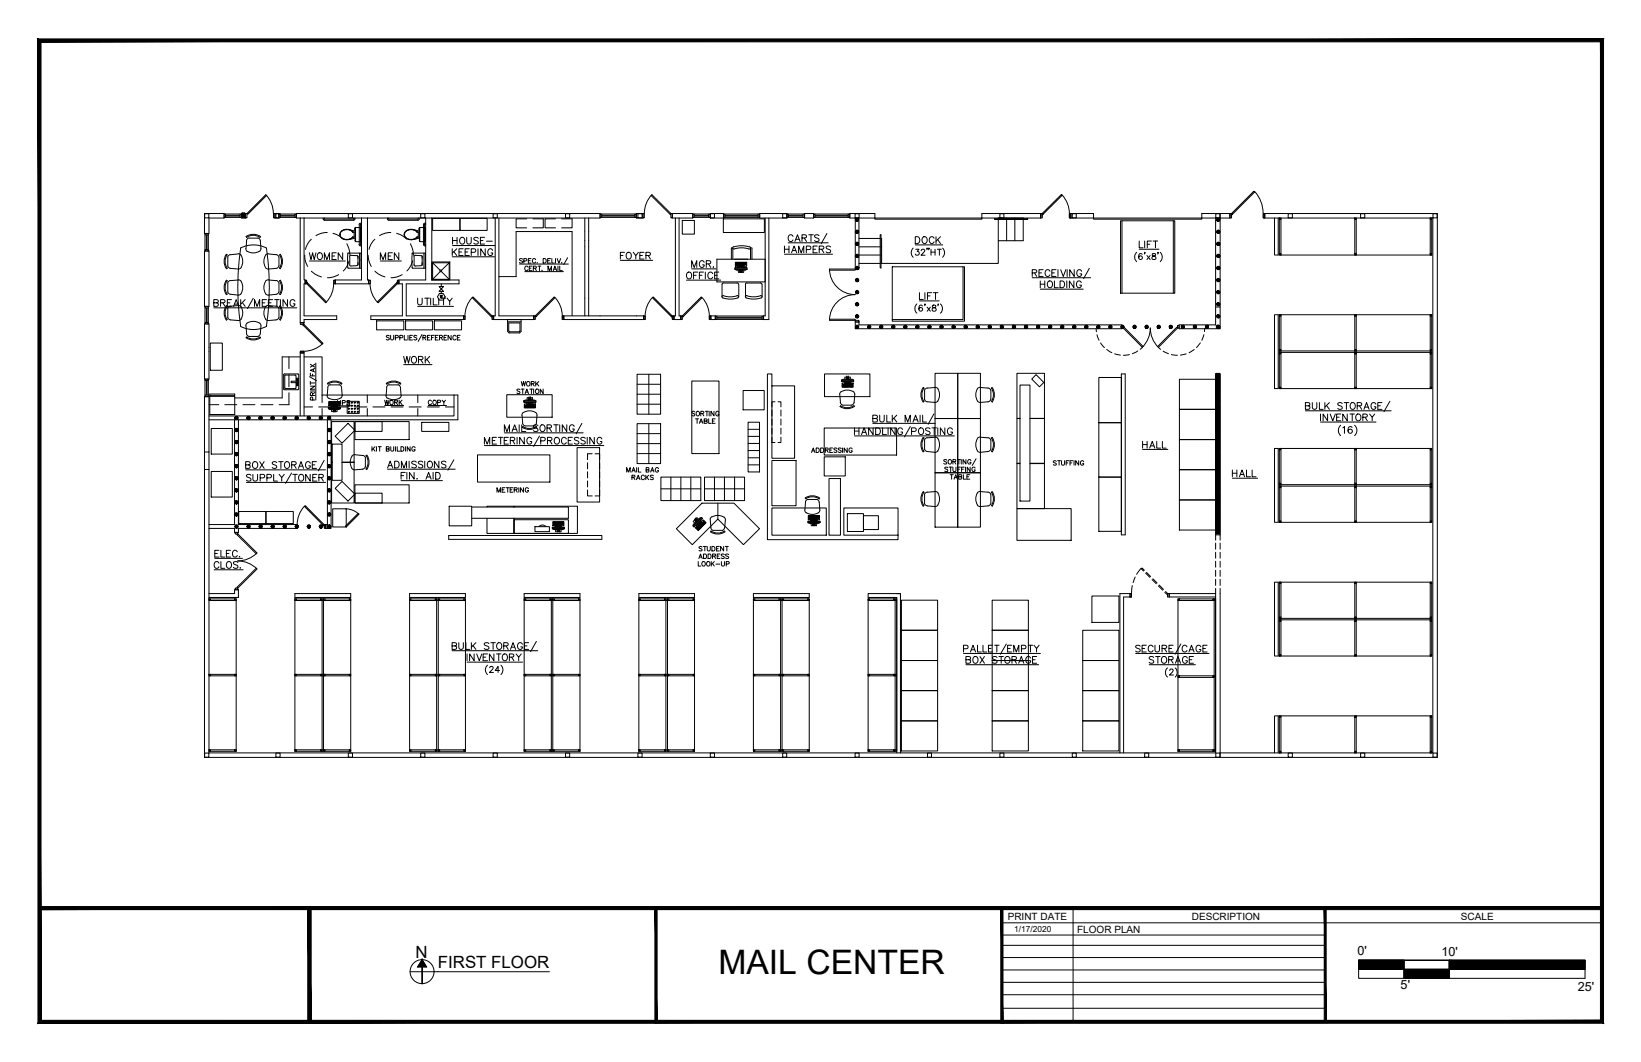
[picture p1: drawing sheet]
<svg xmlns="http://www.w3.org/2000/svg" width="432mm" height="279mm" viewBox="0 0 432 279" stroke-linecap="round" stroke-linejoin="round" font-family="sans-serif">
<defs><g id="words">
<text font-size="8.9" x="189" y="256.3">MAIL CENTER</text>
<g font-size="5.3">
<text x="80.4" y="69.8">WOMEN</text>
<text x="99.1" y="69.8">MEN</text>
<text x="162.3" y="69.8">FOYER</text>
<text x="105.5" y="97">WORK</text>
<text x="299.9" y="119.6">HALL</text>
<text x="323.5" y="127">HALL</text>
</g>
<g font-size="4.4">
<text x="87.8" y="107.9">UPS</text>
<text x="100.2" y="107.9">WORK</text>
<text x="111.8" y="107.9">COPY</text>
<text x="109.3" y="252">N</text>
<text x="115.2" y="254.7">FIRST FLOOR</text>
</g>
<g font-size="3.3">
<text x="357.2" y="251.4">0'</text>
<text x="379.3" y="251.5">10'</text>
<text x="368.6" y="260.3">5'</text>
<text x="415.2" y="260.6">25'</text>
</g>
<g font-size="2.6">
<text x="265.2" y="242">PRINT DATE</text>
<text x="283.4" y="245.4">FLOOR PLAN</text>
<text x="313.6" y="242.1">DESCRIPTION</text>
<text x="384.4" y="242">SCALE</text>
</g>
<text font-size="2.2" x="266.8" y="245.2">1/17/2020</text>
</g></defs>
<!-- layer: BLDG lines -->
<g fill="none" stroke="#000" stroke-width=".26">
<path d="M53.8 56.2h5.2v1.2h-4v4h-1.2zM53.8 56.2h1.1v1.1h-1.1zM59 56.3h.4v.9h-.4zM59.4 56.6h3.8M59.4 56.9h3.8M59.4 56.3h3.8M59.4 57.2h3.8M63.2 56.3h.4v.9h-.4zM63.6 56.2h1v1.2h-1zM63.7 57.3h.1M63.7 56.9h.1M63.7 56.6h.1"/>
<path d="M63.7 56.2h.1M63.8 57.2h.1M63.8 56.8h.1M63.8 56.4h.1M63.8 57.3h.1M63.8 56.9h.1M63.8 56.6h.1M63.8 56.2h.1M63.9 57.2h.1M63.9 56.8h.1M63.9 56.4h.1M64 57.3h.1"/>
<path d="M64 56.9h.1M64 56.6h.1M64 56.2h.1M64.1 57.2h.1M64.1 56.8h.1M64.1 56.4h.1M64.2 57.3h.1M64.2 56.9h.1M64.2 56.6h.1M64.2 56.2h.1M64.3 57.2h.1M64.3 56.8h.1"/>
<path d="M64.3 56.4h.1M64.4 57.3h.1M64.4 56.9h.1M64.4 56.6h.1M64.4 56.2h.1M64.5 57.2h.1M64.5 56.8h.1M64.5 56.4h.1M64.6 56.2h.4v1.1h-.4zM69.9 51.2a7.1 7.1 0 0 1 2 5M69.9 51.2l-4.9 5 .2 .2 4.9-5M72 56.2h.3v1.1h-.3z"/>
<path d="M72.3 56.2h1.1v1.2h-1.1zM72.6 56.2h1.1v1.1h-1.1zM73.4 56.3h.3v.9h-.3zM73.7 56.6h3.9M73.7 56.9h3.9M73.7 56.3h3.9M73.7 57.2h3.9M77.6 56.3h.4v.9h-.4zM78 56.2h79.9v1.2h-79.9zM79 57.4v27.9h.9M80 57.4v16.3h.3v1M85 57.4l.1 .4 .3 .2"/>
<path d="M85.4 57.4l-.1 .2M91.7 56.2h1.1v1.1h-1.1zM93.1 57.4l-.1 .3h-7.6M93.4 57.4l-.1 .4-.3 .2h-7.6M93.6 59.9v3.7M93.6 59.8l-.2 .2M93.6 59.9h1.2M94.5 59.1v5.2M94.8 59.8l.2 .2M94.8 59v.1M94.9 59.9v3.7M95.1 58.8h-.4l-.2 .3"/>
<path d="M95.1 59.1h-.3v5.2M95.1 57.4v16.3h-6.9v1M96.7 57.4v16.3h.3v1M102 57.4v.4l.3 .2h7.7l.3-.2v-.4M102.2 57.6l.1 .1M102.3 57.4v.2M110 57.4v.3h-7.7M110.4 59.9v3.7M110.6 59.8l-.2 .2M110.6 59.9h1.1M110.7 56.2h1.1v1.1h-1.1zM111.7 59.8l.2 .2"/>
<path d="M111.8 59v5.4M111.8 58.7l-.4 .4v5.2l.4 .4M111.8 58.8h.2M111.8 59.1h.2M111.8 59.9v3.7M112 57.4v16.3h-7.1v1M113.6 57.4v16.3M113.8 57.4h7.2v3.2h-7.2zM121.1 57.4h7.1v3.2h-7.1zM129.8 56.2h1.1v1.1h-1.1zM130.3 57.4v25.7h-.4v1h10.5v-1h-9.1v-25.7M138.6 57.6h-2.8v2.3h2.8"/>
<path d="M140.2 57.6h2.8v2.3h-2.8M146.2 57.6h-2.8v2.3h2.8M147.8 57.6h2.7v2.3h-2.7M148.8 56.2h1.1v1.1h-1.1zM153.9 57.4v3.4M154.9 57.4v3.4M157.9 56.3h.4v.9h-.4zM158.3 56.6h8.7M158.3 56.9h8.7M158.3 56.3h8.7M158.3 57.2h8.7M167 56.3h.4v.9h-.4z"/>
<path d="M167.4 56.2h1.8v1.2h-1.8zM167.9 56.2h1.1v1.1h-1.1zM169.2 56.2h.3v1.1h-.3zM171.5 51.2l5 5v1.1h.4v-1.1l-.6 .2-5-5M171.5 51.2a7.1 7.1 0 0 0-2 5M176.9 56.2h5.4v1.2h-5.4zM177.7 57.4v25.7h-.4v1h1.8v-1h-.4v-25.7M179.5 58h3.2v3.6h-3.2zM182.3 56.3h.4v.9h-.4zM182.7 56.6h3.8M182.7 56.9h3.8M182.7 56.3h3.8"/>
<path d="M182.7 57.2h3.8M186.5 56.3h.4v.9h-.4zM186.9 56.2h1.1v1.1h-1.1zM186.9 56.2h3.5v1.2h-3.5zM190.3 57.6h10.8v3.6h-10.8zM190.4 56.3h.4v.9h-.4zM190.8 56.6h8.7M190.8 56.9h8.7M190.8 56.3h8.7M190.8 57.2h8.7M199.5 56.3h.4v.9h-.4zM199.9 56.2h7.2v1.2h-7.2z"/>
<path d="M201.3 57.4v25.7h-.4v1h1.4v-26.7M206 56.2h1v1.1h-1zM207.1 56.3h.4v.9h-.4zM207.5 56.6h3.8M207.5 56.9h3.8M207.5 56.3h3.8M207.5 57.2h3.8M211.3 56.3h.4v.9h-.4zM211.7 56.2h2.4v1.2h-2.4zM214.1 56.3h.4v.9h-.4zM214.5 56.6h8.7M214.5 56.9h8.7"/>
<path d="M214.5 56.3h8.7M214.5 57.2h8.7M223.2 56.3h.4v.9h-.4zM225 56.2h1.1v1.1h-1.1zM225 57.4v13h1M226 57.4v13M261.7 57.5h8.7v.2h-8.7zM262.7 57.5v-.1v11.9h-36.7M263.1 56.2h1.1v1.1h-1.1zM264.9 57.4v.1M264.9 57.7v5.6M267 57.4v.1"/>
<path d="M267 57.7v5.6M269.2 57.4v.1M269.2 57.7v5.6h-6.5M273.9 56.2h.3v1.1h-.3zM273.9 56.2v1.2h-50.3v-1.2h6.6v1.5h28.2v-1.5h15.8M274.2 56.2l5.1-5.1 .2 .3-5.1 5zM279.5 51.4l1.3 1.9 .4 1.4 .2 1.5M281.4 56.2h.4v1.1h-.4zM281.8 56.2h-.4v1.1h.4M281.8 56.2h5.9v1.5h28.5v-1.5h7.9M281.8 56.2v1.2h41.8v-1.2M282.2 56.2h1v1.1h-1z"/>
<path d="M294.9 58.1h14.2v19h-14.2zM295.2 58.1v19M308.7 58.1v19M319.9 56.2h1.1v1.1h-1.1zM321.1 56.2v30.3h-10.8v-1h9.6v-28.1M323.6 56.2h.5v1.1h-.5zM324.1 56.2l5.8-5.9 .3 .2-5.9 5.9zM330.2 50.4a8.4 8.4 0 0 1 2.2 5.7M332.4 56.2h.4v1.1h-.4zM332.8 56.2v1.2h44.2v140.7h-55.9M332.8 56.2h-.4v1.1h.4M332.8 56.2h45.4v143.1h-324.4v-94.9h1.2v93.7h264.9v-43.3"/>
<path d="M335.4 57.4v9.7h.9v-9.7M336.6 57.4v9.7h40.1v-9.7M336.6 57.4h.5v.3h-.5zM337.1 57.4v9.7M339 56.2h1.1v1.1h-1.1zM356.5 57.4h.4v.3h-.4zM356.5 57.4v9.7M356.9 57.4v9.7M358 56.2h1.1v1.1h-1.1zM376.3 57.4h.4v.3h-.4zM376.3 57.4v9.7M377.1 56.2h1.1v1.1h-1.1z"/>
<path d="M53.8 66h1.2v14.6h-1.2zM53.9 65.7h.9v.3h-.9zM53.9 61.4h.9v.4h-.9zM53.9 61.8v3.9M54.3 61.8v3.9M54.5 61.8v3.9M54.8 61.8v3.9M59.8 67a3.1 3.1 0 0 0 0 3.5M59.8 77.4a3.1 3.1 0 0 1 0-3.5l-.2-.2a3.2 3.2 0 0 0-.1 3.8l.3-.1M59.8 67.1l-.3-.2-.2 .5-.3 1.7 .3 1.1 .3 .5 .2-.1M59.9 67.6v2.3l.3 .5 .5 .2 2 .2M59.9 74.5v2.3l.3 .4 2.5 .4 .8-.3"/>
<path d="M60.7 67l-.5 .2-.3 .4M60.7 67l2-.2 .8 .3M62.7 73.6l.8 .4M62.7 73.7l-2.3 .2-.5 .6M63.3 65.2a7.5 7.5 0 0 1 6.8 0M63.3 65.2a70.4 70.4 0 0 0 0 20.7M63.4 67.2a3 3 0 0 1 0 3.1M63.4 74.1a3 3 0 0 1 0 3.1M63.5 70.4l-.8 .4M64.7 65.4l.4 .8M64.8 62.3l.1 .2M64.9 63.4l-.2 2"/>
<path d="M65.5 62.6l-.4 .2-.2 .5M65.5 62.7h2.6l.4 .6 .2 2.1M68.4 62.4a3.1 3.1 0 0 0-3.5 0M68.5 62.2l-1-.5h-1.2l-1.6 .5M68.6 62.2l-.2 .3M68.7 65.3l-.1 .4a2.73 2.73 0 0 1-3.5 .4M69.9 74.1a2.73 2.73 0 0 0 .4 3.5l2.4-.2M70.1 65.2a70.4 70.4 0 0 1 0 20.7M70.6 73.7l2.3 .2 .5 .6M70.6 73.6l-.8 .4M72.7 67l.4 .2 .3 .4M72.7 67l-2.4-.2a2.73 2.73 0 0 0-.4 3.5"/>
<path d="M73.4 76.8l-.3 .4-.4 .2M73.4 67.6v2.3l-.3 .5-.5 .2-2 .2-.8-.4M73.4 74.5v2.3M73.8 66.9l.4 1 .1 1.2-.3 1.1-.3 .5-.2-.1M73.8 77.5l.4-1 .1-1.2-.3-1.1-.3-.5-.2 .2a3.1 3.1 0 0 1 .1 3.5l.2 .1M73.8 66.9l-.2 .1a3.1 3.1 0 0 1-.1 3.5M80.3 73.7h.4v.9h-.4zM80.7 74.6l.2-.2 5 5.1-.2 .2zM80.7 74.6l-.7 .1v8.4h8.6v1h-8.6v.8h-1h.9v.4M81.9 62.9a4.8 4.8 0 0 0-1.5 2.7M81.9 71.3a5.7 5.7 0 0 0 2.7 1.6M86.1 61.2a5.6 5.6 0 0 0-3 .8"/>
<path d="M87.6 61.4a5.7 5.7 0 0 1 2.7 1.5M87.8 74.6l-.2 1.5-.4 1.4-1.3 1.9M87.8 73.7h.4v.9h-.4zM88.2 73.7h-.4v.9h.4M88.2 74.7h8.8M89.1 72.3a5.6 5.6 0 0 1-3 .8M89.5 61.7h.1M89.5 61.7a1.51 1.51 0 0 0 1.7 1.3M91.2 60.4a1.82 1.82 0 0 1 1.6 .6M91.2 60.4a1.51 1.51 0 0 0-1.7 1.3M91.3 60.4h.1M91.3 63v.1"/>
<path d="M91.7 66.6h3.3v4h-3.3M92 60.5l.8 .5M92 60.4a1.66 1.66 0 0 0-1.8 .1 1.66 1.66 0 0 0-.7 1.7l.6 .6 1.1 .3M92 60.5l1.4 .3M92.4 67.2l1.6 .1M92.8 62.4a1.82 1.82 0 0 1-1.6 .6M92.8 62.4h.4M92.8 62.4l-.8 .6-.8 .1M92.8 61h.4v1.4h-.4M92.8 61l.4 .1M93.4 60v3.4l.2 .1M93.4 60.5h.1"/>
<path d="M93.4 60.4h.1M93.4 60.3h.1M93.4 60h.1M93.4 62.7l-1.4 .3M93.6 63.6h1.2M94 67.2l.1 .2M94 69.9l-1.6 .1M94.1 69.7l-.1 .1M94.2 67.9v-.5v2.3v-.5M94.2 69.2h.1M94.2 69.1v.1M94.5 64.3l.2 .3 .4 .1"/>
<path d="M94.6 66.6v4M94.8 64.3l.3 .1M95 63.4l-.2 .1M95 68.6h.1M95 60v3.4M95 66.7v3.7M96.9 67.1a5.7 5.7 0 0 0 .8 3M97 73.7h.4v.9h-.4zM97 73.7h.4v.9h-.4M97.4 74.6l.1 1.5 .5 1.4 1.2 1.9M98.6 62.9a4.8 4.8 0 0 0-1.5 2.7M98.6 71.3a5.7 5.7 0 0 0 2.7 1.6"/>
<path d="M99.3 79.5l5.1-5.1 .2 .2-5.1 5.1zM102.8 61.2a5.6 5.6 0 0 0-2.9 .8M104.4 61.4a5.7 5.7 0 0 1 2.6 1.5M104.6 73.7h.3v.9h-.3zM105.8 72.3a5.6 5.6 0 0 1-2.9 .8M106.3 61.7a1.45 1.45 0 0 0 1.2 1.3M106.3 61.7h.1M106.4 61.7l.1 .5M106.5 62.2a1.75 1.75 0 0 0 1.7 .8M106.5 61.2l-.1 .5M107.5 60.4h.2a2.17 2.17 0 0 1 2.1 .6M107.5 63l.7 .1"/>
<path d="M107.5 60.5a1.48 1.48 0 0 0-1.2 1.2M108 64.1l.7 2 .1 1M108.2 60.4a1.82 1.82 0 0 1 1.5 .6M108.2 60.4a1.77 1.77 0 0 0-1.7 .8M108.2 60.4h.1M108.2 63v.1M108.5 66.6h3.4v4h-3.4M108.9 60.5l1.5 .3M109 67.5v2.4h1.9l.2-.2M109.7 62.4a1.82 1.82 0 0 1-1.5 .6M109.7 61.1h.4M109.7 62.4h.4"/>
<path d="M109.8 62.4l-.9 .6-.7 .1M109.8 61.1l.3-.1v1.4h-.3M110.3 60.4h.1M110.3 60.3h.1M110.4 60.5l-.1-.5 .1 3.4 .2 .1M110.4 62.7l-1.5 .3M110.6 63.6h1.1M110.9 67.2l.2 .2M110.9 67.3l-1.6-.2-.4 .4M111.1 67.4v2.3M111.1 67.4v.5M111.1 69.2h.1"/>
<path d="M111.1 69.2v.5M111.1 69.1v.1M111.5 66.6v4M111.8 64.4h.2M111.8 64.7h.2M111.9 68.6h.1M111.9 60v3.4l-.2 .1M111.9 66.7v3.7M113.6 68.9h4.8v4.8h-4.8zM113.6 73.7h7.2v1h-13.9v8.4h15.1v1h-24.4v-1h8.3v-8.4l-1.3-.1M113.8 69.1l2 2M115.5 75.4h1.2l-.6 .6z"/>
<path d="M115.6 77.2h1l.5 .9-.5 .9h-1l-.5-.9zM115.8 77.6l.2 .8 .1-.8 .1 .8 .2-.8M115.8 71.5l-2 2M116.1 76l.6 .7h-1.2zM116.1 74.7v.7M116.1 76.7v.5M116.2 71.1l2-2v4.4h-4.4M116.2 71.5l2 2M118.2 69.1h-4.4v4.4M124.2 78.3l-1.2 1.9-.5 1.4-.2 1.5M124.5 78.1l5 5-.2 .3-5.1-5.1zM131.3 72.8h4.5v-11.9h14.7v22.1"/>
<path d="M146.1 78.3l1.2 1.9 .5 1.4 .2 1.5M153.9 63.2v1.7M153.9 78.4v4.7M154.9 63.2v1.7M154.9 78.4v4.7M171.6 78.3l-1.2 1.9-.5 1.4-.1 1.5M171.7 78.3l.2-.2 5 5-.2 .3zM184.8 78.3l1.2 1.9 .5 1.4 .1 1.5M188.6 68.2h12.7v6h-12.7zM190 74.8v3.3M190.2 78.4l2.3 .3 1.6-.3M190.4 77.8l-.4 .2 .2 .4"/>
<path d="M190.4 77.8l1.8 .3 1.8-.3M190.4 74.4l-.4 .4M190.4 74.5h3.6M192.4 65.3h.4M192.4 65.3v2.9M192.8 65.3v2.9M193 64.9l-.2 .2 .2 .4a8.6 8.6 0 0 1 4.4-.1l.1-.3-.2-.2M193 65l2.4-.4 1.8 .4M193.4 70.4h3.2v.4l-.4 .3h-2.4l-.4-.3zM193.4 70.6h3.2M193.4 70.8h3.2M193.5 69h3v1.1h-3z"/>
<path d="M193.7 69.2h1.7M193.7 69.7l.1 .2zM193.8 69.6h.1zM193.8 69.2l-.1-.1 .1 .5M193.8 69.4h-.1h.2M193.9 69.3h-.2h.3M193.9 69.3h1.3M193.9 69.4h1.5M193.9 69.3v.1M193.9 69.2h1.2M193.9 69.6h.1M193.9 69.7l.5 .2z"/>
<path d="M193.9 77.8l.4 .2-.2 .4M194 74.4l.4 .4M194 69.3h.1M194 69.3v.3l-.2-.2M194 69.9h.1M194 69.6h.1zM194 69.6h.1M194.1 69.3h.1M194.1 69.1h.1M194.1 69.6h.1M194.1 70.2v.2M194.1 70.2h1.7"/>
<path d="M194.1 70.3h1.7M194.1 69.9h.1M194.1 69.6h.2M194.1 69.3v.1M194.2 69.2h.1M194.2 69.6h.1M194.2 69.9h.1M194.2 71.1l.1 .5h.4l.1-.1h.4v.1M194.2 69.3v.1M194.3 69.6h.1M194.3 69.2v.1M194.3 69.3h.1"/>
<path d="M194.4 69.3h.1M194.4 69.6h.1M194.4 69.2v.1M194.4 74.8v3.3M194.4 69.4h.1M194.4 69.7l.5 .2zM194.5 69.6h.1zM194.5 69.6h.1M194.5 69.3h.1M194.5 69.7h.1M194.6 69.3v.1M194.6 71.1h.1"/>
<path d="M194.6 69.6h.1M194.6 71.1h.8M194.6 69.7h.1M194.6 69.2v.1M194.7 69.6h.1zM194.7 69.6h.1M194.7 71.2v.3M194.7 69.2v.2M194.7 71.5h.5M194.7 71.5h.1M194.8 71.6h.4M194.8 69.7h.1"/>
<path d="M194.8 69.3v.3l-.2-.2M194.8 71.5h.1M194.8 71.6h.1M194.8 69.6h.2M194.9 69.2v.1M194.9 69.6h.1M194.9 69.3v.1M194.9 69.2h.1M194.9 69.7l.4 .2zM195 69.6h.1M195 69.2v.1M195 69.6h.2z"/>
<path d="M195.1 69.2l-.1 .2M195.1 69.3v.3l.1-.2M195.2 69.6h.2h-.2M195.2 69.6h-1.5h.1M195.2 69.2l.2-.1-.2 .2M195.2 71.5h.1M195.2 71.6h.1M195.2 69.3v.1M195.2 71.2v.3M195.3 69.7l.1 .2zM195.4 69.4v.2h-.2M195.4 71.1h.1"/>
<path d="M195.4 69.3v.1M195.5 69.1v.1zM195.5 69.7l.3 .2zM195.5 69.7h.1M195.5 69.2h.2M195.5 69.6h.2M195.7 69.2h.1M195.7 69.9h.1M195.7 71.1v.5h-.5M195.8 69.1l-.3 .2v-.2h.5M195.8 69.4v.2h-.3M195.8 69.1l.2 .3"/>
<path d="M195.8 69.2l.1 .4M195.8 70.2v.2M195.9 69.3h.1M195.9 69.4h.1M195.9 69.6h.1M195.9 69.4h-.4v.2M195.9 69.4v.2zM195.9 69.3h.4M195.9 69.3v.1M196 69.2l.2 .1zM196 69.4l.2 .2zM196.2 69.1v.1"/>
<path d="M196.2 69.3l-.2 .3h.2M196.2 74.8v3.3M196.2 69.1l.1 .5h-.4M196.2 69.6h.1M196.3 78.4l2.3 .3 1.7-.3M196.5 77.8l1.8 .3 1.8-.3M196.5 74.4l-.4 .4M196.5 77.8l-.4 .2 .3 .4M196.6 74.5h3.5M197.5 65.3h.4M197.5 65.3v2.9M197.9 65.3v2.9"/>
<path d="M200.1 74.4l.4 .4M200.1 77.8l.4 .2-.2 .4M200.5 74.8v3.3M218.3 70.8a6.8 6.8 0 0 0 6.7 6.7 6.8 6.8 0 0 0-6.7 6.8M218.3 70.8h6.7v.3h-6.7M225 70.4h1v.4h-1zM226 64.9h5.6M226 67.1h5.6M226 62.7h5.6M231.6 61.8h.2v8.7h-.2zM231.8 62.7h.2v6.6h-.2M231.8 64.9h.2"/>
<path d="M231.8 67.1h.2M234.8 70.2h19v14.3h-19zM253.4 70.2v13.9h-18.6M336.6 66.7h.5v.4h-.5zM356.5 66.7h.4v.4h-.4zM376.3 66.7h.4v.4h-.4zM53.8 85.2h1.2v14.5h-1.2zM53.9 84.8h.9v.4h-.9zM53.9 80.6h.9v.4h-.9zM53.9 99.7h.9v.4h-.9zM53.9 81v3.8M54.3 81v3.8"/>
<path d="M54.5 81v3.8M54.8 81v3.8M55.3 90.3h3.2v7.1h-3.2zM59.6 80.4l-.6 1.6 .1 1.1 .4 1.1M59.6 80.4l.2 .2M59.8 84.1l-.2 .1M59.8 80.5a3.1 3.1 0 0 0 0 3.6M60.7 80.5l-.5 .2-.3 .5 .1 2.6 .7 .4 2 .1 .8-.4M62.7 80.4l.8 .3M62.7 80.4l-2 .2M63.3 85.9a7.5 7.5 0 0 0 6.8 0M63.4 80.7a3 3 0 0 1 0 3.2"/>
<path d="M64.7 85.7l.2 2.1M64.7 88.9l1.6 .5 1.2-.1 1-.4M64.9 87.8l.2 .4 .4 .3M64.9 88.6a3.1 3.1 0 0 0 3.5 .1l.2 .2M64.9 88.6l-.1 .3M65.1 85l-.4 .7M65.1 85a2.73 2.73 0 0 1 3.5 .4l.1 .3M65.5 88.5h2.4M68.5 87.8l-.2 .4-.4 .3M68.7 85.8l-.2 2M70.6 80.4l2 .2M70.6 80.4a1.55 1.55 0 0 0-1.2 1.9l.1 .6a1.43 1.43 0 0 0 1.1 1.4l2.1-.1"/>
<path d="M72.6 80.5l.5 .2 .3 .5v2.4M73.4 83.5l-.3 .5-.4 .2M73.5 80.5a3.1 3.1 0 0 1 .1 3.6l.2 .1M73.7 80.4l.6 1.6-.1 1.1-.4 1.1M73.7 80.4l-.2 .2M74.6 98.6v3.7l.2 .2M74.8 98.4l-.2 .2M74.8 98.4h3.6M76 93.9v3.1M76 98.6v3.2M77.9 98.9l-.2-.2h-2.7l-.1 3.4M77.9 98.9v1.4"/>
<path d="M78.4 98.4l.2 .2M78.6 98.6v3.8M79 93.9h-4.7v10.8h-12.5M79 92.8h1v16.6M79 92.8h.9v-.4h-.9v17M79 92.8v-.4h.9v.4M79.7 85.5l.2-.2 5.1 5-.2 .3zM79.9 84.9v.4M80 93.9h4.8v10M84.7 90.6l-1.9 1.2-1.4 .5-1.5 .1M99.1 84.4h7.2v2.4h-7.2zM106.7 84.4h7.1v2.4h-7.1z"/>
<path d="M114.3 84.4h7.2v2.4h-7.2zM122 83.1h.3v.9h-.3zM122 83.1h.3v.9h-.3M129.5 83.1h.4v.9h-.4zM129.5 83.1h.4M133.6 84.1v3.1l.3 .4h2.8l.4-.4v-3.1M133.6 84.7h3.5M133.9 85h2.9v2l-.2 .3h-2.5l-.2-.3zM140.4 83.1h.4v.9h-.4zM140.4 83.1h.4M140.8 83.1l5-5 .3 .2-5.1 5.1zM148 83.1h.3v.9h-.3z"/>
<path d="M148.3 83.1h-.3v.9h.3M157.9 83.1h-9.6v1h9.6M167.4 83.1h2v1h-2M167.6 98.5h6.2v10.5h-6.2zM169.4 83.1h.4v.9h-.4zM169.4 83.1h.4v.9h-.4M170.7 98.5v10.5M176.9 83.1h.4v.9h-.4zM176.9 83.1h.4v.8M179.1 83.1h.4v.9h-.4zM179.1 83.1h.4M179.5 83.1l5-5 .2 .2-5 5.1z"/>
<path d="M186.6 83.1h.4v.9h-.4zM187 83.1h-.4v.9h.4M187 83.1h1.2v1h-1.2zM188.2 83.1h.4v.9h-.4zM188.6 84h11.9M188.6 83.1h11.9M188.6 83.5h11.9M188.6 83.7h11.9M200.5 83.1h.4v.9h-.4zM217 98.4h11.9v6h-11.9zM218.3 84h6.7v.3h-6.7M221.5 100h3.1"/>
<path d="M222.6 99.7h.8M222.7 99.7l-.1 .1M222.8 99.2h.4M222.8 99.4h.1M222.8 99.4v-.2h-.5v.6M222.8 99.4v.3M222.8 99.2h.1M222.8 99.3h.4v.2h-.4zM223.2 99.2h.1M223.3 99.4h.1M223.3 99.4v-.2h.4l.1 .6M223.3 99.4v.3"/>
<path d="M223.4 99.7v.1M225 84.3h1v.4h-1zM225 84.7h1v.8h69.1v1h-70.1zM246 98.2h6v11.9h-6zM252 98.2h6v11.9h-6zM272.6 98.6l2.1 2-1.2 1.2-2-2.1zM288.4 86.5l.1 .8M288.7 88.1l.5 1.4M289.1 99.3h6v11.9h-6zM289.6 90.2l1 1.2M291.2 91.9l1.4 .9M293.3 93.1l1.5 .3"/>
<path d="M295.1 98.4h1v42.3h-1zM295.1 85.6h.5v.7h-.5zM297.2 93.3l-1.6 .2M299.4 92.3l-1.5 .7M300.6 91.3a7.1 7.1 0 0 0 2.1-5 7.1 7.1 0 0 0 2.1 5M300.8 91.2l-5-5.1-.2 .2 5 5.1-.6 .5M304.6 91.2l5-5.1 .2 .2v-.7h.5v.7h-.5l-5 5.1M304.8 91.4l.6 .5M306.1 92.4l1.4 .6M308.2 93.3l1.6 .2M310.3 99.8h9.6v7.9h-9.6zM312.1 93.1l-1.5 .3"/>
<path d="M314.2 91.9l-1.3 .9M315.8 90.2l-1 1.2M316.8 88.1l-.6 1.4M317 86.5l-.1 .7M319.9 99.8h.1M319.9 99.4h.1M319.9 99h.1M319.9 98.6h.1M319.9 80.8h1.2M320 99.9h.1M320 99.6h.1M320 99.2h.1"/>
<path d="M320 98.8h.1M320 98.5h.1M320.1 99.8h.1M320.1 99.4h.1M320.1 99h.1M320.1 98.6h.1M320.2 99.9h.1M320.2 99.6h.1M320.2 99.2h.1M320.2 98.8h.1M320.2 98.5h.1M320.3 99.8h.1"/>
<path d="M320.3 99.4h.1M320.3 99h.1M320.3 98.6h.1M320.3 99.9h.1M320.3 99.6h.1M320.3 99.2h.1M320.3 98.8h.1M320.3 98.5h.1M320.4 99.8h.1M320.4 99.4h.1M320.4 99h.1M320.4 98.6h.1"/>
<path d="M320.5 99.9h.1M320.5 99.6h.1M320.5 99.2h.1M320.5 98.8h.1M320.5 98.5h.1M320.6 99.8h.1M320.6 99.4h.1M320.6 99h.1M320.6 98.6h.1M320.7 99.9h.1M320.7 99.6h.1M320.7 99.2h.1"/>
<path d="M320.7 98.8h.1M320.7 98.5h.1M320.8 99.8h.1M320.8 99.4h.1M320.8 99h.1M320.8 98.6h.1M320.9 99.9h.1M320.9 99.6h.1M320.9 99.2h.1M320.9 98.8h.1M320.9 98.5h.1M321 99.8h.1"/>
<path d="M321 99.4h.1M321 99h.1M321 98.6h.1M335.4 82.8h.9v19.4h-.9zM336.6 82.8h40.1v19.4h-40.1zM336.6 82.8h.5v.4h-.5zM336.6 91.9h.5v.4h-.5zM336.6 92.7h.5v.4h-.5zM336.6 92.3h40.1M336.6 92.7h40.1M337.1 82.8v19.4M356.5 82.8h.4v.4h-.4z"/>
<path d="M356.5 91.9h.4v.4h-.4zM356.5 92.7h.4v.4h-.4zM356.5 82.8v19.4M356.9 82.8v19.4M376.3 82.8h.4v.4h-.4zM376.3 91.9h.4v.4h-.4zM376.3 92.7h.4v.4h-.4zM376.3 82.8v19.4M53.8 118.9h1.2M53.9 103.9h.9v.5h-.9zM53.9 100.1v3.8M54.3 100.1v3.8"/>
<path d="M54.5 100.1v3.8M54.8 100.1v3.8M55 106.5h2.6M55.2 103.7h6.6v.4h-6.6zM55.2 104.3h6.6v4.8h-6.6zM55.3 104.1v.2M55.6 112.7h5.5v6.8h-5.5zM59.1 106.5h3.2M61.7 104.1v.2M61.7 110.4v27.6h-6.7M62.7 110.4v27.6h15.1v1M63.9 106.5h3.2"/>
<path d="M68.7 106.5h3.1M74.8 102.5h3.6M74.9 102l.2 .2h2.6l.2-.2M76 103.3v3.2h-2.6M76.6 100.3h1.7v.4h-1.7zM77.9 100.7v1.4M78 100.3v-.8h.5v2h-.5v-.8M78.6 102.3l-.2 .2M80 107.1h2.3M83.9 107.1h3.1M84.8 103.9v2M84.8 107.5v1.9"/>
<path d="M84.8 103.9h35.7v6.5h-65.5M86.1 104l.4 .8M86.1 110.4v27.6h-.4v1M86.1 100.9l.2 .2M86.3 102l-.2 2M86.9 101.2l-.5 .3-.2 .4M86.9 101.3h2.4M87.1 110.4v28.6h-1.4M87.2 110.9h6v10.7h-3.2h3.2v10.7h-6v-10.7h.2h-.2zM87.4 116.8h2.6v9.6h-2.6zM88.2 114.8l3.4-3.4 1.8 1.8-3.4 3.4zM89.3 101.2l.4 .3 .2 .4"/>
<path d="M89.8 101a3.1 3.1 0 0 0-3.5 .1M89.9 101.9l.1 2.1M90 100.8l-1.1-.5h-1.1l-1.6 .5M90 100.8l-.2 .3M93.4 110.9h14.3v4.8h-14.3zM93.4 110.9h7.1v2.6h-7.1zM93.4 119.6l2.1 .2M93.4 107.1h3.2M93.4 119.6a1.59 1.59 0 0 0-1.2 2l.4 1.6M95.4 119.8l.5 .2 .3 .4M96.5 119.8l-.2 .1a3.1 3.1 0 0 1 0 3.5M96.5 119.7l.5 1.1 .1 1.1-.3 1.1-.3 .5-.2-.1"/>
<path d="M96.6 103.9v2M96.6 107.5v1.9M98.1 107.1h3.2M101.6 100.9l.2 .2M101.7 100.8l1-.4 1.1-.1 1.7 .5-.2 .3M101.8 102l-.2 2M102.4 101.2l-.5 .3-.2 .4M102.4 101.3h2.4M104.8 101.2l.4 .3 .2 .4M105.3 101a3.1 3.1 0 0 0-3.5 .1M105.4 101.9l.1 2.1M107.7 107.1h3.1"/>
<path d="M109.9 103.9v2M109.9 107.5v1.9M111 111.1h7.1v2.4h-7.1zM119.5 103.9v5.5h-64.5M125.6 119.7h19.1v7.1h-19.1zM133.4 103.8h11.9v6h-11.9zM137.4 109.3l.1 2M137.5 111.3l.2 .5 .4 .2M137.6 112.2l-.1 .2M137.7 108.5l-.4 .8M137.8 105.5h3.2M137.8 105.7h3.2"/>
<path d="M137.9 105.5l.3-.3h2.4l.4 .3v.4h-3.2zM137.9 105.5h3.1M138 106.3h2.9v1h-2.9zM138.1 112.1h2.4M138.1 107h.4M138.1 106.8h.1M138.2 107l.1 .1zM138.2 107.1v.1M138.2 106.8l.1 .1zM138.2 106.8l.1-.2-.1 .4M138.3 106.9v.2h.3l-.3 .1M138.5 107h.1"/>
<path d="M138.5 106.9h.1M138.5 106.8h.1M138.5 106.8l.1 .1M138.5 106.6v.3zM138.5 106.8l.1-.2h-.5l.1 .6M138.5 106.9v.1M138.5 106h1.7M138.5 105.9h1.7M138.6 106.9v.2M138.6 105.9v.2M138.6 106.6h.4v.3h-.4zM138.6 106.5l.4 .1z"/>
<path d="M138.7 107l.2 .2h-.3zM138.7 107.1h.1M138.7 106.5h.1M138.7 107.1h.2M138.7 106.8h.2M138.9 107.1l.1 .1zM138.9 106.6h.1M139 105.2h.8M139 106.5l.1 .1zM139 107.1h1.7M139 106.9h1.5M139 106.9v.1"/>
<path d="M139.1 106.5l.3 .1zM139.1 107l-.1 .2 .2-.1M139.1 107h1.4M139.1 106.9v.1M139.2 104.6h.4M139.2 106.9l.1-.1v.3M139.2 104.9h.1M139.2 104.9v-.3h-.5v.6M139.2 104.9l-.1 .2M139.2 106.6l.2 .2zM139.2 104.6h.1M139.2 104.7h.4v.2h-.4z"/>
<path d="M139.3 107.1h1.2M139.3 106.9v.1M139.3 106.8l-.1 .1-.2-.1 .2-.2h-.2v.3M139.3 106.8h1.2M139.4 106.6l.2 .2M139.4 106.6v.2M139.4 106.8h.1M139.4 107.1h.1M139.5 106.8h.1M139.5 106.9l-.1 .2M139.5 107v.1M139.5 106.5l.5 .1z"/>
<path d="M139.6 106.6l.1 .2zM139.6 104.6h.1M139.6 106.9v.1M139.7 107v.1M139.7 106.6h.1M139.7 106.9v-.1v.2M139.7 104.9h.1M139.7 104.9v-.3h.4l.1 .6M139.7 104.9v.2M139.7 106.6l.1 .2M139.7 106.6v.2M139.8 107v.1"/>
<path d="M139.8 106.6l.1 .2zM139.9 107h.1M139.9 106.6h.1M139.9 106.6v.2M140 106.9h.1M140 106.9l-.1-.1-.1 .2M140 107v.1M140 107h.1M140 106.6l.2 .2zM140 106.8v-.3h.5v.3M140 106.6h.5M140.1 106.8h.1"/>
<path d="M140.1 107v.1M140.1 107h.1M140.2 106.5h.1M140.2 106.6l.1 .2M140.2 106.6v.2M140.2 106.9v.1M140.2 107.1h.1M140.2 106.8h.1M140.3 106.5h.1M140.3 106.6l.1 .2zM140.3 105.9v.2M140.3 107.2h.1"/>
<path d="M140.3 106.8h.1M140.3 106.9v.1M140.3 107h.1M140.4 106.5h.1M140.4 106.6h.1M140.4 106.6v.2M140.4 106.9v.1M140.4 106.9h.3h-.2M140.5 107h.2h-.2M140.5 107h.1M140.5 106.6l.1 .2zM140.5 106.9v.1"/>
<path d="M140.5 106.8h.1M140.6 106.6l.1 .6-.2-.1M140.6 106.6l.1-.1-.1 .3M140.9 108.5a3 3 0 0 0-3.2 0M140.9 108.5l.4 .8-.2 2M141.1 112.2a3.1 3.1 0 0 1-3.5 0M141.1 112.2l.2 .2M141.1 111.3l-.2 .5-.4 .2M141.2 112.4l-1.6 .6-1.1-.1-1.1-.5M151.8 117.8h6v14.3h-6zM155.8 119.4h-1.2v1.5M156.6 119.4h1.2v1.5"/>
<path d="M167.6 111.5h6.2v10.5h-6.2zM167.6 116.7h6.2M167.6 119.3h6.2M167.6 114.1h6.2M167.6 103.7h6.2M167.6 106.3h6.2M167.6 101.1h6.2M170.7 111.5v10.5M182 100.2h7.2v19.1h-7.2zM195.5 102.7h5.6v5.1h-5.6zM196.9 111.1h3v13.1h-3zM196.9 118.5h3"/>
<path d="M196.9 116.7h3M196.9 114.8h3M196.9 112.9h3M203.1 101.5h6v19.1h-6zM203.1 115v1.4h.8M203.1 107.9v1.6M203.1 110.2v1.6M203.1 112.6v1.6M203.9 105.7h-.8v1.4M204.7 105.7h.8v1.4M205.5 115v1.4h-.8M205.5 107.9v1.6"/>
<path d="M205.5 110.2v1.6M205.5 112.6v1.6M216.9 112.6h19v7.1h-19zM221 103.8l.1 2.1M221.1 105.8l.2 .5 .4 .3M221.3 103l-.4 .8M221.4 100l.4-.2h2.4l.4 .2v.4h-3.2zM221.4 100h3.2M221.4 100.3h3.2M221.6 100.8h2.9v1.1h-2.9zM221.7 106.6h2.4M221.7 101.5h.4"/>
<path d="M221.7 101.3h.1M221.8 101.5l.2 .1zM221.8 101.6v.2M221.8 101.3l.2 .1zM221.8 101.3l.2-.1-.2 .3M222 101.4v.2h.2l-.2 .2M222.1 101.5h.1M222.1 101.4h.1M222.1 101.3h.1M222.1 101.3l.1 .1M222.1 101.2v.2zM222.1 101.3l.1-.1h-.5l.1 .6"/>
<path d="M222.1 101.4v.1M222.2 100.5h1.6M222.2 101.4v.2M222.2 100.4l-.1 .2 .5 .1 1.2-.1M222.3 101.2h.3v.2h-.3zM222.3 101l.3 .1zM222.3 101.5l.2 .3h-.2zM222.3 101.6h.1M222.3 101h.1M222.3 101.6h.2M222.3 101.3h.2M222.5 101.6l.1 .2z"/>
<path d="M222.5 101.1h.1M222.6 101l.1 .1zM222.6 101.6h1.7M222.6 101.4h1.5M222.6 101.4v.1M222.7 101l.4 .1zM222.8 101.5l-.2 .3 .2-.2M222.8 101.5h1.3M222.8 101.4v.1M222.8 101.4l.1-.1v.3M222.8 101.2l.2 .1zM222.9 101.6h1.2"/>
<path d="M222.9 101.4v.1M222.9 101.3l-.1 .1-.2-.1 .2-.1h-.2v.2M222.9 101.3h1.3M223 101.2l.2 .1M223 101.2v.1M223 101.3h.1M223.1 101.6h.1M223.1 101.3h.1M223.1 101.4v.2M223.1 101.5v.1M223.1 101l.5 .1zM223.2 101.2l.1 .1z"/>
<path d="M223.2 101.4v.1M223.3 101.5v.1M223.3 101.1h.1M223.3 101.4l.1-.1-.1 .2M223.3 101.2l.1 .1M223.3 101.2v.1M223.4 101.1h.1M223.4 101.5v.1M223.4 101.2l.1 .1zM223.5 101.5h.1M223.5 101.1h.1M223.5 101.2h.1"/>
<path d="M223.5 101.2v.1M223.6 101.4h.1M223.6 101.4l-.1-.1-.1 .2M223.6 101.5v.1M223.6 101.5h.1M223.6 101.2l.2 .1zM223.6 101.1h.5M223.6 101.3v-.3h.5v.3M223.7 101.3h.1M223.7 101.5v.1M223.7 101.5h.1M223.8 101h.1"/>
<path d="M223.8 101.2l.1 .1M223.8 101.2v.1M223.8 101.4v.1M223.8 101.6h.1M223.8 101.3h.1M223.9 101h.1M223.9 101.2l.1 .1zM223.9 100.4v.2M223.9 101.8h.1M223.9 101.3h.1M223.9 101.4v.1M223.9 101.5h.1"/>
<path d="M224 101h.1M224 101.2h.1M224 101.2v.1M224 101.4v.1M224 101.4h.2M224.1 101.5h.2h-.2M224.1 101.5h.1M224.1 101.4h.2h-.1M224.1 101.2l.1 .1zM224.1 101.4v.1M224.2 101.2l.1 .6-.1-.2M224.2 101.1l.1-.1v.3h-.1"/>
<path d="M224.5 103.1a3 3 0 0 0-3.2 0M224.5 103l.4 .8-.2 2.1-.2 .4-.4 .3M224.7 106.7a3.1 3.1 0 0 1-3.5 0l-.1 .3M224.7 106.7l.2 .2M224.8 106.9l-1.6 .6-1.1-.1-1.1-.4M242.9 115.1l-.5 1-.1 1.2 .6 1.6M243 115.1l.2 .1M243.1 105.6l-.2 .2M243.1 115.2a3.1 3.1 0 0 0 0 3.5l-.2 .2M243.1 102.1a3.1 3.1 0 0 0 0 3.5M243.2 102.2l-.3-.3-.6 1.7 .1 1.1 .5 1M243.3 118.2l.2 .4 .5 .2 2 .2 .8-.4"/>
<path d="M244 115.1l-.5 .3-.2 .4v2.4M246 115l.8 .4M246 101.9a1.55 1.55 0 0 1 1.2 2l-.4 1.6M246 110.1h6v14.3h-6zM246.1 101.9l-2.1 .2-.5 .2-.2 .4v2.4l.2 .4 .5 .2 2 .2 .8-.4M246.1 115l-2.1 .2M246.8 115.4a3 3 0 0 1 0 3.2M252 110.1h6v14.3h-6zM257.2 118.6l.8 .4M257.2 105.5l.8 .4M257.2 115.4a3 3 0 0 0 0 3.2M257.2 102.3a3 3 0 0 0 0 3.2"/>
<path d="M257.9 101.9l2.1 .2M257.9 101.9l-.7 .4M260 115.1l.5 .3 .2 .4v2.4M260 102.1l.5 .2 .2 .4v2.4l-.3 .4-.4 .2M260 115.2l-2.1-.2-.7 .4M260 118.8l-2 .2M260 105.7l-2 .2M260.7 118.2l-.3 .4-.4 .2M260.9 102.1a3.1 3.1 0 0 1 0 3.5M260.9 102.2l.2-.3 .5 1.7-.2 1.6-.3 .5-.2-.1M261.1 115.1l.4 1 .2 1.2-.6 1.6-.2-.2a3.1 3.1 0 0 0 0-3.5M261.1 115.1l-.2 .1"/>
<path d="M268.4 110.1h-.8v-11.9h7.2v11.9h-3.8M268.4 110.1h-.8v11.9h.8M268.4 101.3h2.6v30.5h-2.6zM271 110.1h3.8v11.9h-3.8M289.1 111.2h6v14.3h-6zM310.3 115.7h9.6v7.9h-9.6zM310.3 107.7h9.6v8h-9.6zM319.9 105.7h.1M319.9 105.4h.1M319.9 105h.1M319.9 104.6h.1M319.9 104.2h.1"/>
<path d="M319.9 103.9h.1M319.9 103.5h.1M319.9 103.1h.1M319.9 102.7h.1M319.9 102.4h.1M319.9 102h.1M319.9 101.6h.1M319.9 101.3h.1M319.9 100.9h.1M319.9 100.5h.1M319.9 100.2h.1M319.9 112.8h.1"/>
<path d="M319.9 112.4h.1M319.9 112.1h.1M319.9 111.7h.1M319.9 111.3h.1M319.9 111h.1M319.9 110.6h.1M319.9 110.2h.1M319.9 109.8h.1M319.9 109.4h.1M319.9 109.1h.1M319.9 108.7h.1M319.9 108.3h.1"/>
<path d="M319.9 108h.1M319.9 107.6h.1M319.9 107.2h.1M319.9 106.8h.1M319.9 106.5h.1M319.9 106.1h.1M319.9 119.9h.1M319.9 119.5h.1M319.9 119.1h.1M319.9 118.7h.1M319.9 118.4h.1M319.9 118h.1"/>
<path d="M319.9 117.6h.1M319.9 117.3h.1M319.9 116.9h.1M319.9 116.5h.1M319.9 116.2h.1M319.9 115.8h.1M319.9 115.4h.1M319.9 115h.1M319.9 114.6h.1M319.9 114.3h.1M319.9 113.9h.1M319.9 113.5h.1"/>
<path d="M319.9 113.2h.1M320 105.5h.1M320 105.2h.1M320 104.8h.1M320 104.4h.1M320 104.1h.1M320 103.7h.1M320 103.3h.1M320 103h.1M320 102.6h.1M320 102.2h.1M320 101.8h.1"/>
<path d="M320 101.4h.1M320 101.1h.1M320 100.7h.1M320 100.3h.1M320 113h.1M320 112.6h.1M320 112.2h.1M320 111.9h.1M320 111.5h.1M320 111.1h.1M320 110.7h.1M320 110.4h.1"/>
<path d="M320 110h.1M320 109.6h.1M320 109.3h.1M320 108.9h.1M320 108.5h.1M320 108.2h.1M320 107.8h.1M320 107.4h.1M320 107h.1M320 106.6h.1M320 106.3h.1M320 105.9h.1"/>
<path d="M320 119.7h.1M320 119.3h.1M320 119h.1M320 118.6h.1M320 118.2h.1M320 117.8h.1M320 117.4h.1M320 117.1h.1M320 116.7h.1M320 116.3h.1M320 116h.1M320 115.6h.1"/>
<path d="M320 115.2h.1M320 114.9h.1M320 114.5h.1M320 114.1h.1M320 113.7h.1M320 113.4h.1M320.1 105.7h.1M320.1 105.4h.1M320.1 105h.1M320.1 104.6h.1M320.1 104.2h.1M320.1 103.9h.1"/>
<path d="M320.1 103.5h.1M320.1 103.1h.1M320.1 102.7h.1M320.1 102.4h.1M320.1 102h.1M320.1 101.6h.1M320.1 101.3h.1M320.1 100.9h.1M320.1 100.5h.1M320.1 100.2h.1M320.1 112.8h.1M320.1 112.4h.1"/>
<path d="M320.1 112.1h.1M320.1 111.7h.1M320.1 111.3h.1M320.1 111h.1M320.1 110.6h.1M320.1 110.2h.1M320.1 109.8h.1M320.1 109.4h.1M320.1 109.1h.1M320.1 108.7h.1M320.1 108.3h.1M320.1 108h.1"/>
<path d="M320.1 107.6h.1M320.1 107.2h.1M320.1 106.8h.1M320.1 106.5h.1M320.1 106.1h.1M320.1 119.9h.1M320.1 119.5h.1M320.1 119.1h.1M320.1 118.7h.1M320.1 118.4h.1M320.1 118h.1M320.1 117.6h.1"/>
<path d="M320.1 117.3h.1M320.1 116.9h.1M320.1 116.5h.1M320.1 116.2h.1M320.1 115.8h.1M320.1 115.4h.1M320.1 115h.1M320.1 114.6h.1M320.1 114.3h.1M320.1 113.9h.1M320.1 113.5h.1M320.1 113.2h.1"/>
<path d="M320.2 105.5h.1M320.2 105.2h.1M320.2 104.8h.1M320.2 104.4h.1M320.2 104.1h.1M320.2 103.7h.1M320.2 103.3h.1M320.2 103h.1M320.2 102.6h.1M320.2 102.2h.1M320.2 101.8h.1M320.2 101.4h.1"/>
<path d="M320.2 101.1h.1M320.2 100.7h.1M320.2 100.3h.1M320.2 113h.1M320.2 112.6h.1M320.2 112.2h.1M320.2 111.9h.1M320.2 111.5h.1M320.2 111.1h.1M320.2 110.7h.1M320.2 110.4h.1M320.2 110h.1"/>
<path d="M320.2 109.6h.1M320.2 109.3h.1M320.2 108.9h.1M320.2 108.5h.1M320.2 108.2h.1M320.2 107.8h.1M320.2 107.4h.1M320.2 107h.1M320.2 106.6h.1M320.2 106.3h.1M320.2 105.9h.1M320.2 119.7h.1"/>
<path d="M320.2 119.3h.1M320.2 119h.1M320.2 118.6h.1M320.2 118.2h.1M320.2 117.8h.1M320.2 117.4h.1M320.2 117.1h.1M320.2 116.7h.1M320.2 116.3h.1M320.2 116h.1M320.2 115.6h.1M320.2 115.2h.1"/>
<path d="M320.2 114.9h.1M320.2 114.5h.1M320.2 114.1h.1M320.2 113.7h.1M320.2 113.4h.1M320.3 105.7h.1M320.3 105.4h.1M320.3 105h.1M320.3 104.6h.1M320.3 104.2h.1M320.3 103.9h.1M320.3 103.5h.1"/>
<path d="M320.3 103.1h.1M320.3 102.7h.1M320.3 102.4h.1M320.3 102h.1M320.3 101.6h.1M320.3 101.3h.1M320.3 100.9h.1M320.3 100.5h.1M320.3 100.2h.1M320.3 112.8h.1M320.3 112.4h.1M320.3 112.1h.1"/>
<path d="M320.3 111.7h.1M320.3 111.3h.1M320.3 111h.1M320.3 110.6h.1M320.3 110.2h.1M320.3 109.8h.1M320.3 109.4h.1M320.3 109.1h.1M320.3 108.7h.1M320.3 108.3h.1M320.3 108h.1M320.3 107.6h.1"/>
<path d="M320.3 107.2h.1M320.3 106.8h.1M320.3 106.5h.1M320.3 106.1h.1M320.3 119.9h.1M320.3 119.5h.1M320.3 119.1h.1M320.3 118.7h.1M320.3 118.4h.1M320.3 118h.1M320.3 117.6h.1M320.3 117.3h.1"/>
<path d="M320.3 116.9h.1M320.3 116.5h.1M320.3 116.2h.1M320.3 115.8h.1M320.3 115.4h.1M320.3 115h.1M320.3 114.6h.1M320.3 114.3h.1M320.3 113.9h.1M320.3 113.5h.1M320.3 113.2h.1M320.3 105.5h.1"/>
<path d="M320.3 105.2h.1M320.3 104.8h.1M320.3 104.4h.1M320.3 104.1h.1M320.3 103.7h.1M320.3 103.3h.1M320.3 103h.1M320.3 102.6h.1M320.3 102.2h.1M320.3 101.8h.1M320.3 101.4h.1M320.3 101.1h.1"/>
<path d="M320.3 100.7h.1M320.3 100.3h.1M320.3 113h.1M320.3 112.6h.1M320.3 112.2h.1M320.3 111.9h.1M320.3 111.5h.1M320.3 111.1h.1M320.3 110.7h.1M320.3 110.4h.1M320.3 110h.1M320.3 109.6h.1"/>
<path d="M320.3 109.3h.1M320.3 108.9h.1M320.3 108.5h.1M320.3 108.2h.1M320.3 107.8h.1M320.3 107.4h.1M320.3 107h.1M320.3 106.6h.1M320.3 106.3h.1M320.3 105.9h.1M320.3 119.7h.1M320.3 119.3h.1"/>
<path d="M320.3 119h.1M320.3 118.6h.1M320.3 118.2h.1M320.3 117.8h.1M320.3 117.4h.1M320.3 117.1h.1M320.3 116.7h.1M320.3 116.3h.1M320.3 116h.1M320.3 115.6h.1M320.3 115.2h.1M320.3 114.9h.1"/>
<path d="M320.3 114.5h.1M320.3 114.1h.1M320.3 113.7h.1M320.3 113.4h.1M320.4 105.4h.1M320.4 105h.1M320.4 104.6h.1M320.4 104.2h.1M320.4 103.9h.1M320.4 103.5h.1M320.4 103.1h.1M320.4 102.7h.1"/>
<path d="M320.4 102.4h.1M320.4 102h.1M320.4 101.6h.1M320.4 101.3h.1M320.4 100.9h.1M320.4 100.5h.1M320.4 100.2h.1M320.4 112.8h.1M320.4 112.4h.1M320.4 112.1h.1M320.4 111.7h.1M320.4 111.3h.1"/>
<path d="M320.4 111h.1M320.4 110.6h.1M320.4 110.2h.1M320.4 109.8h.1M320.4 109.4h.1M320.4 109.1h.1M320.4 108.7h.1M320.4 108.3h.1M320.4 108h.1M320.4 107.6h.1M320.4 107.2h.1M320.4 106.8h.1"/>
<path d="M320.4 106.5h.1M320.4 106.1h.1M320.4 105.7h.1M320.4 119.9h.1M320.4 119.5h.1M320.4 119.1h.1M320.4 118.7h.1M320.4 118.4h.1M320.4 118h.1M320.4 117.6h.1M320.4 117.3h.1M320.4 116.9h.1"/>
<path d="M320.4 116.5h.1M320.4 116.2h.1M320.4 115.8h.1M320.4 115.4h.1M320.4 115h.1M320.4 114.6h.1M320.4 114.3h.1M320.4 113.9h.1M320.4 113.5h.1M320.4 113.2h.1M320.5 105.5h.1M320.5 105.2h.1"/>
<path d="M320.5 104.8h.1M320.5 104.4h.1M320.5 104.1h.1M320.5 103.7h.1M320.5 103.3h.1M320.5 103h.1M320.5 102.6h.1M320.5 102.2h.1M320.5 101.8h.1M320.5 101.4h.1M320.5 101.1h.1M320.5 100.7h.1"/>
<path d="M320.5 100.3h.1M320.5 113h.1M320.5 112.6h.1M320.5 112.2h.1M320.5 111.9h.1M320.5 111.5h.1M320.5 111.1h.1M320.5 110.7h.1M320.5 110.4h.1M320.5 110h.1M320.5 109.6h.1M320.5 109.3h.1"/>
<path d="M320.5 108.9h.1M320.5 108.5h.1M320.5 108.2h.1M320.5 107.8h.1M320.5 107.4h.1M320.5 107h.1M320.5 106.6h.1M320.5 106.3h.1M320.5 105.9h.1M320.5 119.7h.1M320.5 119.3h.1M320.5 119h.1"/>
<path d="M320.5 118.6h.1M320.5 118.2h.1M320.5 117.8h.1M320.5 117.4h.1M320.5 117.1h.1M320.5 116.7h.1M320.5 116.3h.1M320.5 116h.1M320.5 115.6h.1M320.5 115.2h.1M320.5 114.9h.1M320.5 114.5h.1"/>
<path d="M320.5 114.1h.1M320.5 113.7h.1M320.5 113.4h.1M320.6 105.4h.1M320.6 105h.1M320.6 104.6h.1M320.6 104.2h.1M320.6 103.9h.1M320.6 103.5h.1M320.6 103.1h.1M320.6 102.7h.1M320.6 102.4h.1"/>
<path d="M320.6 102h.1M320.6 101.6h.1M320.6 101.3h.1M320.6 100.9h.1M320.6 100.5h.1M320.6 100.2h.1M320.6 112.8h.1M320.6 112.4h.1M320.6 112.1h.1M320.6 111.7h.1M320.6 111.3h.1M320.6 111h.1"/>
<path d="M320.6 110.6h.1M320.6 110.2h.1M320.6 109.8h.1M320.6 109.4h.1M320.6 109.1h.1M320.6 108.7h.1M320.6 108.3h.1M320.6 108h.1M320.6 107.6h.1M320.6 107.2h.1M320.6 106.8h.1M320.6 106.5h.1"/>
<path d="M320.6 106.1h.1M320.6 105.7h.1M320.6 119.9h.1M320.6 119.5h.1M320.6 119.1h.1M320.6 118.7h.1M320.6 118.4h.1M320.6 118h.1M320.6 117.6h.1M320.6 117.3h.1M320.6 116.9h.1M320.6 116.5h.1"/>
<path d="M320.6 116.2h.1M320.6 115.8h.1M320.6 115.4h.1M320.6 115h.1M320.6 114.6h.1M320.6 114.3h.1M320.6 113.9h.1M320.6 113.5h.1M320.6 113.2h.1M320.7 105.5h.1M320.7 105.2h.1M320.7 104.8h.1"/>
<path d="M320.7 104.4h.1M320.7 104.1h.1M320.7 103.7h.1M320.7 103.3h.1M320.7 103h.1M320.7 102.6h.1M320.7 102.2h.1M320.7 101.8h.1M320.7 101.4h.1M320.7 101.1h.1M320.7 100.7h.1M320.7 100.3h.1"/>
<path d="M320.7 113h.1M320.7 112.6h.1M320.7 112.2h.1M320.7 111.9h.1M320.7 111.5h.1M320.7 111.1h.1M320.7 110.7h.1M320.7 110.4h.1M320.7 110h.1M320.7 109.6h.1M320.7 109.3h.1M320.7 108.9h.1"/>
<path d="M320.7 108.5h.1M320.7 108.2h.1M320.7 107.8h.1M320.7 107.4h.1M320.7 107h.1M320.7 106.6h.1M320.7 106.3h.1M320.7 105.9h.1M320.7 119.7h.1M320.7 119.3h.1M320.7 119h.1M320.7 118.6h.1"/>
<path d="M320.7 118.2h.1M320.7 117.8h.1M320.7 117.4h.1M320.7 117.1h.1M320.7 116.7h.1M320.7 116.3h.1M320.7 116h.1M320.7 115.6h.1M320.7 115.2h.1M320.7 114.9h.1M320.7 114.5h.1M320.7 114.1h.1"/>
<path d="M320.7 113.7h.1M320.7 113.4h.1M320.8 105.4h.1M320.8 105h.1M320.8 104.6h.1M320.8 104.2h.1M320.8 103.9h.1M320.8 103.5h.1M320.8 103.1h.1M320.8 102.7h.1M320.8 102.4h.1M320.8 102h.1"/>
<path d="M320.8 101.6h.1M320.8 101.3h.1M320.8 100.9h.1M320.8 100.5h.1M320.8 100.2h.1M320.8 112.8h.1M320.8 112.4h.1M320.8 112.1h.1M320.8 111.7h.1M320.8 111.3h.1M320.8 111h.1M320.8 110.6h.1"/>
<path d="M320.8 110.2h.1M320.8 109.8h.1M320.8 109.4h.1M320.8 109.1h.1M320.8 108.7h.1M320.8 108.3h.1M320.8 108h.1M320.8 107.6h.1M320.8 107.2h.1M320.8 106.8h.1M320.8 106.5h.1M320.8 106.1h.1"/>
<path d="M320.8 105.7h.1M320.8 119.9h.1M320.8 119.5h.1M320.8 119.1h.1M320.8 118.7h.1M320.8 118.4h.1M320.8 118h.1M320.8 117.6h.1M320.8 117.3h.1M320.8 116.9h.1M320.8 116.5h.1M320.8 116.2h.1"/>
<path d="M320.8 115.8h.1M320.8 115.4h.1M320.8 115h.1M320.8 114.6h.1M320.8 114.3h.1M320.8 113.9h.1M320.8 113.5h.1M320.8 113.2h.1M320.9 105.5h.1M320.9 105.2h.1M320.9 104.8h.1M320.9 104.4h.1"/>
<path d="M320.9 104.1h.1M320.9 103.7h.1M320.9 103.3h.1M320.9 103h.1M320.9 102.6h.1M320.9 102.2h.1M320.9 101.8h.1M320.9 101.4h.1M320.9 101.1h.1M320.9 100.7h.1M320.9 100.3h.1M320.9 112.6h.1"/>
<path d="M320.9 112.2h.1M320.9 111.9h.1M320.9 111.5h.1M320.9 111.1h.1M320.9 110.7h.1M320.9 110.4h.1M320.9 110h.1M320.9 109.6h.1M320.9 109.3h.1M320.9 108.9h.1M320.9 108.5h.1M320.9 108.2h.1"/>
<path d="M320.9 107.8h.1M320.9 107.4h.1M320.9 107h.1M320.9 106.6h.1M320.9 106.3h.1M320.9 105.9h.1M320.9 119.7h.1M320.9 119.3h.1M320.9 119h.1M320.9 118.6h.1M320.9 118.2h.1M320.9 117.8h.1"/>
<path d="M320.9 117.4h.1M320.9 117.1h.1M320.9 116.7h.1M320.9 116.3h.1M320.9 116h.1M320.9 115.6h.1M320.9 115.2h.1M320.9 114.9h.1M320.9 114.5h.1M320.9 114.1h.1M320.9 113.7h.1M320.9 113.4h.1"/>
<path d="M320.9 113h.1M321 105.4h.1M321 105h.1M321 104.6h.1M321 104.2h.1M321 103.9h.1M321 103.5h.1M321 103.1h.1M321 102.7h.1M321 102.4h.1M321 102h.1M321 101.6h.1"/>
<path d="M321 101.3h.1M321 100.9h.1M321 100.5h.1M321 100.2h.1M321 112.8h.1M321 112.4h.1M321 112.1h.1M321 111.7h.1M321 111.3h.1M321 111h.1M321 110.6h.1M321 110.2h.1"/>
<path d="M321 109.8h.1M321 109.4h.1M321 109.1h.1M321 108.7h.1M321 108.3h.1M321 108h.1M321 107.6h.1M321 107.2h.1M321 106.8h.1M321 106.5h.1M321 106.1h.1M321 105.7h.1"/>
<path d="M321 119.9h.1M321 119.5h.1M321 119.1h.1M321 118.7h.1M321 118.4h.1M321 118h.1M321 117.6h.1M321 117.3h.1M321 116.9h.1M321 116.5h.1M321 116.2h.1M321 115.8h.1"/>
<path d="M321 115.4h.1M321 115h.1M321 114.6h.1M321 114.3h.1M321 113.9h.1M321 113.5h.1M321 113.2h.1M335.4 118h.9v19.4h-.9zM336.6 101.9h.5v.3h-.5zM336.6 118h.5v.4h-.5zM336.6 118h40.1v19.4h-40.1zM337.1 118v19.4"/>
<path d="M356.5 101.9h.4v.3h-.4zM356.5 118h.4v.4h-.4zM356.5 118v19.4M356.9 118v19.4M376.3 101.9h.4v.3h-.4zM376.3 118h.4v.4h-.4zM376.3 118v19.4M53.8 123.5h1.2M55.6 124h5.5v6.8h-5.5zM62.8 134.6h7.1v3.2h-7.1zM70 134.6h7.2v3.2h-7.2zM77.8 139v-.9h.4v.9h-15.5v1.1h-1v-1.1h-6.7"/>
<path d="M77.8 138.1h.4v.9h-.4M80 133.2l-1.2 1.9-.4 1.5-.2 1.5M80.3 133l5 5.1-.2 .2-5-5.1zM85.3 138.1h.4v.9M85.3 138.1v.9h.4M85.3 138.1h.4v.7M87.5 133.9h3.6v4.7h-3.6zM88.2 128.5l1.8-1.8 3.4 3.3-1.8 1.8zM91.1 133.9l1.7 .3 1.4 .9M92.6 123.2l.7 .4M93.4 127.6h14.3v4.7h-14.3zM93.4 129.8h7.1v2.5h-7.1z"/>
<path d="M94.3 135l.2 .3-3.4 3.3-.2-.2zM95.4 123.4l-2 .2M96.1 122.8l-.2 .4-.5 .2M96.1 120.4v2.4M118.2 133.2h5.9v5.1h-5.9zM124.1 133.4h25.5v3h-25.5M128.1 133.4v-.2h7.2v.2v-.2h16.6v7.1h-16.6v-3.9v3.9h-7.2v-3.9M135.3 136.7h14.3v3.6h-14.3zM140.8 138.6h3.8v1.3h-3.8zM141.8 138.5a1.29 1.29 0 0 1 1.9 0M145.3 138.7h3.2v.4l-.4 .2h-2.4l-.4-.2zM145.3 139.1h3.2"/>
<path d="M145.3 138.8h3.2M145.4 139.1h3.1M145.5 137.2h2.9v1.1h-2.9zM145.6 137.5h1.7M145.6 137.9h.2M145.8 137.8h.1M145.8 137.8l.1 .1zM145.8 137.8v.3l-.2-.1M145.8 137.5l-.2-.1v.5M145.8 137.8l1.4-.1 .1 .1-.2 .1M145.8 137.6h-.2h.3M145.8 137.7h-.2h.3"/>
<path d="M145.8 137.6h1.4M145.8 137.7h1.5M145.8 137.6v.1M145.9 137.6h.1M145.9 137.5h1.2M145.9 137.8v.1M146 138.1h.1M146 137.8l.1 .1zM146 137.6v.1M146 137.8v.1M146 137.6h.1M146.1 137.4h.1"/>
<path d="M146.1 137.8h.1M146.1 137.6v.1M146.1 138.6h1.7M146.1 138.1h.1M146.1 137.8v.1M146.1 137.5h.1M146.2 138.1h.1M146.2 137.8l.1 .1zM146.2 139.3v.6h.5M146.2 137.6v.1M146.2 137.8v.1M146.2 137.5v.1"/>
<path d="M146.2 137.6h.1M146.3 137.8h.1M146.3 137.6h.1M146.3 137.8v.3h-.5l1.2-.2M146.3 137.5v.1M146.4 137.7h.1M146.4 137.8l.1 .1zM146.4 137.8v.1M146.5 137.6h.1M146.5 138h.1M146.5 138l-.2 .1 .5-.1M146.5 137.6v.2l-.1-.1"/>
<path d="M146.5 139.3l.8 .1zM146.5 137.8v.1M146.6 137.5v.1M146.6 138h.1M146.6 137.8l.2 .1zM146.6 137.8v.1M146.6 139.4l.1 .3M146.7 137.5l-.1 .1 .1 .2-.1-.2M146.7 138h.1M146.7 139.7h.1M146.7 139.9h.4M146.7 139.9h.1"/>
<path d="M146.7 139.8h.4v-.2h-.4v.3M146.8 137.8v.1M146.8 137.5l.1 .2M146.8 137.8h.1M146.9 137.8h.1M146.9 137.5h.1M146.9 138h.3M146.9 137.5v.1M147 138h.1M147 137.8l.1 .1zM147 137.6v.1M147 137.8v.1"/>
<path d="M147 137.7h.2M147 137.5v.1M147.1 137.6v.1M147.1 139.9h.1M147.2 137.5l.1-.1-.1 .2M147.2 139.7h.1M147.2 139.7v.2M147.2 137.6v.1M147.2 139.4v.3M147.2 138l.1 .1zM147.3 137.7v.2M147.3 137.9l-.2 .1"/>
<path d="M147.3 137.6v.1M147.4 137.4l.1 .1zM147.4 138l.3 .1zM147.5 137.4h.2l-.1 .2zM147.5 137.8l-.1-.1h.3l-.1 .2M147.5 137.8v.1M147.5 138h.1M147.5 137.5h.1M147.5 137.8h.1M147.6 137.5h.1M147.6 138.1h.1M147.7 139.3l-.1 .6h-.4"/>
<path d="M147.8 138.5l-1.3-.1-.4 .1v.2M147.8 137.7l.1 .1M147.8 137.7h.1M147.8 137.5v.2M147.8 138.5l-.1 .2M147.9 137.6h.1M147.9 137.7h.1M147.9 137.8h.1M147.9 137.7v.2zM147.9 137.6h.3M147.9 137.6v.1M148 137.4h-.2l.2 .3"/>
<path d="M148 137.5l.1 .1zM148 137.7l.1 .1zM148.1 137.4v.1M148.1 137.6l-.1 .3 .1-.1M148.1 137.4l.1 .5h-.4l.1-.1M148.1 137.8h.1M154.6 128.9v1.6h1.2M154.6 121.8v1.6M154.6 124.1v1.6M154.6 126.5v1.6M157.8 128.9v1.6h-1.2M157.8 121.8v1.6"/>
<path d="M157.8 124.1v1.6M157.8 126.5v1.6M173.9 125.5h10.5v6.2h-10.5zM173.9 128.6h10.5M176.5 125.5v6.2M178 139.1l6.7-6.7h8.4l6.8 6.7-4.3 4.2-6.7-6.7-6.7 6.7zM179.2 125.5v6.2M181.8 125.5v6.2M182.5 137.9l1.7-1.6 .4-.2 .3 .3-2.3 2.3-.2-.3zM182.8 136.8h.1M182.9 137l.4-.3-.2-.1-.2 .3-.5 .3 .4 .4M182.9 137h.1"/>
<path d="M182.9 137l.1 .2M183 138.9l2.1-2.1 .7 .7-2.1 2.1zM183 136.5l-.3 .3M183 136.5h.1M183 136.5l.2 .2M183 136.5l.4-.3 .5 .4M183.2 136.7h.1M183.2 136.7l.2 .1M183.4 138.9h-.1l.2 .2 .2-.2M183.5 138.9l.1 .2M183.5 138.6h.1M183.6 139.1l.1-.1-.1 .1"/>
<path d="M183.6 138.9v.1zM183.6 136.8l-.6 .6M183.6 138.6h.1M183.6 138.8l.1 .1M183.6 138.8v.1M183.7 138.5h.1M183.7 139l.1 .1M183.7 138.7v.2zM183.8 138.9l-.1 .1M183.8 138.8h.1M183.8 138.9h.1M183.8 138.9l.1 .1"/>
<path d="M183.8 139.1l-.2 .1 .2-.1M183.8 139.1h.1M183.8 138.6l.1 .1M183.8 138.6v.2M183.9 138.7h.1M183.9 139.2v.1M183.9 139h.1M183.9 138.5v.2zM183.9 139.1l.1 .1M183.9 138.6h.1M183.9 138.3h.1M183.9 138.4h.2z"/>
<path d="M183.9 138.4v.2M183.9 138.8l.1 .1M183.9 138.6l-.3 .3-.2-.2 .4-.3-.3 .4M184 138.7l-.1 .1M184 138.3l.4-.5-.5 .5M184 138.3h.1M184 138.4h.2zM184 138.3h-.1M184.1 139h.1M184.1 138.8l.1 .1M184.1 138.8h.1M184.1 139.1h.1"/>
<path d="M184.1 138.6h.1M184.1 138.2h.1M184.1 138.6h.2M184.1 138l.1 .1M184.2 138.6h-.1M184.2 138.7v.1M184.2 138v.1M184.2 138.2v.2zM184.2 138.6h.1M184.2 138.3l-.3 .3v-.2M184.3 138.5l-.6 .5M184.3 138.5v.1"/>
<path d="M184.3 138.4v.3M184.3 138.4l-.1 .1M184.3 138.3h.1M184.3 138.3h-.1M184.3 138.4v.1M184.4 138.2h.1M184.4 138l-.1 .3M184.4 138v.1M184.4 137.8h.2zM184.4 138.4h.2l-.2 .1M184.4 138v.1zM184.5 137l-1.2 1.3-.1-.2 1.2-1.1 .1 .1"/>
<path d="M184.5 138.1l-.2 .2M184.5 138.2l.2 .1M184.5 138.3v.1M184.5 137.6l.3-.1zM184.5 138.3l.1 .1M184.6 138.4h.1M184.6 138.1l.1 .1M184.6 136.1l-2.2 2.3M184.7 137.9l-.2 .2zM184.7 137.6h.1M184.7 137.5h.1M184.7 138v.1"/>
<path d="M184.7 138.3l-.9 1.1-.2-.3M184.7 138.1l.3 .1-.2 .1M184.7 138l-.1-.2-.1 .2M184.7 138.1l-.9 1M184.7 138l-.4 .4M184.7 138h.1M184.8 136.3l-2.3 2.3M184.9 137.7l-.1 .1M184.9 138.1l-1.2 1.2M185 137.9h.3l-.2 .2zM185 137.4l.2 .2zM185 138v.2z"/>
<path d="M185 137.7l-.1-.2-.3 .3h.2M185.1 137.5h.1M185.1 137.5l.1 .3M185.1 137.5h-.2l.3-.3 .3 .5M185.1 137.9h.1M185.1 137.9l-.1 .1M185.2 137.6h.1M185.2 137.6l-.4 .3v-.1M185.2 137.6v.1M185.2 137.7h.1M185.2 137.5l.2 .2-.2 .1h.3M185.2 137.3v.2z"/>
<path d="M185.2 137.3l.2 .2M185.3 137.2l-.1 .1M185.4 125.5h10.5v6.2h-10.5zM185.4 137.5v.2zM185.4 128.6h10.5M185.5 137.6v.1M185.5 137.4l-.3 .3M187 138.8l.2 .5 .5 .2h2.4l.4-.2 .2-.5M187.1 139.7a3.1 3.1 0 0 0 3.5 0l.2 .2a3.3 3.3 0 0 1-3.8 0zM187.3 136l-.4 .7 .2 2.1M187.3 136a3 3 0 0 1 3.2 .1M188 125.5v6.2"/>
<path d="M188.9 132.4v4.2M190.5 136l.4 .8-.2 2.1M190.6 125.5v6.2M193.3 125.5v6.2M196.9 122.3h3M196.9 120.4h3M203.1 133.6h14.3v7.2h-14.3zM203.1 121.2h6.4v11.9h-6.4zM211.8 134.1l.3 .8M211.9 131l.1 .2a3.1 3.1 0 0 1 3.5 0M211.9 131l1-.5 1.2-.1 1.6 .6-.2 .3M212.5 131.4l-.5 .5-.2 2.3"/>
<path d="M212.6 131.4h2.3M212.6 137.1h3.2v.4l-.5 .2h-2.3l-.4-.2zM212.6 137.2h3.2M212.7 135.6h2.9v1.1h-2.9zM212.9 136.1l.2 .1zM212.9 135.8h1.7M213 136.2l.1 .1zM213.1 135.8h-.2l.1 .5M213.1 136h-.2h.2M213.1 136.2v.3h.4l-.4-.1M213.1 136h1.3M213.1 136.1h1.2"/>
<path d="M213.1 136.3h.1M213.1 136v.1M213.1 136h.1M213.1 135.8h1.2M213.2 136.5h.1M213.2 136v.1M213.2 136.2l.1 .1zM213.2 136.2v.1M213.3 136h.1M213.3 136.2h.1M213.3 136.9l1.3-.1 .4 .1v.2M213.3 137h1.7"/>
<path d="M213.3 135.8h.1M213.3 136.5h.1M213.3 136.2l.1 .1M213.3 136v.1M213.3 136.9v.2M213.4 135.8h.1M213.4 136.2h.1M213.4 137.7l.1 .6h.5M213.4 136v.1M213.4 136.5h.1M213.4 136.2l.2 .1zM213.4 136.2v.1"/>
<path d="M213.5 135.8v.2M213.5 136h.1M213.5 136.2h.1M213.6 136.2l.1 .1M213.6 136.4l.4 .1zM213.6 135.8v.2M213.7 136.1h.1M213.7 136.2l.1 .1zM213.7 136.2v.1M213.7 136h.1M213.7 136.4h.1M213.7 136v.2l-.1-.1"/>
<path d="M213.8 137.7h.7M213.8 136.2l.1 .1M213.8 137.8h.7M213.8 136.4h.1M213.8 136.1h.2M213.8 135.8v.2M213.9 136v.1M213.9 136.2l.1 .1zM213.9 136.2v.1M213.9 137.8l.1 .5M213.9 138.1h.1M213.9 138.3h.5"/>
<path d="M214 135.8v.2M214 136.4h.1M214 138.1h.1M214 138.3h.1M214 138h.4M214 138.2h.4M214 136.2l.2 .1M214 136v.1M214 135.8l.1 .3M214.1 136.2h.1M214.1 136.4l.4 .1zM214.2 135.8h.1"/>
<path d="M214.2 136.2h.1M214.2 135.8v.3M214.2 136.2l.1 .1zM214.2 135.8v.2M214.2 136.2v.1M214.3 136.2h-1.4v.3l.1-.1M214.3 136.2h.3zM214.3 136.1h.3M214.3 136v.1M214.4 138.3h.1M214.4 138.1h.1M214.4 135.8h.2v.2h-.2"/>
<path d="M214.4 136l-.1 .1M214.4 137.8v.5M214.5 136.4l.1 .1zM214.6 136.1v.2l-.3-.1M214.6 136v.1M214.6 135.8h.2zM214.8 136.2l-.2 .1 .4-.1M214.8 136.4h.1M214.8 136.4h.2M214.8 135.8h.1M214.8 136.2h.1M214.8 136.5h.1"/>
<path d="M214.9 131.4l.6 .5 .2 2.3M214.9 137.7l-.1 .6h-.4M215 136.1v.1M215 136.1v-.3h.2v.3M215 136.2v.3h-.4l.2-.1M215 136.1l.1 .1M215 136.2h.1M215.1 136h.1M215.1 136.1h.1M215.1 136.2h.1M215.1 136.1h-.5l.2 .1M215.1 136.1v.2z"/>
<path d="M215.1 136h.4M215.1 136v.1M215.2 135.8h-.4v.2l.2-.2M215.2 135.8l.1 .2zM215.2 136.1l.1 .1zM215.3 135.8h.1M215.3 136l-.1 .3 .1-.1M215.3 135.8l.2 .5h-.5M215.3 136.2h.2M215.7 134.2a1.55 1.55 0 0 1-2 1.1l-1.5-.4M215.8 137.5h-3.2M216.9 120.2h5.5v5h-5.5z"/>
<path d="M218.1 125.9h3v14.9h-3zM222 133.6h14.3v7.2h-14.3zM223 135.1h4.2v4.7h-4.2zM227.2 135.7h3.9v3.6h-3.9zM242.9 129.3l-.5 1.1-.1 1.1 .6 1.6M243 129.4l.2 .1M243.1 129.5a3.1 3.1 0 0 0 0 3.5l-.2 .2M244 129.5l-.5 .2-.2 .4 .1 2.6 .6 .4 2 .2 .8-.4M246 129.3a1.55 1.55 0 0 1 1.2 2l-.4 1.6M246 124.4h6v14.3h-6zM246.1 129.3l-2.1 .2M252 124.4h6v14.3h-6z"/>
<path d="M257.2 132.9l.8 .4M257.2 129.7a3 3 0 0 0 0 3.2M257.9 129.3l2.1 .2M257.9 129.3l-.7 .4M260 129.5l.5 .2 .2 .4v2.4l-.3 .4-.4 .2M260 133.1l-2 .2M260.9 129.5a3.1 3.1 0 0 1 0 3.5l.2 .2M261.1 129.3l.5 1.6v1.2l-.5 1M261.1 129.4l-.2 .1M267.6 133.8h14.3v8.4h-14.3zM268.4 121.9h-.8v11.9h7.2v-11.9h-3.8M289.1 125.5h6v14.3h-6z"/>
<path d="M310.3 131.5h9.6v7.9h-9.6zM310.3 123.6h9.6v7.9h-9.6zM319.9 120.2h.1M319.9 127.7h.1M319.9 127.3h.1M319.9 127h.1M319.9 126.6h.1M319.9 126.2h.1M319.9 125.8h.1M319.9 125.4h.1M319.9 125.1h.1M319.9 124.7h.1"/>
<path d="M319.9 124.3h.1M319.9 124h.1M319.9 123.6h.1M319.9 123.2h.1M319.9 122.9h.1M319.9 122.5h.1M319.9 122.1h.1M319.9 121.7h.1M319.9 121.4h.1M319.9 121h.1M319.9 120.6h.1M319.9 134.7h.1"/>
<path d="M319.9 134.4h.1M319.9 134h.1M319.9 133.6h.1M319.9 133.3h.1M319.9 132.9h.1M319.9 132.5h.1M319.9 132.2h.1M319.9 131.8h.1M319.9 131.4h.1M319.9 131h.1M319.9 130.6h.1M319.9 130.3h.1"/>
<path d="M319.9 129.9h.1M319.9 129.5h.1M319.9 129.2h.1M319.9 128.8h.1M319.9 128.4h.1M319.9 128.1h.1M319.9 140h.1M319.9 139.6h.1M319.9 139.2h.1M319.9 138.9h.1M319.9 138.5h.1M319.9 138.1h.1"/>
<path d="M319.9 137.7h.1M319.9 137.4h.1M319.9 137h.1M319.9 136.6h.1M319.9 136.2h.1M319.9 135.8h.1M319.9 135.5h.1M319.9 135.1h.1M320 120.4h.1M320 120.1h.1M320 127.5h.1M320 127.1h.1"/>
<path d="M320 126.7h.1M320 126.4h.1M320 126h.1M320 125.6h.1M320 125.3h.1M320 124.9h.1M320 124.5h.1M320 124.2h.1M320 123.8h.1M320 123.4h.1M320 123h.1M320 122.6h.1"/>
<path d="M320 122.3h.1M320 121.9h.1M320 121.5h.1M320 121.2h.1M320 120.8h.1M320 134.9h.1M320 134.6h.1M320 134.2h.1M320 133.8h.1M320 133.4h.1M320 133.1h.1M320 132.7h.1"/>
<path d="M320 132.3h.1M320 132h.1M320 131.6h.1M320 131.2h.1M320 130.9h.1M320 130.5h.1M320 130.1h.1M320 129.7h.1M320 129.4h.1M320 129h.1M320 128.6h.1M320 128.2h.1"/>
<path d="M320 127.8h.1M320 139.8h.1M320 139.4h.1M320 139h.1M320 138.6h.1M320 138.3h.1M320 137.9h.1M320 137.5h.1M320 137.2h.1M320 136.8h.1M320 136.4h.1M320 136.1h.1"/>
<path d="M320 135.7h.1M320 135.3h.1M320.1 120.2h.1M320.1 127.7h.1M320.1 127.3h.1M320.1 127h.1M320.1 126.6h.1M320.1 126.2h.1M320.1 125.8h.1M320.1 125.4h.1M320.1 125.1h.1M320.1 124.7h.1"/>
<path d="M320.1 124.3h.1M320.1 124h.1M320.1 123.6h.1M320.1 123.2h.1M320.1 122.9h.1M320.1 122.5h.1M320.1 122.1h.1M320.1 121.7h.1M320.1 121.4h.1M320.1 121h.1M320.1 120.6h.1M320.1 134.7h.1"/>
<path d="M320.1 134.4h.1M320.1 134h.1M320.1 133.6h.1M320.1 133.3h.1M320.1 132.9h.1M320.1 132.5h.1M320.1 132.2h.1M320.1 131.8h.1M320.1 131.4h.1M320.1 131h.1M320.1 130.6h.1M320.1 130.3h.1"/>
<path d="M320.1 129.9h.1M320.1 129.5h.1M320.1 129.2h.1M320.1 128.8h.1M320.1 128.4h.1M320.1 128.1h.1M320.1 140h.1M320.1 139.6h.1M320.1 139.2h.1M320.1 138.9h.1M320.1 138.5h.1M320.1 138.1h.1"/>
<path d="M320.1 137.7h.1M320.1 137.4h.1M320.1 137h.1M320.1 136.6h.1M320.1 136.2h.1M320.1 135.8h.1M320.1 135.5h.1M320.1 135.1h.1M320.2 120.1h.1M320.2 127.5h.1M320.2 127.1h.1M320.2 126.7h.1"/>
<path d="M320.2 126.4h.1M320.2 126h.1M320.2 125.6h.1M320.2 125.3h.1M320.2 124.9h.1M320.2 124.5h.1M320.2 124.2h.1M320.2 123.8h.1M320.2 123.4h.1M320.2 123h.1M320.2 122.6h.1M320.2 122.3h.1"/>
<path d="M320.2 121.9h.1M320.2 121.5h.1M320.2 121.2h.1M320.2 120.8h.1M320.2 120.4h.1M320.2 134.9h.1M320.2 134.6h.1M320.2 134.2h.1M320.2 133.8h.1M320.2 133.4h.1M320.2 133.1h.1M320.2 132.7h.1"/>
<path d="M320.2 132.3h.1M320.2 132h.1M320.2 131.6h.1M320.2 131.2h.1M320.2 130.9h.1M320.2 130.5h.1M320.2 130.1h.1M320.2 129.7h.1M320.2 129.4h.1M320.2 129h.1M320.2 128.6h.1M320.2 128.2h.1"/>
<path d="M320.2 127.8h.1M320.2 139.8h.1M320.2 139.4h.1M320.2 139h.1M320.2 138.6h.1M320.2 138.3h.1M320.2 137.9h.1M320.2 137.5h.1M320.2 137.2h.1M320.2 136.8h.1M320.2 136.4h.1M320.2 136.1h.1"/>
<path d="M320.2 135.7h.1M320.2 135.3h.1M320.3 120.2h.1M320.3 127.7h.1M320.3 127.3h.1M320.3 127h.1M320.3 126.6h.1M320.3 126.2h.1M320.3 125.8h.1M320.3 125.4h.1M320.3 125.1h.1M320.3 124.7h.1"/>
<path d="M320.3 124.3h.1M320.3 124h.1M320.3 123.6h.1M320.3 123.2h.1M320.3 122.9h.1M320.3 122.5h.1M320.3 122.1h.1M320.3 121.7h.1M320.3 121.4h.1M320.3 121h.1M320.3 120.6h.1M320.3 134.7h.1"/>
<path d="M320.3 134.4h.1M320.3 134h.1M320.3 133.6h.1M320.3 133.3h.1M320.3 132.9h.1M320.3 132.5h.1M320.3 132.2h.1M320.3 131.8h.1M320.3 131.4h.1M320.3 131h.1M320.3 130.6h.1M320.3 130.3h.1"/>
<path d="M320.3 129.9h.1M320.3 129.5h.1M320.3 129.2h.1M320.3 128.8h.1M320.3 128.4h.1M320.3 128.1h.1M320.3 140h.1M320.3 139.6h.1M320.3 139.2h.1M320.3 138.9h.1M320.3 138.5h.1M320.3 138.1h.1"/>
<path d="M320.3 137.7h.1M320.3 137.4h.1M320.3 137h.1M320.3 136.6h.1M320.3 136.2h.1M320.3 135.8h.1M320.3 135.5h.1M320.3 135.1h.1M320.3 120.1h.1M320.3 127.5h.1M320.3 127.1h.1M320.3 126.7h.1"/>
<path d="M320.3 126.4h.1M320.3 126h.1M320.3 125.6h.1M320.3 125.3h.1M320.3 124.9h.1M320.3 124.5h.1M320.3 124.2h.1M320.3 123.8h.1M320.3 123.4h.1M320.3 123h.1M320.3 122.6h.1M320.3 122.3h.1"/>
<path d="M320.3 121.9h.1M320.3 121.5h.1M320.3 121.2h.1M320.3 120.8h.1M320.3 120.4h.1M320.3 134.9h.1M320.3 134.6h.1M320.3 134.2h.1M320.3 133.8h.1M320.3 133.4h.1M320.3 133.1h.1M320.3 132.7h.1"/>
<path d="M320.3 132.3h.1M320.3 132h.1M320.3 131.6h.1M320.3 131.2h.1M320.3 130.9h.1M320.3 130.5h.1M320.3 130.1h.1M320.3 129.7h.1M320.3 129.4h.1M320.3 129h.1M320.3 128.6h.1M320.3 128.2h.1"/>
<path d="M320.3 127.8h.1M320.3 139.8h.1M320.3 139.4h.1M320.3 139h.1M320.3 138.6h.1M320.3 138.3h.1M320.3 137.9h.1M320.3 137.5h.1M320.3 137.2h.1M320.3 136.8h.1M320.3 136.4h.1M320.3 136.1h.1"/>
<path d="M320.3 135.7h.1M320.3 135.3h.1M320.4 120.2h.1M320.4 127.7h.1M320.4 127.3h.1M320.4 127h.1M320.4 126.6h.1M320.4 126.2h.1M320.4 125.8h.1M320.4 125.4h.1M320.4 125.1h.1M320.4 124.7h.1"/>
<path d="M320.4 124.3h.1M320.4 124h.1M320.4 123.6h.1M320.4 123.2h.1M320.4 122.9h.1M320.4 122.5h.1M320.4 122.1h.1M320.4 121.7h.1M320.4 121.4h.1M320.4 121h.1M320.4 120.6h.1M320.4 134.7h.1"/>
<path d="M320.4 134.4h.1M320.4 134h.1M320.4 133.6h.1M320.4 133.3h.1M320.4 132.9h.1M320.4 132.5h.1M320.4 132.2h.1M320.4 131.8h.1M320.4 131.4h.1M320.4 131h.1M320.4 130.6h.1M320.4 130.3h.1"/>
<path d="M320.4 129.9h.1M320.4 129.5h.1M320.4 129.2h.1M320.4 128.8h.1M320.4 128.4h.1M320.4 128.1h.1M320.4 140h.1M320.4 139.6h.1M320.4 139.2h.1M320.4 138.9h.1M320.4 138.5h.1M320.4 138.1h.1"/>
<path d="M320.4 137.7h.1M320.4 137.4h.1M320.4 137h.1M320.4 136.6h.1M320.4 136.2h.1M320.4 135.8h.1M320.4 135.5h.1M320.4 135.1h.1M320.5 120.1h.1M320.5 127.5h.1M320.5 127.1h.1M320.5 126.7h.1"/>
<path d="M320.5 126.4h.1M320.5 126h.1M320.5 125.6h.1M320.5 125.3h.1M320.5 124.9h.1M320.5 124.5h.1M320.5 124.2h.1M320.5 123.8h.1M320.5 123.4h.1M320.5 123h.1M320.5 122.6h.1M320.5 122.3h.1"/>
<path d="M320.5 121.9h.1M320.5 121.5h.1M320.5 121.2h.1M320.5 120.8h.1M320.5 120.4h.1M320.5 134.9h.1M320.5 134.6h.1M320.5 134.2h.1M320.5 133.8h.1M320.5 133.4h.1M320.5 133.1h.1M320.5 132.7h.1"/>
<path d="M320.5 132.3h.1M320.5 132h.1M320.5 131.6h.1M320.5 131.2h.1M320.5 130.9h.1M320.5 130.5h.1M320.5 130.1h.1M320.5 129.7h.1M320.5 129.4h.1M320.5 129h.1M320.5 128.6h.1M320.5 128.2h.1"/>
<path d="M320.5 127.8h.1M320.5 139.8h.1M320.5 139.4h.1M320.5 139h.1M320.5 138.6h.1M320.5 138.3h.1M320.5 137.9h.1M320.5 137.5h.1M320.5 137.2h.1M320.5 136.8h.1M320.5 136.4h.1M320.5 136.1h.1"/>
<path d="M320.5 135.7h.1M320.5 135.3h.1M320.6 120.2h.1M320.6 127.3h.1M320.6 127h.1M320.6 126.6h.1M320.6 126.2h.1M320.6 125.8h.1M320.6 125.4h.1M320.6 125.1h.1M320.6 124.7h.1M320.6 124.3h.1"/>
<path d="M320.6 124h.1M320.6 123.6h.1M320.6 123.2h.1M320.6 122.9h.1M320.6 122.5h.1M320.6 122.1h.1M320.6 121.7h.1M320.6 121.4h.1M320.6 121h.1M320.6 120.6h.1M320.6 134.7h.1M320.6 134.4h.1"/>
<path d="M320.6 134h.1M320.6 133.6h.1M320.6 133.3h.1M320.6 132.9h.1M320.6 132.5h.1M320.6 132.2h.1M320.6 131.8h.1M320.6 131.4h.1M320.6 131h.1M320.6 130.6h.1M320.6 130.3h.1M320.6 129.9h.1"/>
<path d="M320.6 129.5h.1M320.6 129.2h.1M320.6 128.8h.1M320.6 128.4h.1M320.6 128.1h.1M320.6 127.7h.1M320.6 140h.1M320.6 139.6h.1M320.6 139.2h.1M320.6 138.9h.1M320.6 138.5h.1M320.6 138.1h.1"/>
<path d="M320.6 137.7h.1M320.6 137.4h.1M320.6 137h.1M320.6 136.6h.1M320.6 136.2h.1M320.6 135.8h.1M320.6 135.5h.1M320.6 135.1h.1M320.7 120.1h.1M320.7 127.5h.1M320.7 127.1h.1M320.7 126.7h.1"/>
<path d="M320.7 126.4h.1M320.7 126h.1M320.7 125.6h.1M320.7 125.3h.1M320.7 124.9h.1M320.7 124.5h.1M320.7 124.2h.1M320.7 123.8h.1M320.7 123.4h.1M320.7 123h.1M320.7 122.6h.1M320.7 122.3h.1"/>
<path d="M320.7 121.9h.1M320.7 121.5h.1M320.7 121.2h.1M320.7 120.8h.1M320.7 120.4h.1M320.7 134.9h.1M320.7 134.6h.1M320.7 134.2h.1M320.7 133.8h.1M320.7 133.4h.1M320.7 133.1h.1M320.7 132.7h.1"/>
<path d="M320.7 132.3h.1M320.7 132h.1M320.7 131.6h.1M320.7 131.2h.1M320.7 130.9h.1M320.7 130.5h.1M320.7 130.1h.1M320.7 129.7h.1M320.7 129.4h.1M320.7 129h.1M320.7 128.6h.1M320.7 128.2h.1"/>
<path d="M320.7 127.8h.1M320.7 139.8h.1M320.7 139.4h.1M320.7 139h.1M320.7 138.6h.1M320.7 138.3h.1M320.7 137.9h.1M320.7 137.5h.1M320.7 137.2h.1M320.7 136.8h.1M320.7 136.4h.1M320.7 136.1h.1"/>
<path d="M320.7 135.7h.1M320.7 135.3h.1M320.8 120.2h.1M320.8 127.3h.1M320.8 127h.1M320.8 126.6h.1M320.8 126.2h.1M320.8 125.8h.1M320.8 125.4h.1M320.8 125.1h.1M320.8 124.7h.1M320.8 124.3h.1"/>
<path d="M320.8 124h.1M320.8 123.6h.1M320.8 123.2h.1M320.8 122.9h.1M320.8 122.5h.1M320.8 122.1h.1M320.8 121.7h.1M320.8 121.4h.1M320.8 121h.1M320.8 120.6h.1M320.8 134.7h.1M320.8 134.4h.1"/>
<path d="M320.8 134h.1M320.8 133.6h.1M320.8 133.3h.1M320.8 132.9h.1M320.8 132.5h.1M320.8 132.2h.1M320.8 131.8h.1M320.8 131.4h.1M320.8 131h.1M320.8 130.6h.1M320.8 130.3h.1M320.8 129.9h.1"/>
<path d="M320.8 129.5h.1M320.8 129.2h.1M320.8 128.8h.1M320.8 128.4h.1M320.8 128.1h.1M320.8 127.7h.1M320.8 140h.1M320.8 139.6h.1M320.8 139.2h.1M320.8 138.9h.1M320.8 138.5h.1M320.8 138.1h.1"/>
<path d="M320.8 137.7h.1M320.8 137.4h.1M320.8 137h.1M320.8 136.6h.1M320.8 136.2h.1M320.8 135.8h.1M320.8 135.5h.1M320.8 135.1h.1M320.9 120.1h.1M320.9 127.5h.1M320.9 127.1h.1M320.9 126.7h.1"/>
<path d="M320.9 126.4h.1M320.9 126h.1M320.9 125.6h.1M320.9 125.3h.1M320.9 124.9h.1M320.9 124.5h.1M320.9 124.2h.1M320.9 123.8h.1M320.9 123.4h.1M320.9 123h.1M320.9 122.6h.1M320.9 122.3h.1"/>
<path d="M320.9 121.9h.1M320.9 121.5h.1M320.9 121.2h.1M320.9 120.8h.1M320.9 120.4h.1M320.9 134.9h.1M320.9 134.6h.1M320.9 134.2h.1M320.9 133.8h.1M320.9 133.4h.1M320.9 133.1h.1M320.9 132.7h.1"/>
<path d="M320.9 132.3h.1M320.9 132h.1M320.9 131.6h.1M320.9 131.2h.1M320.9 130.9h.1M320.9 130.5h.1M320.9 130.1h.1M320.9 129.7h.1M320.9 129.4h.1M320.9 129h.1M320.9 128.6h.1M320.9 128.2h.1"/>
<path d="M320.9 127.8h.1M320.9 139.8h.1M320.9 139.4h.1M320.9 139h.1M320.9 138.6h.1M320.9 138.3h.1M320.9 137.9h.1M320.9 137.5h.1M320.9 137.2h.1M320.9 136.8h.1M320.9 136.4h.1M320.9 136.1h.1"/>
<path d="M320.9 135.7h.1M320.9 135.3h.1M321 120.2h.1M321 127.3h.1M321 127h.1M321 126.6h.1M321 126.2h.1M321 125.8h.1M321 125.4h.1M321 125.1h.1M321 124.7h.1M321 124.3h.1"/>
<path d="M321 124h.1M321 123.6h.1M321 123.2h.1M321 122.9h.1M321 122.5h.1M321 122.1h.1M321 121.7h.1M321 121.4h.1M321 121h.1M321 120.6h.1M321 134.7h.1M321 134.4h.1"/>
<path d="M321 134h.1M321 133.6h.1M321 133.3h.1M321 132.9h.1M321 132.5h.1M321 132.2h.1M321 131.8h.1M321 131.4h.1M321 131h.1M321 130.6h.1M321 130.3h.1M321 129.9h.1"/>
<path d="M321 129.5h.1M321 129.2h.1M321 128.8h.1M321 128.4h.1M321 128.1h.1M321 127.7h.1M321 140h.1M321 139.6h.1M321 139.2h.1M321 138.9h.1M321 138.5h.1M321 138.1h.1"/>
<path d="M321 137.7h.1M321 137.4h.1M321 137h.1M321 136.6h.1M321 136.2h.1M321 135.8h.1M321 135.5h.1M321 135.1h.1M336.6 137h.5v.4h-.5zM336.6 127.1h.5v.4h-.5zM336.6 127.9h.5v.4h-.5zM336.6 127.5h40.1"/>
<path d="M336.6 127.9h40.1M356.5 137h.4v.4h-.4zM356.5 127.1h.4v.4h-.4zM356.5 127.9h.4v.4h-.4zM376.3 137h.4v.4h-.4zM376.3 127.1h.4v.4h-.4zM376.3 127.9h.4v.4h-.4zM55 157.6h.4v.4h-.4zM55 156.2h6.7v-1h1v2h-7.7M55 157.6h7.1v40.1h-7.1M55 158h7.1M61.7 157.6h.4v.4h-.4z"/>
<path d="M61.9 154.7h.7v.5h-.7zM67.4 149.5l-5 5 .2 .2 5-5M67.6 145.5a7.1 7.1 0 0 1-5.1 2.1 7.1 7.1 0 0 1 5.1 2.1M67.6 145.5l-5-5v-.4h-.7v.4h.7l-.2 .2 5 5M77.6 157.6h.4v.4h-.4zM77.6 157.6h14.7v40.1h-14.7zM77.6 158h14.7M77.6 156.2h14.7v1h-14.7zM84.4 157.6h.4v.4h-.4zM84.8 157.6v40.1M85.1 157.6h.5v.4h-.5zM85.1 157.6v40.1"/>
<path d="M91.9 157.6h.4v.4h-.4zM107.8 157.6h.4v.4h-.4zM107.8 157.6h14.7v40.1h-14.7zM107.8 158h14.7M107.8 156.2h14.7v1h-14.7zM114.5 157.6h.4v.4h-.4zM114.9 157.6v40.1M115.3 157.6h.4v.4h-.4zM115.3 157.6v40.1M118.1 140.9h40.3v1h-40.3zM122 157.6h.5v.4h-.5zM137.9 157.6h.4v.4h-.4z"/>
<path d="M137.9 157.6h14.7v40.1h-14.7zM137.9 158h14.7M137.9 156.2h14.7v1h-14.7zM144.7 157.6h.4v.4h-.4zM145.1 157.6v40.1M145.5 157.6h.4v.4h-.4zM145.5 157.6v40.1M152.2 157.6h.4v.4h-.4zM168.1 157.6h.4v.4h-.4zM168.1 157.6h14.7v40.1h-14.7zM168.1 158h14.7M168.1 156.2h14.7v1h-14.7z"/>
<path d="M174.8 157.6h.4v.4h-.4zM175.2 157.6v40.1M175.6 157.6h.4v.4h-.4zM175.6 157.6v40.1M182.4 157.6h.4v.4h-.4zM198.2 157.6h14.7v40.1h-14.7zM198.2 157.6h.4v.4h-.4zM198.2 158h14.7M198.2 156.2h14.7v1h-14.7zM205 157.6h.4v.4h-.4zM205.4 157.6v40.1M205.8 157.6h.4v.4h-.4z"/>
<path d="M205.8 157.6v40.1M212.6 157.6h.3v.4h-.3zM228.4 157.6h.4v.4h-.4zM228.4 158h7.6M235.2 157.6h.3v.4h-.3zM235.5 157.6v40.1M236 156.2h.9v41.9M236 157.6h-7.6v40.1h7.6M236.9 156.2h-8.5v1h7.6v40.9M237.2 157.9h9.5v7.9h-9.5zM261.1 157.9h9.5v7.9h-9.5zM287.3 156.8h7.1v6.9h-7.1z"/>
<path d="M297.3 157.1v-.9h.4v.9h-2v41M297.3 156.2h.4v.9h-.4M297.3 156.2h-2.6v41.7M297.3 156.2v.9M297.9 154.1l-.2 1.9M298.7 151.8l-.5 1.5M300.2 149.5l-1.1 1.6M301.1 150l-.6-.6-.2 .2 .6 .6M301.5 150.8l1.1 1.1M301.7 150.6l1.1 1.1M303.1 152.5l1.1 1.1M303.4 152.3l1.1 1.1"/>
<path d="M304.8 154.1l1.1 1.2M305 153.9l1.2 1.2M306.5 155.8l.5 .6 .3-.2M306.7 155.6l.6 .6M307.3 156.2h.4v.9M307.3 156.2h12.6M307.3 156.2v.9h12.6M307.7 156.2v.7M310 157.6h.3v.4h-.3zM310 158h9.9M319.1 157.6h.4v.4h-.4zM319.5 157.6v40.1"/>
<path d="M319.9 140.3h.1M319.9 157.6h-9.9v40.1h9.9M319.9 142.1v-43.7h1.2v43.7M319.9 142.9v1.6M319.9 145.3v1.6M319.9 147.7v1.5M319.9 150v1.6M319.9 152.4v1.6M319.9 140.7h1.2M320 140.5h.1M320 140.2h.1M320.1 140.3h.1"/>
<path d="M320.2 140.5h.1M320.2 140.2h.1M320.3 140.3h.1M320.3 140.5h.1M320.3 140.2h.1M320.4 140.3h.1M320.5 140.5h.1M320.5 140.2h.1M320.6 140.3h.1M320.7 140.5h.1M320.7 140.2h.1M320.8 140.3h.1"/>
<path d="M320.9 140.5h.1M320.9 140.2h.1M321 140.3h.1M321.1 142.9v1.6M321.1 145.3v1.6M321.1 147.7v1.5M321.1 150v1.6M321.1 152.4v1.6M321.1 154.8v44.5M335.4 153.2h.9v19.4h-.9zM336.6 153.2h.5v.3h-.5zM336.6 153.2h40.1v19.4h-40.1z"/>
<path d="M337.1 153.2v19.4M356.5 153.2h.4v.3h-.4zM356.5 153.2v19.4M356.9 153.2v19.4M376.3 153.2h.4v.3h-.4zM376.3 153.2v19.4M55 177.4h.4v.4h-.4zM55 177.8h7.1M55 177.4h7.1M61.7 177.4h.4v.4h-.4zM77.6 177.4h.4v.4h-.4zM77.6 177.8h14.7"/>
<path d="M77.6 177.4h14.7M84.4 177.4h.4v.4h-.4zM85.1 177.4h.5v.4h-.5zM91.9 177.4h.4v.4h-.4zM107.8 177.4h.4v.4h-.4zM107.8 177.8h14.7M107.8 177.4h14.7M114.5 177.4h.4v.4h-.4zM115.3 177.4h.4v.4h-.4zM122 177.4h.5v.4h-.5zM137.9 177.4h.4v.4h-.4zM137.9 177.8h14.7"/>
<path d="M137.9 177.4h14.7M144.7 177.4h.4v.4h-.4zM145.5 177.4h.4v.4h-.4zM152.2 177.4h.4v.4h-.4zM168.1 177.4h.4v.4h-.4zM168.1 177.8h14.7M168.1 177.4h14.7M174.8 177.4h.4v.4h-.4zM175.6 177.4h.4v.4h-.4zM182.4 177.4h.4v.4h-.4zM198.2 177.4h.4v.4h-.4zM198.2 177.8h14.7"/>
<path d="M198.2 177.4h14.7M205 177.4h.4v.4h-.4zM205.8 177.4h.4v.4h-.4zM212.6 177.4h.3v.4h-.3zM228.4 177.4h.4v.4h-.4zM228.4 177.8h7.6M228.4 177.4h7.6M235.2 177.4h.3v.4h-.3zM237.2 173.8h9.5v7.9h-9.5zM237.2 165.8h9.5v8h-9.5zM261.1 173.8h9.5v7.9h-9.5zM261.1 165.8h9.5v8h-9.5z"/>
<path d="M284.9 173.8h9.5v7.9h-9.5zM284.9 165.8h9.5v8h-9.5zM310 177.8h.3v.4h-.3zM310 177.8h9.5M310 178.2h9.5M319.1 177.8h.4v.4h-.4zM336.6 172.2h.5v.4h-.5zM336.6 162.3h.5v.4h-.5zM336.6 163.1h.5v.4h-.5zM336.6 162.7h40.1M336.6 163.1h40.1M356.5 172.2h.4v.4h-.4z"/>
<path d="M356.5 162.3h.4v.4h-.4zM356.5 163.1h.4v.4h-.4zM376.3 172.2h.4v.4h-.4zM376.3 162.3h.4v.4h-.4zM376.3 163.1h.4v.4h-.4zM53.8 198.1h1.1v1.1h-1.1zM55 197.3h.4v.4h-.4zM55 197.3h7.1M61.7 197.3h.4v.4h-.4zM72.6 198.1h1.1v1.1h-1.1zM77.6 197.3h.4v.4h-.4zM77.6 197.3h14.7"/>
<path d="M84.4 197.3h.4v.4h-.4zM85.1 197.3h.5v.4h-.5zM91.7 198.1h1.1v1.1h-1.1zM91.9 197.3h.4v.4h-.4zM107.8 197.3h.4v.4h-.4zM107.8 197.3h14.7M110.7 198.1h1.1v1.1h-1.1zM114.5 197.3h.4v.4h-.4zM115.3 197.3h.4v.4h-.4zM122 197.3h.5v.4h-.5zM129.8 198.1h1.1v1.1h-1.1zM137.9 197.3h.4v.4h-.4z"/>
<path d="M137.9 197.3h14.7M144.7 197.3h.4v.4h-.4zM145.5 197.3h.4v.4h-.4zM148.8 198.1h1.1v1.1h-1.1zM152.2 197.3h.4v.4h-.4zM167.9 198.1h1.1v1.1h-1.1zM168.1 197.3h.4v.4h-.4zM168.1 197.3h14.7M174.8 197.3h.4v.4h-.4zM175.6 197.3h.4v.4h-.4zM182.4 197.3h.4v.4h-.4zM186.9 198.1h1.1v1.1h-1.1z"/>
<path d="M198.2 197.3h.4v.4h-.4zM198.2 197.3h14.7M205 197.3h.4v.4h-.4zM205.8 197.3h.4v.4h-.4zM206 198.1h1v1.1h-1zM212.6 197.3h.3v.4h-.3zM225 198.1h1.1v1.1h-1.1zM228.4 197.3h.4v.4h-.4zM228.4 197.3h7.6M235.2 197.3h.3v.4h-.3zM237.2 181.7h9.5v8h-9.5zM237.2 189.7h9.5v7.9h-9.5z"/>
<path d="M244.1 198.1h1v1.1h-1zM261.1 189.7h9.5v7.9h-9.5zM261.1 181.7h9.5v8h-9.5zM263.1 198.1h1.1v1.1h-1.1zM282.2 198.1h1v1.1h-1zM284.9 181.7h9.5v8h-9.5zM284.9 189.7h9.5v7.9h-9.5zM301.2 198.1h1.1v1.1h-1.1zM310 197.3h.3v.4h-.3zM310 197.3h9.9M319.1 197.3h.4v.4h-.4zM319.9 198.1h1.1v1.1h-1.1z"/>
<path d="M335.4 198.1v-9.8h.9v9.8M336.6 188.3h.5v.4h-.5zM336.6 197.7h.5v.4h-.5zM336.6 198.1v-9.8h40.1v9.8M337.1 188.3v9.8M339 198.1h1.1v1.1h-1.1zM356.5 188.3h.4v.4h-.4zM356.5 197.7h.4v.4h-.4zM356.5 188.3v9.8M356.9 188.3v9.8M358 198.1h1.1v1.1h-1.1zM376.3 188.3h.4v.4h-.4z"/>
<path d="M376.3 197.7h.4v.4h-.4zM376.3 188.3v9.8M377.1 198.1h1.1v1.1h-1.1z"/>
<circle cx="116" cy="71.3" r=".23"/>
<circle cx="78.2" cy="99.9" r=".19"/>
<circle cx="78.2" cy="101.1" r=".19"/>
</g>
<g fill="#000" stroke="#000" stroke-width=".26">
<path d="M225.2 58l.3-.2-.2 .4zM225.5 57.8l-.2 .4zM225.5 57.8v.4h-.2zM225.5 57.8v.4h.2z"/>
<path d="M225.3 57.5l.2 .3v-.4zM225.3 57.5l.2 .3-.3-.2zM225.2 57.6l.3 .2zM225.2 57.6l.3 .2h-.4zM225.1 57.8h.4zM225.1 57.8h.4l-.3 .2z"/>
<path d="M225.5 57.8l.2 .4 .1-.2zM225.5 57.8h.4l-.1 .2zM225.5 57.8h.4z"/>
<path d="M225.6 57.8l.2-.2 .1 .2zM225.5 57.8l.3-.2zM225.7 57.5l.1 .1-.3 .2zM225.5 57.4v.4l.2-.3z"/>
<path d="M320.3 57.5l-.1 .1 .3 .2zM320.2 57.6l.3 .2h-.3zM320.2 57.8h.3zM320.2 57.8h.3l-.3 .2zM320.2 58l.1 .2 .2-.4z"/>
<path d="M320.5 57.8l-.2 .4h.2zM320.5 57.8l.3 .4h-.3z"/>
<path d="M320.5 57.8l.4 .2-.1 .2zM320.5 57.8l.4 .2zM320.6 57.8h.4l-.1 .2z"/>
<path d="M320.6 57.8l.3-.2 .1 .2zM320.6 57.8l.3-.2zM320.8 57.5l.1 .1-.3 .2zM320.8 57.5l-.3 .3zM320.5 57.4l.3 .1-.3 .3zM320.3 57.5l.2 .3v-.4z"/>
<path d="M225.2 60.8l.3 .2h-.4zM225.1 61h.4zM225.1 61h.4l-.3 .2zM225.2 61.2l.1 .1 .2-.3z"/>
<path d="M225.2 64l.3 .1-.4 .1zM225.1 64.2l.4-.1zM225.1 64.2h.4l-.3 .1zM225.2 64.3l.1 .2 .2-.3z"/>
<path d="M225.2 67.1l.3 .2-.4 .1zM225.1 67.4l.4-.1zM225.1 67.4h.4l-.3 .1zM225.2 67.5l.1 .2 .2-.3z"/>
<path d="M225.2 70.3l.3 .2h-.4zM225.1 70.5h.4zM225.1 70.5h.4l-.3 .2zM225.2 70.7l.1 .2 .2-.4z"/>
<path d="M225.2 73.5l.3 .2h-.4zM225.1 73.7h.4zM225.1 73.7h.4l-.3 .2zM225.2 73.9l.1 .1 .2-.3z"/>
<path d="M225.2 76.7l.3 .1-.4 .1zM225.1 76.9l.4-.1zM225.1 76.9h.4l-.3 .1zM225.2 77l.1 .2 .2-.3z"/>
<path d="M225.2 79.8l.3 .2-.4 .1zM225.1 80.1l.4-.1zM225.1 80.1h.4l-.3 .1zM225.2 80.2l.1 .2 .2-.3z"/>
<path d="M225.5 61l-.2 .3 .2 .1zM225.5 61l.2 .3-.2 .1zM225.5 61l.2 .3zM225.6 61l.2 .2-.1 .1zM225.6 61l.2 .2 .1-.2z"/>
<path d="M225.5 64.2l-.2 .3 .2 .1zM225.5 64.2l.2 .3-.2 .1zM225.5 64.2l.2 .3zM225.6 64.2l.2 .1-.1 .2zM225.6 64.2l.2 .1 .1-.1z"/>
<path d="M225.5 67.4l-.2 .3h.2zM225.5 67.4l.2 .3h-.2zM225.5 67.4l.2 .3zM225.6 67.4l.2 .1-.1 .2zM225.6 67.4l.2 .1 .1-.1z"/>
<path d="M225.5 70.5l-.2 .4h.2zM225.5 70.5l.2 .4h-.2zM225.5 70.5l.2 .4zM225.6 70.5l.2 .2-.1 .2zM225.6 70.5l.2 .2 .1-.2z"/>
<path d="M225.5 73.7l-.2 .3 .2 .1zM225.5 73.7l.2 .3-.2 .1zM225.5 73.7l.2 .3zM225.6 73.7l.2 .2-.1 .1zM225.6 73.7l.2 .2 .1-.2z"/>
<path d="M225.5 76.9l-.2 .3 .2 .1zM225.5 76.9l.2 .3-.2 .1zM225.5 76.9l.2 .3zM225.6 76.9l.2 .1-.1 .2zM225.6 76.9l.2 .1 .1-.1z"/>
<path d="M225.5 60.6l.2 .1-.1 .3zM225.5 60.6l.1 .4zM225.3 60.7l.2-.1v.4zM225.2 60.8l.3 .2-.2-.3z"/>
<path d="M225.5 63.8h.2l-.1 .3zM225.5 63.8l.1 .3zM225.3 63.8h.2v.3zM225.2 64l.3 .1-.2-.3z"/>
<path d="M225.5 66.9l.2 .1-.1 .3zM225.5 66.9l.1 .4zM225.3 67l.2-.1v.4zM225.2 67.1l.3 .2-.2-.3z"/>
<path d="M225.5 70.1l.2 .1-.1 .3zM225.5 70.1l.1 .4zM225.3 70.2l.2-.1v.4zM225.2 70.3l.3 .2-.2-.3z"/>
<path d="M225.5 73.3l.2 .1-.1 .3zM225.5 73.3l.1 .4zM225.3 73.4l.2-.1v.4zM225.2 73.5l.3 .2-.2-.3z"/>
<path d="M225.5 76.5h.2l-.1 .3zM225.5 76.5l.1 .3zM225.3 76.5h.2v.3zM225.2 76.7l.3 .1-.2-.3z"/>
<path d="M225.5 79.6l.2 .1-.1 .3zM225.5 79.6l.1 .4zM225.3 79.7l.2-.1v.4zM225.2 79.8l.3 .2-.2-.3z"/>
<path d="M225.6 61l.2-.2 .1 .2zM225.6 61l.2-.2zM225.7 60.7l.1 .1-.2 .2z"/>
<path d="M225.6 64.2l.2-.2 .1 .2zM225.6 64.1l.2-.1zM225.7 63.8l.1 .2-.2 .1z"/>
<path d="M225.6 67.4l.2-.3 .1 .3zM225.6 67.3l.2-.2zM225.7 67l.1 .1-.2 .2z"/>
<path d="M225.6 70.5l.2-.2 .1 .2zM225.6 70.5l.2-.2zM225.7 70.2l.1 .1-.2 .2z"/>
<path d="M225.6 73.7l.2-.2 .1 .2zM225.6 73.7l.2-.2zM225.7 73.4l.1 .1-.2 .2z"/>
<path d="M225.6 76.9l.2-.2 .1 .2zM225.6 76.8l.2-.1zM225.7 76.5l.1 .2-.2 .1z"/>
<path d="M320.2 60.8l.3 .2h-.3zM320.2 61h.3zM320.2 61h.3l-.3 .2zM320.2 61.2l.2 .1 .1-.3z"/>
<path d="M320.2 64l.3 .1-.3 .1zM320.2 64.2l.3-.1zM320.2 64.2h.3l-.3 .1zM320.2 64.3l.2 .2 .1-.3z"/>
<path d="M320.2 67.1l.3 .2-.3 .1zM320.2 67.4l.3-.1zM320.2 67.4h.3l-.3 .1zM320.2 67.5l.2 .2 .1-.3z"/>
<path d="M320.2 70.3l.3 .2h-.3zM320.2 70.5h.3zM320.2 70.5h.3l-.3 .2zM320.2 70.7l.2 .2 .1-.4z"/>
<path d="M320.2 73.5l.3 .2h-.3zM320.2 73.7h.3zM320.2 73.7h.3l-.3 .2zM320.2 73.9l.2 .1 .1-.3z"/>
<path d="M320.2 76.7l.3 .1-.3 .1zM320.2 76.9l.3-.1zM320.2 76.9h.3l-.3 .1zM320.2 77l.2 .2 .1-.3z"/>
<path d="M320.2 79.8l.3 .2-.3 .1zM320.2 80.1l.3-.1zM320.2 80.1h.3l-.3 .1zM320.2 80.2l.2 .2 .1-.3z"/>
<path d="M320.5 61l-.1 .3 .1 .1zM320.5 61l.3 .3-.3 .1zM320.5 61l.3 .3zM320.6 61l.3 .2-.1 .1zM320.6 61l.3 .2 .1-.2z"/>
<path d="M320.5 64.2l-.1 .3 .1 .1zM320.5 64.2l.3 .3-.3 .1zM320.5 64.2l.3 .3zM320.6 64.2l.3 .1-.1 .2zM320.6 64.2l.3 .1 .1-.1z"/>
<path d="M320.5 67.4l-.1 .3h.1zM320.5 67.4l.3 .3h-.3zM320.5 67.4l.3 .3zM320.6 67.4l.3 .1-.1 .2zM320.6 67.4l.3 .1 .1-.1z"/>
<path d="M320.5 70.5l-.1 .4h.1zM320.5 70.5l.3 .4h-.3zM320.5 70.5l.3 .4zM320.6 70.5l.3 .2-.1 .2zM320.6 70.5l.3 .2 .1-.2z"/>
<path d="M320.5 73.7l-.1 .3 .1 .1zM320.5 73.7l.3 .3-.3 .1zM320.5 73.7l.3 .3zM320.6 73.7l.3 .2-.1 .1zM320.6 73.7l.3 .2 .1-.2z"/>
<path d="M320.5 76.9l-.1 .3 .1 .1zM320.5 76.9l.3 .3-.3 .1zM320.5 76.9l.3 .3zM320.6 76.9l.3 .1-.1 .2zM320.6 76.9l.3 .1 .1-.1z"/>
<path d="M320.5 60.6l.3 .1-.2 .3zM320.5 60.6l.1 .4zM320.4 60.7l.1-.1v.4zM320.2 60.8l.3 .2-.1-.3z"/>
<path d="M320.5 63.8h.3l-.2 .3zM320.5 63.8l.1 .3zM320.4 63.8h.1v.3zM320.2 64l.3 .1-.1-.3z"/>
<path d="M320.5 66.9l.3 .1-.2 .3zM320.5 66.9l.1 .4zM320.4 67l.1-.1v.4zM320.2 67.1l.3 .2-.1-.3z"/>
<path d="M320.5 70.1l.3 .1-.2 .3zM320.5 70.1l.1 .4zM320.4 70.2l.1-.1v.4zM320.2 70.3l.3 .2-.1-.3z"/>
<path d="M320.5 73.3l.3 .1-.2 .3zM320.5 73.3l.1 .4zM320.4 73.4l.1-.1v.4zM320.2 73.5l.3 .2-.1-.3z"/>
<path d="M320.5 76.5h.3l-.2 .3zM320.5 76.5l.1 .3zM320.4 76.5h.1v.3zM320.2 76.7l.3 .1-.1-.3z"/>
<path d="M320.5 79.6l.3 .1-.2 .3zM320.5 79.6l.1 .4zM320.4 79.7l.1-.1v.4zM320.2 79.8l.3 .2-.1-.3z"/>
<path d="M320.6 61l.3-.2 .1 .2zM320.6 61l.3-.2zM320.8 60.7l.1 .1-.3 .2z"/>
<path d="M320.6 64.2l.3-.2 .1 .2zM320.6 64.1l.3-.1zM320.8 63.8l.1 .2-.3 .1z"/>
<path d="M320.6 67.4l.3-.3 .1 .3zM320.6 67.3l.3-.2zM320.8 67l.1 .1-.3 .2z"/>
<path d="M320.6 70.5l.3-.2 .1 .2zM320.6 70.5l.3-.2zM320.8 70.2l.1 .1-.3 .2z"/>
<path d="M320.6 73.7l.3-.2 .1 .2zM320.6 73.7l.3-.2zM320.8 73.4l.1 .1-.3 .2z"/>
<path d="M320.6 76.9l.3-.2 .1 .2zM320.6 76.8l.3-.1zM320.8 76.5l.1 .2-.3 .1z"/>
<path d="M225.2 83l.3 .2h-.4zM225.1 83.2h.4zM225.1 83.2h.4l-.3 .2zM225.2 83.4l.1 .2 .2-.4z"/>
<path d="M225.2 85.8l-.1 .2h.4zM225.1 86h.4l-.3 .2zM225.2 86.2l.3-.2zM225.2 86.2l.3-.2-.2 .4zM225.5 86l-.2 .4h.2z"/>
<path d="M225.5 80.1l-.2 .3h.2zM225.5 80.1l.2 .3h-.2zM225.5 80.1l.2 .3zM225.6 80.1l.2 .1-.1 .2zM225.6 80.1l.2 .1 .1-.1z"/>
<path d="M225.5 83.2l-.2 .4h.2zM225.5 83.2l.2 .4h-.2zM225.5 83.2l.2 .4zM225.6 83.2l.2 .2-.1 .2zM225.6 83.2l.2 .2 .1-.2z"/>
<path d="M225.5 86l.2 .4h-.2zM225.5 86l.2 .4zM225.6 86l.2 .2-.1 .2z"/>
<path d="M225.5 82.8l.2 .1-.1 .3zM225.5 82.8l.1 .4zM225.3 82.9l.2-.1v.4zM225.2 83l.3 .2-.2-.3z"/>
<path d="M225.5 85.6h.2l-.1 .4zM225.5 85.6l.1 .4zM225.3 85.6h.2v.4zM225.3 85.6l-.1 .2 .3 .2z"/>
<path d="M225.6 86h.3l-.1 .2zM225.6 86h.3z"/>
<path d="M225.6 80.1l.2-.3 .1 .3zM225.6 80l.2-.2zM225.7 79.7l.1 .1-.2 .2z"/>
<path d="M225.6 83.2l.2-.2 .1 .2zM225.6 83.2l.2-.2zM225.7 82.9l.1 .1-.2 .2z"/>
<path d="M225.6 86h.3l-.1-.2zM225.7 85.6l.1 .2-.2 .2z"/>
<path d="M228.3 85.8v.2h.4zM228.3 86h.4l-.4 .2zM228.3 86.2l.4-.2zM228.3 86.2l.4-.2-.2 .4zM228.7 86l-.2 .4h.2z"/>
<path d="M228.7 86l.2 .4h-.2zM228.7 86l.2 .4zM228.7 86l.3 .2-.1 .2z"/>
<path d="M228.7 85.6h.2l-.2 .4zM228.7 85.6v.4zM228.5 85.6h.2v.4zM228.5 85.6l-.2 .2 .4 .2z"/>
<path d="M228.7 86h.4l-.1 .2zM228.7 86h.4z"/>
<path d="M228.7 86h.4l-.1-.2zM228.9 85.6l.1 .2-.3 .2z"/>
<path d="M231.5 85.8v.2h.4zM231.5 86h.4l-.4 .2zM231.5 86.2l.4-.2zM231.5 86.2l.4-.2-.2 .4zM231.9 86l-.2 .4h.2z"/>
<path d="M231.9 86l.2 .4h-.2zM231.9 86l.2 .4zM231.9 86l.3 .2-.1 .2z"/>
<path d="M231.9 85.6h.2l-.2 .4zM231.9 85.6v.4zM231.7 85.6h.2v.4zM231.7 85.6l-.2 .2 .4 .2z"/>
<path d="M231.9 86h.4l-.1 .2zM231.9 86h.4z"/>
<path d="M231.9 86h.4l-.1-.2zM232.1 85.6l.1 .2-.3 .2z"/>
<path d="M234.7 86h.3l-.3 .2zM234.7 86.2l.3-.2zM234.7 86.2l.3-.2-.1 .4zM235 86l-.1 .4h.1z"/>
<path d="M234.9 85.6l-.2 .2 .3 .2zM234.7 85.8l.3 .2h-.3z"/>
<path d="M235 86v.4h.2zM235 86l.4 .2-.2 .2zM235 86l.4 .2zM235.1 86h.4l-.1 .2zM235.1 86h.4z"/>
<path d="M235.1 86h.4l-.1-.2zM235.2 85.6l.2 .2-.3 .2zM235.2 85.6l-.2 .4zM235 85.6h.2l-.2 .4zM234.9 85.6l.1 .4v-.4z"/>
<path d="M237.8 86h.4l-.3 .2zM237.9 86.2l.3-.2zM237.9 86.2l.3-.2-.2 .4zM238.2 86l-.2 .4h.2z"/>
<path d="M238 85.6l-.1 .2 .3 .2zM237.9 85.8l.3 .2h-.4z"/>
<path d="M238.2 86v.4h.2zM238.2 86l.3 .2-.1 .2zM238.2 86l.3 .2zM238.3 86h.3l-.1 .2zM238.3 86h.3z"/>
<path d="M238.3 86h.3l-.1-.2zM238.4 85.6l.1 .2-.2 .2zM238.4 85.6l-.2 .4zM238.2 85.6h.2l-.2 .4zM238 85.6l.2 .4v-.4z"/>
<path d="M241 86h.4l-.4 .2zM241 86.2l.4-.2zM241 86.2l.4-.2-.2 .4zM241.4 86l-.2 .4h.2z"/>
<path d="M241.2 85.6l-.2 .2 .4 .2zM241 85.8l.4 .2h-.4z"/>
<path d="M241.4 86v.4h.2zM241.4 86l.3 .2-.1 .2zM241.4 86l.3 .2zM241.4 86h.4l-.1 .2zM241.4 86h.4z"/>
<path d="M241.4 86h.4l-.1-.2zM241.6 85.6l.1 .2-.3 .2zM241.6 85.6l-.2 .4zM241.4 85.6h.2l-.2 .4zM241.2 85.6l.2 .4v-.4z"/>
<path d="M244.2 86h.4l-.4 .2zM244.2 86.2l.4-.2zM244.2 86.2l.4-.2-.2 .4zM244.6 86l-.2 .4h.2z"/>
<path d="M244.4 85.6l-.2 .2 .4 .2zM244.2 85.8l.4 .2h-.4z"/>
<path d="M244.6 86v.4h.2zM244.6 86l.3 .2-.1 .2zM244.6 86l.3 .2zM244.6 86h.4l-.1 .2zM244.6 86h.4z"/>
<path d="M244.6 86h.4l-.1-.2zM244.8 85.6l.1 .2-.3 .2zM244.8 85.6l-.2 .4zM244.6 85.6h.2l-.2 .4zM244.4 85.6l.2 .4v-.4z"/>
<path d="M247.4 86h.3l-.3 .2zM247.4 86.2l.3-.2zM247.4 86.2l.3-.2-.2 .4zM247.7 86l-.2 .4h.2z"/>
<path d="M247.5 85.6l-.1 .2 .3 .2zM247.4 85.8l.3 .2h-.3z"/>
<path d="M247.7 86v.4h.2zM247.7 86l.4 .2-.2 .2zM247.7 86l.4 .2zM247.8 86h.4l-.1 .2zM247.8 86h.4z"/>
<path d="M247.8 86h.4l-.1-.2zM247.9 85.6l.2 .2-.3 .2zM247.9 85.6l-.2 .4zM247.7 85.6h.2l-.2 .4zM247.5 85.6l.2 .4v-.4z"/>
<path d="M250.5 86h.4l-.3 .2zM250.6 86.2l.3-.2zM250.6 86.2l.3-.2-.2 .4zM250.9 86l-.2 .4h.2z"/>
<path d="M250.7 85.6l-.1 .2 .3 .2zM250.6 85.8l.3 .2h-.4z"/>
<path d="M250.9 86v.4h.2zM250.9 86l.3 .2-.1 .2zM250.9 86l.3 .2zM251 86h.3l-.1 .2zM251 86h.3z"/>
<path d="M251 86h.3l-.1-.2zM251.1 85.6l.1 .2-.2 .2zM251.1 85.6l-.2 .4zM250.9 85.6h.2l-.2 .4zM250.7 85.6l.2 .4v-.4z"/>
<path d="M253.7 86h.4l-.4 .2zM253.7 86.2l.4-.2zM253.7 86.2l.4-.2-.2 .4zM254.1 86l-.2 .4h.2z"/>
<path d="M253.9 85.6l-.2 .2 .4 .2zM253.7 85.8l.4 .2h-.4z"/>
<path d="M254.1 86v.4h.2zM254.1 86l.3 .2-.1 .2zM254.1 86l.3 .2zM254.1 86h.4l-.1 .2zM254.1 86h.4z"/>
<path d="M254.1 86h.4l-.1-.2zM254.3 85.6l.1 .2-.3 .2zM254.3 85.6l-.2 .4zM254.1 85.6h.2l-.2 .4zM253.9 85.6l.2 .4v-.4z"/>
<path d="M256.9 86h.4l-.4 .2zM256.9 86.2l.4-.2zM256.9 86.2l.4-.2-.3 .4zM257.3 86l-.3 .4h.3z"/>
<path d="M257 85.6l-.1 .2 .4 .2zM256.9 85.8l.4 .2h-.4z"/>
<path d="M257.3 86v.4h.2zM257.3 86l.3 .2-.1 .2zM257.3 86l.3 .2zM257.3 86h.4l-.1 .2zM257.3 86h.4z"/>
<path d="M257.3 86h.4l-.1-.2zM257.5 85.6l.1 .2-.3 .2zM257.5 85.6l-.2 .4zM257.3 85.6h.2l-.2 .4zM257 85.6l.3 .4v-.4z"/>
<path d="M260.1 86h.3l-.3 .2zM260.1 86.2l.3-.2zM260.1 86.2l.3-.2-.2 .4zM260.4 86l-.2 .4h.2z"/>
<path d="M260.2 85.6l-.1 .2 .3 .2zM260.1 85.8l.3 .2h-.3z"/>
<path d="M260.4 86v.4h.2zM260.4 86l.4 .2-.2 .2zM260.4 86l.4 .2zM260.5 86h.4l-.1 .2zM260.5 86h.4z"/>
<path d="M260.5 86h.4l-.1-.2zM260.6 85.6l.2 .2-.3 .2zM260.6 85.6l-.2 .4zM260.4 85.6h.2l-.2 .4zM260.2 85.6l.2 .4v-.4z"/>
<path d="M263.2 86h.4l-.3 .2zM263.3 86.2l.3-.2zM263.3 86.2l.3-.2-.2 .4zM263.6 86l-.2 .4h.2z"/>
<path d="M263.4 85.6l-.1 .2 .3 .2zM263.3 85.8l.3 .2h-.4z"/>
<path d="M263.6 86v.4h.2zM263.6 86l.3 .2-.1 .2zM263.6 86l.3 .2zM263.7 86h.3l-.1 .2zM263.7 86h.3z"/>
<path d="M263.7 86h.3l-.1-.2zM263.8 85.6l.1 .2-.2 .2zM263.8 85.6l-.2 .4zM263.6 85.6h.2l-.2 .4zM263.4 85.6l.2 .4v-.4z"/>
<path d="M266.4 86h.4l-.4 .2zM266.4 86.2l.4-.2zM266.4 86.2l.4-.2-.2 .4zM266.8 86l-.2 .4h.2z"/>
<path d="M266.6 85.6l-.2 .2 .4 .2zM266.4 85.8l.4 .2h-.4z"/>
<path d="M266.8 86v.4h.2zM266.8 86l.3 .2-.1 .2zM266.8 86l.3 .2zM266.8 86h.4l-.1 .2zM266.8 86h.4z"/>
<path d="M266.8 86h.4l-.1-.2zM267 85.6l.1 .2-.3 .2zM267 85.6l-.2 .4zM266.8 85.6h.2l-.2 .4zM266.6 85.6l.2 .4v-.4z"/>
<path d="M269.6 86h.4l-.4 .2zM269.6 86.2l.4-.2zM269.6 86.2l.4-.2-.3 .4zM270 86l-.3 .4h.3z"/>
<path d="M269.7 85.6l-.1 .2 .4 .2zM269.6 85.8l.4 .2h-.4z"/>
<path d="M270 86v.4h.2zM270 86l.3 .2-.1 .2zM270 86l.3 .2zM270 86h.4l-.1 .2zM270 86h.4z"/>
<path d="M270 86h.4l-.1-.2zM270.2 85.6l.1 .2-.3 .2zM270.2 85.6l-.2 .4zM270 85.6h.2l-.2 .4zM269.7 85.6l.3 .4v-.4z"/>
<path d="M272.8 86h.3l-.3 .2zM272.8 86.2l.3-.2zM272.8 86.2l.3-.2-.2 .4zM273.1 86l-.2 .4h.2z"/>
<path d="M272.9 85.6l-.1 .2 .3 .2zM272.8 85.8l.3 .2h-.3z"/>
<path d="M273.1 86v.4h.2zM273.1 86l.4 .2-.2 .2zM273.1 86l.4 .2zM273.2 86h.4l-.1 .2zM273.2 86h.4z"/>
<path d="M273.2 86h.4l-.1-.2zM273.3 85.6l.2 .2-.3 .2zM273.3 85.6l-.2 .4zM273.1 85.6h.2l-.2 .4zM272.9 85.6l.2 .4v-.4z"/>
<path d="M275.9 86h.4l-.3 .2zM276 86.2l.3-.2zM276 86.2l.3-.2-.2 .4zM276.3 86l-.2 .4h.2z"/>
<path d="M276.1 85.6l-.1 .2 .3 .2zM276 85.8l.3 .2h-.4z"/>
<path d="M276.3 86v.4h.2zM276.3 86l.3 .2-.1 .2zM276.3 86l.3 .2zM276.4 86h.3l-.1 .2zM276.4 86h.3z"/>
<path d="M276.4 86h.3l-.1-.2zM276.5 85.6l.1 .2-.2 .2zM276.5 85.6l-.2 .4zM276.3 85.6h.2l-.2 .4zM276.1 85.6l.2 .4v-.4z"/>
<path d="M279.1 86h.4l-.4 .2zM279.1 86.2l.4-.2zM279.1 86.2l.4-.2-.2 .4zM279.5 86l-.2 .4h.2z"/>
<path d="M279.3 85.6l-.2 .2 .4 .2zM279.1 85.8l.4 .2h-.4z"/>
<path d="M279.5 86v.4h.2zM279.5 86l.3 .2-.1 .2zM279.5 86l.3 .2zM279.5 86h.4l-.1 .2zM279.5 86h.4z"/>
<path d="M279.5 86h.4l-.1-.2zM279.7 85.6l.1 .2-.3 .2zM279.7 85.6l-.2 .4zM279.5 85.6h.2l-.2 .4zM279.3 85.6l.2 .4v-.4z"/>
<path d="M282.3 86h.4l-.4 .2zM282.3 86.2l.4-.2zM282.3 86.2l.4-.2-.3 .4zM282.7 86l-.3 .4h.3z"/>
<path d="M282.4 85.6l-.1 .2 .4 .2zM282.3 85.8l.4 .2h-.4z"/>
<path d="M282.7 86v.4h.2zM282.7 86l.3 .2-.1 .2zM282.7 86l.3 .2zM282.7 86h.4l-.1 .2zM282.7 86h.4z"/>
<path d="M282.7 86h.4l-.1-.2zM282.9 85.6l.1 .2-.3 .2zM282.9 85.6l-.2 .4zM282.7 85.6h.2l-.2 .4zM282.4 85.6l.3 .4v-.4z"/>
<path d="M285.5 86h.3l-.3 .2zM285.5 86.2l.3-.2zM285.5 86.2l.3-.2-.2 .4zM285.8 86l-.2 .4h.2z"/>
<path d="M285.6 85.6l-.1 .2 .3 .2zM285.5 85.8l.3 .2h-.3z"/>
<path d="M285.8 86v.4h.2zM285.8 86l.4 .2-.2 .2zM285.8 86l.4 .2zM285.9 86h.4l-.1 .2zM285.9 86h.4z"/>
<path d="M285.9 86h.4l-.1-.2zM286 85.6l.2 .2-.3 .2zM286 85.6l-.2 .4zM285.8 85.6h.2l-.2 .4zM285.6 85.6l.2 .4v-.4z"/>
<path d="M288.6 86h.4l-.3 .2zM288.7 86.2l.3-.2zM288.7 86.2l.3-.2-.2 .4zM289 86l-.2 .4h.2z"/>
<path d="M288.8 85.6l-.1 .2 .3 .2zM288.7 85.8l.3 .2h-.4z"/>
<path d="M289 86v.4h.2zM289 86l.3 .2-.1 .2zM289 86l.3 .2zM289.1 86h.3l-.1 .2zM289.1 86h.3z"/>
<path d="M289.1 86h.3l-.1-.2zM289.2 85.6l.1 .2-.2 .2zM289.2 85.6l-.2 .4zM289 85.6h.2l-.2 .4zM288.8 85.6l.2 .4v-.4z"/>
<path d="M291.8 86h.4l-.4 .2zM291.8 86.2l.4-.2zM291.8 86.2l.4-.2-.2 .4zM292.2 86l-.2 .4h.2z"/>
<path d="M292 85.6l-.2 .2 .4 .2zM291.8 85.8l.4 .2h-.4z"/>
<path d="M292.2 86v.4h.2zM292.2 86l.3 .2-.1 .2zM292.2 86l.3 .2zM292.2 86h.4l-.1 .2zM292.2 86h.4z"/>
<path d="M292.2 86h.4l-.1-.2zM292.4 85.6l.1 .2-.3 .2zM292.4 85.6l-.2 .4zM292.2 85.6h.2l-.2 .4zM292 85.6l.2 .4v-.4z"/>
<path d="M295 86h.4l-.4 .2zM295 86.2l.4-.2zM295 86.2l.4-.2-.3 .4zM295.4 86l-.3 .4h.3z"/>
<path d="M295.1 85.6l-.1 .2 .4 .2zM295 85.8l.4 .2h-.4z"/>
<path d="M295.4 86v.4h.2zM295.4 86l.3 .2-.1 .2zM295.4 86l.3 .2zM295.4 86h.3v.2zM295.4 86h.3z"/>
<path d="M295.4 86h.3v-.2zM295.6 85.6l.1 .2-.3 .2zM295.6 85.6l-.2 .4zM295.4 85.6h.2l-.2 .4zM295.1 85.6l.3 .4v-.4z"/>
<path d="M298.2 86h.3l-.3 .2zM298.2 86.2l.3-.2zM298.2 86.2l.3-.2-.2 .4zM298.5 86l-.2 .4h.2z"/>
<path d="M298.3 85.6l-.1 .2 .3 .2zM298.2 85.8l.3 .2h-.3z"/>
<path d="M298.5 86v.4h.2zM298.5 86l.4 .2-.2 .2zM298.5 86l.4 .2zM298.6 86h.3v.2zM298.6 86h.3z"/>
<path d="M298.6 86h.3v-.2zM298.7 85.6l.2 .2-.3 .2zM298.7 85.6l-.2 .4zM298.5 85.6h.2l-.2 .4zM298.3 85.6l.2 .4v-.4z"/>
<path d="M301.3 86h.4l-.3 .2zM301.4 86.2l.3-.2zM301.4 86.2l.3-.2-.2 .4zM301.7 86l-.2 .4h.2z"/>
<path d="M301.5 85.6l-.1 .2 .3 .2zM301.4 85.8l.3 .2h-.4z"/>
<path d="M301.7 86v.4h.2zM301.7 86l.3 .2-.1 .2zM301.7 86l.3 .2zM301.8 86h.3l-.1 .2zM301.8 86h.3z"/>
<path d="M301.8 86h.3l-.1-.2zM301.9 85.6l.1 .2-.2 .2zM301.9 85.6l-.2 .4zM301.7 85.6h.2l-.2 .4zM301.5 85.6l.2 .4v-.4z"/>
<path d="M304.5 86h.4l-.4 .2zM304.5 86.2l.4-.2zM304.5 86.2l.4-.2-.2 .4zM304.9 86l-.2 .4h.2z"/>
<path d="M304.7 85.6l-.2 .2 .4 .2zM304.5 85.8l.4 .2h-.4z"/>
<path d="M304.9 86v.4h.2zM304.9 86l.3 .2-.1 .2zM304.9 86l.3 .2zM304.9 86h.4l-.1 .2zM304.9 86h.4z"/>
<path d="M304.9 86h.4l-.1-.2zM305.1 85.6l.1 .2-.3 .2zM305.1 85.6l-.2 .4zM304.9 85.6h.2l-.2 .4zM304.7 85.6l.2 .4v-.4z"/>
<path d="M307.7 86h.4l-.4 .2zM307.7 86.2l.4-.2zM307.7 86.2l.4-.2-.3 .4zM308.1 86l-.3 .4h.3z"/>
<path d="M307.8 85.6l-.1 .2 .4 .2zM307.7 85.8l.4 .2h-.4z"/>
<path d="M308.1 86v.4h.2zM308.1 86l.3 .2-.1 .2zM308.1 86l.3 .2zM308.1 86h.3v.2zM308.1 86h.3z"/>
<path d="M308.1 86h.3v-.2zM308.3 85.6l.1 .2-.3 .2zM308.3 85.6l-.2 .4zM308.1 85.6h.2l-.2 .4zM307.8 85.6l.3 .4v-.4z"/>
<path d="M310.9 86h.3l-.3 .2zM310.9 86.2l.3-.2zM310.9 86.2l.3-.2-.2 .4zM311.2 86l-.2 .4h.2z"/>
<path d="M311 85.6l-.1 .2 .3 .2zM310.9 85.8l.3 .2h-.3z"/>
<path d="M311.2 86v.4h.2zM311.2 86l.4 .2-.2 .2zM311.2 86l.4 .2zM311.3 86h.3v.2zM311.3 86h.3z"/>
<path d="M311.3 86h.3v-.2zM311.4 85.6l.2 .2-.3 .2zM311.4 85.6l-.2 .4zM311.2 85.6h.2l-.2 .4zM311 85.6l.2 .4v-.4z"/>
<path d="M314.2 85.6l-.1 .2 .3 .2zM314.1 85.8l.3 .2h-.4zM314 86h.4zM314 86h.4l-.3 .2zM314.1 86.2l.3-.2zM314.1 86.2l.3-.2-.2 .4zM314.4 86l-.2 .4h.2z"/>
<path d="M314.4 86v.4h.2zM314.4 86l.3 .2-.1 .2zM314.4 86l.3 .2zM314.5 86h.3l-.1 .2zM314.5 86h.3z"/>
<path d="M314.5 86h.3l-.1-.2zM314.6 85.6l.1 .2-.2 .2zM314.6 85.6l-.2 .4zM314.4 85.6h.2l-.2 .4zM314.2 85.6l.2 .4v-.4z"/>
<path d="M317.4 85.6l-.2 .2 .4 .2zM317.2 85.8l.4 .2h-.4zM317.2 86h.4zM317.2 86h.3l-.3 .2zM317.2 86.2l.4-.2zM317.2 86.2l.4-.2-.2 .4zM317.6 86l-.2 .4h.2z"/>
<path d="M317.6 86v.4h.2zM317.6 86l.3 .2-.1 .2zM317.6 86l.3 .2zM317.6 86h.4l-.1 .2zM317.6 86h.4z"/>
<path d="M317.6 86h.4l-.1-.2zM317.8 85.6l.1 .2-.3 .2zM317.8 85.6l-.2 .4zM317.6 85.6h.2l-.2 .4zM317.4 85.6l.2 .4v-.4z"/>
<path d="M320.1 86h.4l-.4 .2zM320.1 86.2l.4-.2zM320.1 86.2l.4-.2-.2 .4zM320.5 86l-.2 .4h.2z"/>
<path d="M320.2 83l.3 .2h-.3zM320.2 83.2h.3zM320.2 83.2h.3l-.3 .2zM320.2 83.4l.2 .2 .1-.4z"/>
<path d="M320.2 85.8v.2h.3zM320.2 86h.3l-.3 .2zM320.2 86.2l.3-.2zM320.2 86.2l.3-.2-.1 .4zM320.5 86l-.1 .4h.1z"/>
<path d="M320.1 85.8l.4 .2-.2-.4zM320.1 85.8l.4 .2h-.4z"/>
<path d="M320.5 80.1l-.1 .3h.1zM320.5 80.1l.3 .3h-.3zM320.5 80.1l.3 .3zM320.6 80.1l.3 .1-.1 .2zM320.6 80.1l.3 .1 .1-.1z"/>
<path d="M320.5 83.2l-.1 .4h.1zM320.5 83.2l.3 .4h-.3zM320.5 83.2l.3 .4zM320.6 83.2l.3 .2-.1 .2zM320.6 83.2l.3 .2 .1-.2z"/>
<path d="M320.5 86v.4h.2zM320.5 86l.3 .2-.1 .2zM320.5 86l.3 .2zM320.5 86h.4l-.1 .2zM320.5 86h.4z"/>
<path d="M320.5 86l.3 .4h-.3zM320.5 86l.3 .4zM320.6 86l.3 .2-.1 .2z"/>
<path d="M320.5 82.8l.3 .1-.2 .3zM320.5 82.8l.1 .4zM320.4 82.9l.1-.1v.4zM320.2 83l.3 .2-.1-.3z"/>
<path d="M320.5 85.6h.3l-.2 .4zM320.5 85.6l.1 .4zM320.4 85.6h.1v.4zM320.2 85.8l.3 .2-.1-.4z"/>
<path d="M320.5 86h.4l-.1-.2zM320.7 85.6l.1 .2-.3 .2zM320.7 85.6l-.2 .4zM320.5 85.6h.2l-.2 .4zM320.3 85.6l.2 .4v-.4z"/>
<path d="M320.6 86h.4l-.1 .2zM320.6 86h.4z"/>
<path d="M320.6 80.1l.3-.3 .1 .3zM320.6 80l.3-.2zM320.8 79.7l.1 .1-.3 .2z"/>
<path d="M320.6 83.2l.3-.2 .1 .2zM320.6 83.2l.3-.2zM320.8 82.9l.1 .1-.3 .2z"/>
<path d="M320.6 86h.4l-.1-.2zM320.8 85.6l.1 .2-.3 .2z"/>
<path d="M61.8 113.1h.4l-.3 .2zM61.9 113.3l.3-.2zM61.9 113.3l.3-.1-.2 .3z"/>
<path d="M61.8 116.3h.4l-.3 .2zM61.9 116.5l.3-.2zM61.9 116.5l.3-.2-.2 .3z"/>
<path d="M61.8 119.5h.4l-.3 .2zM61.9 119.7l.3-.2zM61.9 119.7l.3-.2-.2 .3z"/>
<path d="M61.8 109.8v.1h.4zM61.8 109.9h.4l-.4 .3zM61.8 110.2l.4-.3zM61.8 110.2l.4-.2-.2 .3zM62.2 110l-.2 .3 .2 .1z"/>
<path d="M62.2 113.2v.3h-.2zM62.2 113.2v.3zM62.2 113.2l.2 .3h-.2zM62.2 113.2l.2 .3 .2-.2z"/>
<path d="M62.2 116.3v.4l-.2-.1zM62.2 116.3v.4zM62.2 116.3l.2 .3-.2 .1zM62.2 116.3l.2 .3 .2-.1z"/>
<path d="M62.2 119.5v.4l-.2-.1zM62.2 119.5v.4zM62.2 119.5l.2 .3-.2 .1zM62.2 119.5l.2 .3 .2-.1z"/>
<path d="M62.2 110l.2 .3-.2 .1zM62.2 110l.2 .3zM62.2 110l.4 .2-.2 .1z"/>
<path d="M62 112.8l.2-.1v.4zM62 112.8l.2 .3zM62 112.8l.2 .3-.3-.2zM61.9 112.9l-.1 .2h.4z"/>
<path d="M62 116l.2-.1v.4zM62 116l.2 .3zM62 116l.2 .3-.3-.2zM61.9 116.1l-.1 .2h.4z"/>
<path d="M62 119.1h.2v.4zM62 119.1l.2 .4zM62 119.1l.2 .4-.3-.2zM61.9 119.3l-.1 .2h.4z"/>
<path d="M62.2 109.6h.2l-.2 .3zM62.2 109.6v.3zM62 109.6h.2v.3zM61.8 109.8l.4 .1-.2-.3z"/>
<path d="M62.2 110l.4-.1v.3zM62.2 109.9h.4z"/>
<path d="M62.2 113.2l.4-.1v.2zM62.2 113.1h.4z"/>
<path d="M62.2 116.3h.4v.2zM62.2 116.3h.4z"/>
<path d="M62.2 119.5h.4v.2zM62.2 119.5h.4z"/>
<path d="M62.2 109.9h.4v-.1zM62.4 109.6l.2 .2-.4 .1z"/>
<path d="M62.2 113.1h.4v-.2zM62.4 112.8l.2 .1-.4 .2zM62.2 112.7v.4l.2-.3z"/>
<path d="M62.2 116.3h.4v-.2zM62.4 116l.2 .1-.4 .2zM62.2 115.9v.4l.2-.3z"/>
<path d="M62.2 119.5h.4v-.2zM62.4 119.1l.2 .2-.4 .2zM62.2 119.1v.4l.2-.4z"/>
<path d="M65 109.8v.1h.4zM65 109.9h.4l-.4 .3zM65 110.2l.4-.3zM65 110.2l.4-.2-.2 .3zM65.4 110l-.2 .3 .2 .1z"/>
<path d="M65.4 110l.2 .3-.2 .1zM65.4 110l.2 .3zM65.4 110l.3 .2-.1 .1z"/>
<path d="M65.4 109.6h.2l-.2 .3zM65.4 109.6v.3zM65.2 109.6h.2v.3zM65 109.8l.4 .1-.2-.3z"/>
<path d="M65.4 110l.4-.1-.1 .3zM65.4 109.9h.4z"/>
<path d="M65.4 109.9h.4l-.1-.1zM65.6 109.6l.1 .2-.3 .1z"/>
<path d="M68.2 109.8v.1h.3zM68.2 109.9h.3l-.3 .3zM68.2 110.2l.3-.3zM68.2 110.2l.3-.2-.1 .3zM68.5 110l-.1 .3 .1 .1z"/>
<path d="M68.5 110l.2 .3-.2 .1zM68.5 110l.2 .3zM68.6 110l.3 .2-.2 .1z"/>
<path d="M68.5 109.6h.2l-.1 .3zM68.5 109.6l.1 .3zM68.4 109.6h.1v.3zM68.2 109.8l.3 .1-.1-.3z"/>
<path d="M68.6 110l.4-.1-.1 .3zM68.6 109.9h.4z"/>
<path d="M68.6 109.9h.4l-.1-.1zM68.7 109.6l.2 .2-.3 .1z"/>
<path d="M71.4 109.8l-.1 .1h.4zM71.3 109.9h.4l-.3 .3zM71.4 110.2l.3-.3zM71.4 110.2l.3-.2-.2 .3zM71.7 110l-.2 .3 .2 .1z"/>
<path d="M71.7 110l.2 .3-.2 .1zM71.7 110l.2 .3zM71.8 110l.3 .2-.2 .1z"/>
<path d="M71.7 109.6h.2l-.1 .3zM71.7 109.6l.1 .3zM71.5 109.6h.2v.3zM71.4 109.8l.3 .1-.2-.3z"/>
<path d="M71.8 110l.3-.1v.3zM71.8 109.9h.3z"/>
<path d="M71.8 109.9h.3v-.1zM71.9 109.6l.2 .2-.3 .1z"/>
<path d="M74.5 109.8v.1h.4zM74.5 109.9h.4l-.4 .3zM74.5 110.2l.4-.3zM74.5 110.2l.4-.2-.2 .3zM74.9 110l-.2 .3 .2 .1z"/>
<path d="M74.9 110l.2 .3-.2 .1zM74.9 110l.2 .3zM74.9 110l.4 .2-.2 .1z"/>
<path d="M74.9 109.6h.2l-.2 .3zM74.9 109.6v.3zM74.7 109.6h.2v.3zM74.5 109.8l.4 .1-.2-.3z"/>
<path d="M74.9 110l.4-.1v.3zM74.9 109.9h.4z"/>
<path d="M74.9 109.9h.4v-.1zM75.1 109.6l.2 .2-.4 .1z"/>
<path d="M77.7 109.8v.1h.4zM77.7 109.9h.4l-.4 .3zM77.7 110.2l.4-.3zM77.7 110.2l.4-.2-.2 .3zM78.1 110l-.2 .3 .2 .1z"/>
<path d="M78.1 110l.2 .3-.2 .1zM78.1 110l.2 .3zM78.1 110l.3 .2-.1 .1z"/>
<path d="M78.1 109.6h.2l-.2 .3zM78.1 109.6v.3zM77.9 109.6h.2v.3zM77.7 109.8l.4 .1-.2-.3z"/>
<path d="M78.1 110l.4-.1-.1 .3zM78.1 109.9h.4z"/>
<path d="M78.1 109.9h.4l-.1-.1zM78.3 109.6l.1 .2-.3 .1z"/>
<path d="M80.9 109.8v.1h.3zM80.9 109.9h.3l-.3 .3zM80.9 110.2l.3-.3zM80.9 110.2l.3-.2-.1 .3zM81.2 110l-.1 .3 .1 .1z"/>
<path d="M81.2 110l.2 .3-.2 .1zM81.2 110l.2 .3zM81.3 110l.3 .2-.2 .1z"/>
<path d="M81.2 109.6h.2l-.1 .3zM81.2 109.6l.1 .3zM81.1 109.6h.1v.3zM80.9 109.8l.3 .1-.1-.3z"/>
<path d="M81.3 110l.4-.1-.1 .3zM81.3 109.9h.4z"/>
<path d="M81.3 109.9h.4l-.1-.1zM81.4 109.6l.2 .2-.3 .1z"/>
<path d="M84.1 109.8l-.1 .1h.4zM84 109.9h.4l-.3 .3zM84.1 110.2l.3-.3zM84.1 110.2l.3-.2-.2 .3zM84.4 110l-.2 .3 .2 .1z"/>
<path d="M84.4 110l.2 .3-.2 .1zM84.4 110l.2 .3zM84.5 110l.3 .2-.2 .1z"/>
<path d="M84.4 109.6h.2l-.1 .3zM84.4 109.6l.1 .3zM84.2 109.6h.2v.3zM84.1 109.8l.3 .1-.2-.3z"/>
<path d="M84.5 110l.3-.1v.3zM84.5 109.9h.3z"/>
<path d="M84.5 109.9h.3v-.1zM84.6 109.6l.2 .2-.3 .1z"/>
<path d="M86.2 109.9h.4l-.3 .3zM86.3 110.2l.3-.3zM86.3 110.2l.3-.2-.2 .3zM86.6 110l-.2 .3zM86.6 110v.4l-.2-.1zM86.6 110v.4l.2-.1z"/>
<path d="M86.2 113.1h.4l-.3 .2zM86.3 113.3l.3-.2zM86.3 113.3l.3-.1-.2 .3zM86.6 113.2l-.2 .3h.2z"/>
<path d="M86.2 116.3h.4l-.3 .2zM86.3 116.5l.3-.2zM86.3 116.5l.3-.2-.2 .3zM86.6 116.3l-.2 .3 .2 .1z"/>
<path d="M86.2 119.5h.4l-.3 .2zM86.3 119.7l.3-.2zM86.3 119.7l.3-.2-.2 .3zM86.6 119.5l-.2 .3 .2 .1z"/>
<path d="M86.3 112.9l.3 .2-.2-.3zM86.3 112.9l.3 .2h-.4z"/>
<path d="M86.3 116.1l.3 .2-.2-.3zM86.3 116.1l.3 .2h-.4z"/>
<path d="M86.3 119.3l.3 .2-.2-.4zM86.3 119.3l.3 .2h-.4z"/>
<path d="M86.4 109.6l.2 .3v-.3zM86.4 109.6l.2 .3-.3-.1zM86.3 109.8l.3 .1zM86.3 109.8l.3 .1h-.4z"/>
<path d="M86.6 113.2v.3h.2zM86.6 113.2l.4 .1-.2 .2zM86.6 113.2l.4 .1zM86.7 113.2l.3-.1v.2zM86.7 113.1h.3z"/>
<path d="M86.6 116.3v.4l.2-.1zM86.6 116.3l.4 .2-.2 .1zM86.6 116.3l.4 .2zM86.7 116.3h.3v.2zM86.7 116.3h.3z"/>
<path d="M86.6 119.5v.4l.2-.1zM86.6 119.5l.4 .2-.2 .1zM86.6 119.5l.4 .2zM86.7 119.5h.3v.2zM86.7 119.5h.3z"/>
<path d="M86.6 110l.2 .3 .2-.1zM86.6 110l.4-.1v.3zM86.6 110l.4-.1z"/>
<path d="M86.7 109.9l.3-.1v.1zM86.6 109.9l.4-.1zM86.8 109.6l.2 .2-.4 .1zM86.6 109.6v.3l.2-.3z"/>
<path d="M86.7 113.1h.3v-.2zM86.8 112.8l.2 .1-.3 .2zM86.8 112.8l-.2 .3zM86.6 112.7l.2 .1-.2 .3zM86.4 112.8l.2 .3v-.4z"/>
<path d="M86.7 116.3h.3v-.2zM86.8 116l.2 .1-.3 .2zM86.8 116l-.2 .3zM86.6 115.9l.2 .1-.2 .3zM86.4 116l.2 .3v-.4z"/>
<path d="M86.7 119.5h.3v-.2zM86.8 119.1l.2 .2-.3 .2zM86.8 119.1l-.2 .4zM86.6 119.1h.2l-.2 .4zM86.4 119.1l.2 .4v-.4z"/>
<path d="M61.8 122.6h.4l-.3 .3zM61.9 122.9l.3-.3zM61.9 122.9l.3-.2-.2 .3z"/>
<path d="M61.8 125.8h.4l-.3 .2zM61.9 126l.3-.2zM61.9 126l.3-.1-.2 .3z"/>
<path d="M61.8 129h.4l-.3 .2zM61.9 129.2l.3-.2zM61.9 129.2l.3-.2-.2 .3z"/>
<path d="M61.8 132.2h.4l-.3 .2zM61.9 132.4l.3-.2zM61.9 132.4l.3-.2-.2 .3z"/>
<path d="M61.8 135.3h.4l-.3 .3zM61.9 135.6l.3-.3zM61.9 135.6l.3-.2-.2 .3z"/>
<path d="M61.8 138.5h.4l-.3 .2zM61.9 138.7l.3-.2zM61.9 138.7l.3-.1-.2 .3z"/>
<path d="M62.2 122.7v.4l-.2-.1zM62.2 122.7v.4zM62.2 122.7l.2 .3-.2 .1zM62.2 122.7l.2 .3 .2-.1z"/>
<path d="M62.2 125.9v.3h-.2zM62.2 125.9v.3zM62.2 125.9l.2 .3h-.2zM62.2 125.9l.2 .3 .2-.2z"/>
<path d="M62.2 129v.4l-.2-.1zM62.2 129v.4zM62.2 129l.2 .3-.2 .1zM62.2 129l.2 .3 .2-.1z"/>
<path d="M62.2 132.2v.4l-.2-.1zM62.2 132.2v.4zM62.2 132.2l.2 .3-.2 .1zM62.2 132.2l.2 .3 .2-.1z"/>
<path d="M62.2 135.4v.4l-.2-.1zM62.2 135.4v.4zM62.2 135.4l.2 .3-.2 .1zM62.2 135.4l.2 .3 .2-.1z"/>
<path d="M62.2 138.6v.3h-.2zM62.2 138.6v.3zM62.2 138.6l.2 .3h-.2zM62.2 138.6l.2 .3 .2-.2z"/>
<path d="M62 122.3h.2v.3zM62 122.3l.2 .3zM62 122.3l.2 .3-.3-.1zM61.9 122.5l-.1 .1h.4z"/>
<path d="M62 125.5l.2-.1v.4zM62 125.5l.2 .3zM62 125.5l.2 .3-.3-.2zM61.9 125.6l-.1 .2h.4z"/>
<path d="M62 128.7l.2-.1v.4zM62 128.7l.2 .3zM62 128.7l.2 .3-.3-.2zM61.9 128.8l-.1 .2h.4z"/>
<path d="M62 131.8h.2v.4zM62 131.8l.2 .4zM62 131.8l.2 .4-.3-.2zM61.9 132l-.1 .2h.4z"/>
<path d="M62 135h.2v.3zM62 135l.2 .3zM62 135l.2 .3-.3-.1zM61.9 135.2l-.1 .1h.4z"/>
<path d="M62 138.2l.2-.1v.4zM62 138.2l.2 .3zM62 138.2l.2 .3-.3-.2zM61.9 138.3l-.1 .2h.4z"/>
<path d="M62.2 122.7l.4-.1v.3zM62.2 122.6h.4z"/>
<path d="M62.2 125.9l.4-.1v.2zM62.2 125.8h.4z"/>
<path d="M62.2 129h.4v.2zM62.2 129h.4z"/>
<path d="M62.2 132.2h.4v.2zM62.2 132.2h.4z"/>
<path d="M62.2 135.4l.4-.1v.3zM62.2 135.3h.4z"/>
<path d="M62.2 138.6l.4-.1v.2zM62.2 138.5h.4z"/>
<path d="M62.2 122.6h.4v-.1zM62.4 122.3l.2 .2-.4 .1zM62.2 122.3v.3l.2-.3z"/>
<path d="M62.2 125.8h.4v-.2zM62.4 125.5l.2 .1-.4 .2zM62.2 125.4v.4l.2-.3z"/>
<path d="M62.2 129h.4v-.2zM62.4 128.7l.2 .1-.4 .2zM62.2 128.6v.4l.2-.3z"/>
<path d="M62.2 132.2h.4v-.2zM62.4 131.8l.2 .2-.4 .2zM62.2 131.8v.4l.2-.4z"/>
<path d="M62.2 135.3h.4v-.1zM62.4 135l.2 .2-.4 .1zM62.2 135v.3l.2-.3z"/>
<path d="M62.2 138.5h.4v-.2zM62.4 138.2l.2 .1-.4 .2zM62.2 138.1v.4l.2-.3z"/>
<path d="M65 138.5h.4l-.3 .2zM65.1 138.7l.3-.2zM65.1 138.7l.3-.1-.2 .3z"/>
<path d="M65.4 138.6v.3h-.2zM65.4 138.6v.3zM65.4 138.6l.2 .3h-.2zM65.4 138.6l.2 .3 .1-.2z"/>
<path d="M65.2 138.2l.2-.1v.4zM65.2 138.2l.2 .3zM65.2 138.2l.2 .3-.3-.2zM65.1 138.3l-.1 .2h.4z"/>
<path d="M65.4 138.6l.4-.1-.1 .2zM65.4 138.5h.4z"/>
<path d="M65.4 138.5h.4l-.1-.2zM65.6 138.2l.1 .1-.3 .2zM65.4 138.1v.4l.2-.3z"/>
<path d="M68.2 138.5h.3l-.3 .2zM68.2 138.7l.3-.2zM68.2 138.7l.3-.1-.1 .3z"/>
<path d="M68.5 138.6l.1 .3h-.2zM68.5 138.6l.1 .3zM68.6 138.6l.1 .3h-.1zM68.6 138.6l.1 .3 .2-.2z"/>
<path d="M68.4 138.2l.2-.1v.4zM68.4 138.2l.2 .3zM68.4 138.2l.1 .3-.3-.2zM68.2 138.3v.2h.3z"/>
<path d="M68.6 138.6l.4-.1-.1 .2zM68.6 138.5h.4z"/>
<path d="M68.6 138.5h.4l-.1-.2zM68.7 138.2l.2 .1-.3 .2zM68.6 138.1v.4l.1-.3z"/>
<path d="M71.3 138.5h.4l-.3 .2zM71.4 138.7l.3-.2zM71.4 138.7l.3-.1-.2 .3z"/>
<path d="M71.7 138.6l.1 .3h-.3zM71.7 138.6l.1 .3zM71.8 138.6l.1 .3h-.1zM71.8 138.6l.1 .3 .2-.2z"/>
<path d="M71.5 138.2l.3-.1v.4zM71.5 138.2l.3 .3zM71.5 138.2l.2 .3-.3-.2zM71.4 138.3l-.1 .2h.4z"/>
<path d="M71.8 138.6l.3-.1v.2zM71.8 138.5h.3z"/>
<path d="M71.8 138.5h.3v-.2zM71.9 138.2l.2 .1-.3 .2zM71.8 138.1v.4l.1-.3z"/>
<path d="M74.5 138.5h.4l-.3 .2zM74.6 138.7l.3-.2zM74.6 138.7l.3-.1-.2 .3z"/>
<path d="M74.9 138.6v.3h-.2zM74.9 138.6v.3zM74.9 138.6l.2 .3h-.2zM74.9 138.6l.2 .3 .2-.2z"/>
<path d="M74.7 138.2l.2-.1v.4zM74.7 138.2l.2 .3zM74.7 138.2l.2 .3-.3-.2zM74.6 138.3l-.1 .2h.4z"/>
<path d="M74.9 138.6l.4-.1v.2zM74.9 138.5h.4z"/>
<path d="M74.9 138.5h.4v-.2zM75.1 138.2l.2 .1-.4 .2zM74.9 138.1v.4l.2-.3z"/>
<path d="M77.7 138.5h.4l-.3 .2zM77.8 138.7l.3-.2zM77.8 138.7l.3-.1-.2 .3z"/>
<path d="M78.1 138.6v.3h-.2zM78.1 138.6v.3zM78.1 138.6l.2 .3h-.2zM78.1 138.6l.2 .3 .1-.2z"/>
<path d="M77.9 138.2l.2-.1v.4zM77.9 138.2l.2 .3zM77.9 138.2l.2 .3-.3-.2zM77.8 138.3l-.1 .2h.4z"/>
<path d="M78.1 138.6l.4-.1-.1 .2zM78.1 138.5h.4z"/>
<path d="M78.1 138.5h.4l-.1-.2zM78.3 138.2l.1 .1-.3 .2zM78.1 138.1v.4l.2-.3z"/>
<path d="M80.9 138.5h.3l-.3 .2zM80.9 138.7l.3-.2zM80.9 138.7l.3-.1-.1 .3z"/>
<path d="M81.2 138.6l.1 .3h-.2zM81.2 138.6l.1 .3zM81.3 138.6l.1 .3h-.1zM81.3 138.6l.1 .3 .2-.2z"/>
<path d="M81.1 138.2l.2-.1v.4zM81.1 138.2l.2 .3zM81.1 138.2l.1 .3-.3-.2zM80.9 138.3v.2h.3z"/>
<path d="M81.3 138.6l.4-.1-.1 .2zM81.3 138.5h.4z"/>
<path d="M81.3 138.5h.4l-.1-.2zM81.4 138.2l.2 .1-.3 .2zM81.3 138.1v.4l.1-.3z"/>
<path d="M84 138.5h.4l-.3 .2zM84.1 138.7l.3-.2zM84.1 138.7l.3-.1-.2 .3z"/>
<path d="M84.4 138.6l.1 .3h-.3zM84.4 138.6l.1 .3zM84.5 138.6l.1 .3h-.1zM84.5 138.6l.1 .3 .2-.2z"/>
<path d="M84.2 138.2l.3-.1v.4zM84.2 138.2l.3 .3zM84.2 138.2l.2 .3-.3-.2zM84.1 138.3l-.1 .2h.4z"/>
<path d="M84.5 138.6l.3-.1v.2zM84.5 138.5h.3z"/>
<path d="M84.5 138.5h.3v-.2zM84.6 138.2l.2 .1-.3 .2zM84.5 138.1v.4l.1-.3z"/>
<path d="M86.2 122.6h.4l-.3 .3zM86.3 122.9l.3-.3zM86.3 122.9l.3-.2-.2 .3zM86.6 122.7l-.2 .3 .2 .1z"/>
<path d="M86.2 125.8h.4l-.3 .2zM86.3 126l.3-.2zM86.3 126l.3-.1-.2 .3zM86.6 125.9l-.2 .3h.2z"/>
<path d="M86.2 129h.4l-.3 .2zM86.3 129.2l.3-.2zM86.3 129.2l.3-.2-.2 .3zM86.6 129l-.2 .3 .2 .1z"/>
<path d="M86.2 132.2h.4l-.3 .2zM86.3 132.4l.3-.2zM86.3 132.4l.3-.2-.2 .3zM86.6 132.2l-.2 .3 .2 .1z"/>
<path d="M86.2 135.3h.4l-.3 .3zM86.3 135.6l.3-.3zM86.3 135.6l.3-.2-.2 .3zM86.6 135.4l-.2 .3 .2 .1z"/>
<path d="M86.2 138.5h.4l-.3 .2zM86.3 138.7l.3-.2zM86.3 138.7l.3-.1-.2 .3zM86.6 138.6l-.2 .3h.2z"/>
<path d="M86.3 122.5l.3 .1-.2-.3zM86.3 122.5l.3 .1h-.4z"/>
<path d="M86.3 125.6l.3 .2-.2-.3zM86.3 125.6l.3 .2h-.4z"/>
<path d="M86.3 128.8l.3 .2-.2-.3zM86.3 128.8l.3 .2h-.4z"/>
<path d="M86.3 132l.3 .2-.2-.4zM86.3 132l.3 .2h-.4z"/>
<path d="M86.3 135.2l.3 .1-.2-.3zM86.3 135.2l.3 .1h-.4z"/>
<path d="M86.3 138.3l.3 .2-.2-.3zM86.3 138.3l.3 .2h-.4z"/>
<path d="M86.6 122.7v.4l.2-.1zM86.6 122.7l.4 .2-.2 .1zM86.6 122.7l.4 .2zM86.7 122.7l.3-.1v.3zM86.7 122.6h.3z"/>
<path d="M86.6 125.9v.3h.2zM86.6 125.9l.4 .1-.2 .2zM86.6 125.9l.4 .1zM86.7 125.9l.3-.1v.2zM86.7 125.8h.3z"/>
<path d="M86.6 129v.4l.2-.1zM86.6 129l.4 .2-.2 .1zM86.6 129l.4 .2zM86.7 129h.3v.2zM86.7 129h.3z"/>
<path d="M86.6 132.2v.4l.2-.1zM86.6 132.2l.4 .2-.2 .1zM86.6 132.2l.4 .2zM86.7 132.2h.3v.2zM86.7 132.2h.3z"/>
<path d="M86.6 135.4v.4l.2-.1zM86.6 135.4l.4 .2-.2 .1zM86.6 135.4l.4 .2zM86.7 135.4l.3-.1v.3zM86.7 135.3h.3z"/>
<path d="M86.6 138.6v.3h.2zM86.6 138.6l.4 .1-.2 .2zM86.6 138.6l.4 .1zM86.7 138.6l.3-.1v.2zM86.7 138.5h.3z"/>
<path d="M86.7 122.6h.3v-.1zM86.8 122.3l.2 .2-.3 .1zM86.8 122.3l-.2 .3zM86.6 122.3h.2l-.2 .3zM86.4 122.3l.2 .3v-.3z"/>
<path d="M86.7 125.8h.3v-.2zM86.8 125.5l.2 .1-.3 .2zM86.8 125.5l-.2 .3zM86.6 125.4l.2 .1-.2 .3zM86.4 125.5l.2 .3v-.4z"/>
<path d="M86.7 129h.3v-.2zM86.8 128.7l.2 .1-.3 .2zM86.8 128.7l-.2 .3zM86.6 128.6l.2 .1-.2 .3zM86.4 128.7l.2 .3v-.4z"/>
<path d="M86.7 132.2h.3v-.2zM86.8 131.8l.2 .2-.3 .2zM86.8 131.8l-.2 .4zM86.6 131.8h.2l-.2 .4zM86.4 131.8l.2 .4v-.4z"/>
<path d="M86.7 135.3h.3v-.1zM86.8 135l.2 .2-.3 .1zM86.8 135l-.2 .3zM86.6 135h.2l-.2 .3zM86.4 135l.2 .3v-.3z"/>
<path d="M86.7 138.5h.3v-.2zM86.8 138.2l.2 .1-.3 .2zM86.8 138.2l-.2 .3zM86.6 138.1l.2 .1-.2 .3zM86.4 138.2l.2 .3v-.4z"/>
</g>
<!-- layer: Text -->
<g fill="none" stroke="#000" stroke-width=".26">
<path d="M56.3 79.7l1-.1 .1-.3v-.3l-1.1-.2v1.8l1.1-.2v-.4l-.4-.3M58 79.7l1.1-.1 .1-.3-.1-.3-1.1-.2v1.8M58.6 79.7l.6 .9M59.8 79.7h.7M60.9 78.8h-1.1v1.8h1.1M63.3 78.8v1.8M63.8 79.6l.7 1M64.5 78.8l-1.2 1.2M66.6 78.5l-1.5 2.7M69 79.7h.7M70.1 78.8h-1.1v1.8h1.1M70.6 79.7h.7"/>
<path d="M71.8 78.8h-1.2v1.8h1.2M72.3 78.8h1.1M72.9 78.8v1.8M73.8 78.8v1.8M75.6 78.8v1.8l-1.1-1.8v1.8M77.6 79.2a.65 .65 0 0 0-.7-.4 .65 .65 0 0 0-.6 .7v.4a.64 .64 0 0 0 .7 .7 .64 .64 0 0 0 .6-.7h-.4M81.4 68.7h9.4M109.9 78.4v1.3l.5 .5 .6-.2 .1-1.6M111.8 78.4h1.2M112.4 78.4v1.8M113.3 78.4v1.8M114 78.4v1.8h1"/>
<path d="M115.4 78.4v1.8M116.1 78.4h1.2M116.7 78.4v1.8M117.6 78.4l.7 .9 .7-.9M118.3 79.3v.9M119 67.6h11.1M119 65.4v1.8M119.1 64.6h11.1M119.1 62.4v1.8M119.1 63.3h1.2M119.4 66.2l.8 1M120.2 65.4l-1.2 1.2"/>
<path d="M120.3 62.4v1.8M120.8 66.3h.7M121.3 62.5a.83 .83 0 0 1 1 .8 .83 .83 0 0 1-1 .8l-.4-.6 .1-.6zM121.9 65.4h-1.1v1.8h1.1M122.4 66.3h.7M122.8 62.4v1.3l.5 .5 .6-.2 .1-1.6M123.5 65.4h-1.1v1.8h1.1M124 66.4l1-.1 .2-.3-.1-.4-1.1-.2v1.8M125.8 65.4v1.8M125.9 62.7l-.5-.3-.7 .3 .1 .4 .9 .4 .2 .2v.3l-.5 .2-.7-.2M126.4 63.3h.7M127.5 62.4h-1.1v1.8h1.1"/>
<path d="M127.7 65.4v1.8l-1.2-1.8v1.8M128 63.5h1.5M129.6 65.9a.65 .65 0 0 0-.7-.5 .65 .65 0 0 0-.5 .7v.4a.64 .64 0 0 0 .6 .7 .64 .64 0 0 0 .6-.7h-.4M136.7 69.5h12.9M137.5 68.2l-.3-.2-.5 .2 .1 .3 .7 .4-.3 .3-.5-.2M137.8 68.7l.7-.1 .1-.4-.8-.2v1.2M138.1 71.5h10.2M138.9 70.3a.48 .48 0 0 0-.6-.2 .48 .48 0 0 0-.2 .6 .43 .43 0 0 0 .3 .5 .43 .43 0 0 0 .5-.3M139 68.6h.5M139.3 70.6h.4M139.7 68h-.7v1.2h.7M140 70h-.7v1.2h.7"/>
<path d="M140.3 70.6l.7-.1 .1-.3-.8-.2v1.2M140.8 70.6l.3 .6M140.9 68.3a.54 .54 0 0 0-.8 0 .54 .54 0 0 0 .2 .9h.4l.2-.3M141.4 69.1v.1M141.6 70h.7M141.9 70v1.2M142.6 71.1l.1 .1M142.9 68h.4a.64 .64 0 0 1 .4 .6 .64 .64 0 0 1-.4 .6h-.4zM144.1 68.6h.5M144.2 71.2v-1.2l.5 1.2 .4-1.2v1.2M144.9 68h-.8v1.2h.8M145.2 68v1.2h.7"/>
<path d="M145.6 71.2l.4-1.2 .5 1.2M145.8 70.8h.5M146.2 68v1.2M146.6 68l.5 1.2 .4-1.2M146.8 70v1.2M147.3 70v1.2h.7M147.8 69.1l.1 .1M149.4 67.8l-1.1 1.8M153.9 60.8v2.4M153.9 64.9v13.5M154.9 60.8v2.4M154.9 64.9v13.5"/>
<path d="M163.2 68.5h8.5M180.6 73.7h9.1M180.8 71.8l.2-.1a.83 .83 0 0 1 1 .8 .83 .83 0 0 1-1 .8l-.4-.6zM182 70.4v-1.8l.7 1.8 .6-1.8v1.8M182 70.7h6.5M182.5 72.4h.7M183.6 71.6h-1.1v1.8M184 72.4h.7M185.1 71.6h-1.1v1.8M185.3 69a.65 .65 0 0 0-.8-.4 .65 .65 0 0 0-.5 .7v.4a.64 .64 0 0 0 .7 .7 .64 .64 0 0 0 .6-.7h-.4M185.6 71.6v1.8M185.8 69.4l1.1-.1 .1-.2-.1-.4-1.1-.1v1.8"/>
<path d="M186.4 69.4l.6 1M187.5 72a.65 .65 0 0 0-.7-.4 .65 .65 0 0 0-.5 .7v.4a.65 .65 0 0 0 .5 .7 .65 .65 0 0 0 .7-.5M187.7 70.2l.1 .1M188 72.4h.7M189.1 71.6h-1.1v1.8h1.1M206.4 66.9h12.7M206.4 64.7v1.8M206.4 65.6h1.2M207.4 63.9h10.5M207.6 64.7v1.8M208.3 66.5l.7-1.8 .6 1.8M208.5 65.9h.9"/>
<path d="M208.7 62.2a.65 .65 0 0 0-.8-.4 .65 .65 0 0 0-.5 .6v.5a.65 .65 0 0 0 .5 .6 .65 .65 0 0 0 .8-.4M209.2 63.5l.6-1.7 .7 1.7M209.4 62.9h.9M210.1 66.5v-1.8l.7 1.8 .7-1.8v1.8M211 62.6l1-.1 .2-.2-.1-.4-1.1-.1v1.7M211.6 62.6l.6 .9M212.2 65.7l1-.1 .2-.3-.1-.4-1.1-.2v1.8M212.8 61.8h1.2M213.4 61.8v1.7M214 65.6h.6M215.1 64.7h-1.1v1.8h1.1M215.5 62l-.4-.2-.8 .2 .2 .4 .8 .4 .2 .2v.3l-.4 .2-.8-.2"/>
<path d="M215.6 65.6l1-.1 .2-.4-.4-.4h-.8v1.8M216.2 65.6l.6 .9M217.6 61.4l-1.5 2.7M218.6 65l-.5-.3-.7 .3 .2 .4 .8 .3 .2 .3v.3l-.5 .2-.7-.2M240.3 65.3a1.67 1.67 0 0 0 0 2.4M240.8 62.3h.6a.98 .98 0 0 1 .6 .9 .98 .98 0 0 1-.6 .9h-.6zM240.8 64.4h7.3M241 65.6h.8l-.5 .6a.53 .53 0 0 1 .6 .4 .53 .53 0 0 1-.5 .6 .53 .53 0 0 1-.6-.4M241.3 80a1.67 1.67 0 0 0 0 2.4M241.9 77v1.8h1.1M241.9 79.2h5.2M242.4 66l.3-.4 .5 .1v.5l-.8 .9h1"/>
<path d="M242.8 62.5l.2-.1a.88 .88 0 0 1 1 .7 .88 .88 0 0 1-.9 1l-.5-.7zM243.4 77v1.8M244 65.3h-.2h.2l-.2 .4M244.1 77.9h.6M244.5 65.3h-.2h.2l-.2 .4M245 66.3h1M245 65.6v1.5M245.2 77h-1.1v1.8M245.6 77h1.2M245.8 62.7a.65 .65 0 0 0-.8-.4 .65 .65 0 0 0-.5 .6v.5a.65 .65 0 0 0 .5 .7 .65 .65 0 0 0 .8-.5M246 65.6v1.5M246.2 77v1.8"/>
<path d="M246.3 62.3v1.8M246.6 65.6h1.1M246.7 63l.8 1.1M247.2 65.6v1.5M247.4 80a1.58 1.58 0 0 1 0 2.4M247.5 62.3l-1.2 1.2M248 65.3a1.67 1.67 0 0 1 0 2.4M271.6 71.8l1-.1 .2-.2-.1-.4-1.1-.1v1.7M271.6 73.1h15.4M272.2 71.8l.6 .9M273.4 71.8h.7M273.7 76.1h11.3"/>
<path d="M273.7 73.9v1.8M273.7 74.8h1.2M274.5 71h-1.1v1.7h1.1M274.9 73.9v1.8M275.8 74.2l.1-.2a.83 .83 0 0 1 1.1 .8 .83 .83 0 0 1-1.1 .8l-.3-.6zM276.3 71.4a.65 .65 0 0 0-.8-.5 .65 .65 0 0 0-.5 .7v.5a.65 .65 0 0 0 .5 .6 .65 .65 0 0 0 .8-.4M276.8 71.8h.7M277.5 73.9v1.8h1M277.9 71h-1.1v1.7h1.1M278.4 71v1.7M278.9 73.9h.6a.95 .95 0 0 1 .6 .9 .95 .95 0 0 1-.6 .9h-.6zM279.1 71l.7 1.7 .7-1.7"/>
<path d="M280.7 73.9v1.8M280.8 71v1.7M282.6 73.9v1.8l-1.2-1.8v1.8M282.7 71v1.7l-1.2-1.7v1.7M284.5 74.3a.65 .65 0 0 0-.7-.4 .65 .65 0 0 0-.5 .7v.4a.64 .64 0 0 0 .6 .7 .64 .64 0 0 0 .6-.7h-.4M284.6 71.4a.65 .65 0 0 0-.7-.5 .65 .65 0 0 0-.6 .7v.5a.64 .64 0 0 0 .7 .6 .64 .64 0 0 0 .6-.6h-.4M286.6 70.6l-1.5 2.7M299.1 66.4a1.72 1.72 0 0 0 0 2.4M299.8 63.4v1.8h1M299.8 65.6h5.2M300.5 66.9l-.4-.2a.85 .85 0 0 0-.5 .8 .85 .85 0 0 0 .5 .8 .49 .49 0 0 0 .5-.5 .49 .49 0 0 0-.5-.5 .49 .49 0 0 0-.5 .5M301.2 63.4v1.8"/>
<path d="M301.3 66.5h-.2h.2l-.2 .3M301.8 67.2l.8 1.1M301.9 64.3h.7M302.6 67.2l-.8 1.1M303 63.4h-1.1v1.8M303.2 66.8v.4l.7 .2 .3 .4a.51 .51 0 0 1-.6 .5 .51 .51 0 0 1-.4-.7l.9-.5-.1-.3zM303.4 63.4h1.2M304 63.4v1.8M304.8 66.5l-.2 .3M305.3 66.4a1.72 1.72 0 0 1 0 2.4M56.3 81h21.8M61.5 80.6l.6-1.8 .7 1.8"/>
<path d="M61.7 80h.9M67 80.6v-1.8l.6 1.8 .7-1.8v1.8M81.4 99.1l1.9 1.1M81.7 98.2v.7h1.1M81.7 95.8l1.1 .8M82.3 98.4v.5M82.5 97.2v.5M82.8 96.9l-1.1 .5 1.1 .5M82.8 95.8l-1.1 .8M83.1 95.5v9.7M102.4 88.4l-.2-.2-.6 .2 .1 .2 .7 .5-.2 .4-.6-.2M102.8 88.2v1.1l.3 .2 .5-.4v-.9"/>
<path d="M104 88.9l.7-.1 .1-.5-.8-.1v1.3M105.2 88.9l.7-.1 .1-.5-.8-.1v1.3M106.4 88.2v1.3h.7M107.4 88.2v1.3M107.8 88.8h.5M108.5 88.2h-.7v1.3h.7M109.7 88.4l-.3-.2-.5 .2 .1 .3 .7 .4-.3 .4-.5-.2M109.9 80.6h9.4M111 88l-1 1.8M111.3 88.8l.7-.1v-.4l-.7-.1v1.3M111.7 88.8l.4 .7M112.5 88.8h.4"/>
<path d="M113.2 88.2h-.7v1.3h.7M113.5 88.8h.5M114.3 88.2h-.8v1.3M114.6 88.8h.4M115.3 88.2h-.7v1.3h.7M115.7 88.8h.5l.3-.3-.3-.3h-.5v1.3M116 88.8l.5 .7M116.8 88.8h.5M117.6 88.2h-.8v1.3h.8M118.7 88.2v1.3l-.8-1.3v1.3M120 88.5a.43 .43 0 0 0-.5-.3 .43 .43 0 0 0-.3 .5v.3a.43 .43 0 0 0 .3 .5 .43 .43 0 0 0 .5-.3M120.4 88.8h.4"/>
<path d="M121.1 88.2h-.7v1.3h.7M157.9 83.1h9.5M157.9 84.1h9.5M242.7 80.5l-.3-.2a.89 .89 0 0 0-.6 .7 .89 .89 0 0 0 .4 .9 .49 .49 0 0 0 .6-.5 .49 .49 0 0 0-.4-.5 .49 .49 0 0 0-.6 .4M243.5 80.1h-.2h.2l-.2 .3M244 80.8l.8 1.1M244.8 80.8l-.8 1.1M245.4 80.3v.5l.7 .2 .2 .3a.52 .52 0 0 1-.5 .6 .52 .52 0 0 1-.5-.7l.9-.4 .1-.3a.57 .57 0 0 0-.9-.2zM246.9 80.1h-.1h.1l-.1 .3M81.7 101.6h1.1l-1.1 .8h1.1M81.7 102.9h1.1M81.7 100.8h1.1"/>
<path d="M81.7 100.4v.8M82.3 104.1v-.6l-.4-.2-.2 .2v.6h1.1M82.3 105.2v-.6l-.4-.2-.2 .3v.5h1.1M82.8 103.3l-.5 .4M97.9 117.5v1.2M98.2 118l.5 .7M98.7 117.5l-.8 .8M99.1 117.5v1.2M99.5 117.5h.8M99.9 117.5v1.2M101.6 118.1l.7-.1v-.4l-.7-.1v1.2l.8-.1v-.4l-.2-.1M102.8 117.5l.1 1 .3 .2 .3-.2 .1-1"/>
<path d="M104.1 117.5v1.2M104.5 117.5v1.2h.7M105.5 117.5a.65 .65 0 0 1 .7 .4 .65 .65 0 0 1-.2 .8h-.5zM106.7 117.5v1.2M107.9 117.5v1.2l-.8-1.2v1.2M109.2 117.8a.43 .43 0 0 0-.5-.3 .43 .43 0 0 0-.3 .5v.3a.42 .42 0 0 0 .4 .4 .42 .42 0 0 0 .4-.4h-.3M127.5 116.8v-1.7l.7 1.7 .7-1.7v1.7M127.5 117.2h31.4M129.5 115.9h.7M130.6 115.1h-1.1v1.7h1.1M131.1 115.1h1.2M131.7 115.1v1.7"/>
<path d="M132.7 115.9h.7M132.7 113.5v-1.7l.7 1.7 .7-1.7v1.7M132.7 113.9h20.8M133.8 115.1h-1.1v1.7h1.1M134.3 115.9l1-.1 .2-.2-.1-.4-1.1-.1v1.7M134.7 113.5l.7-1.7 .7 1.7M134.9 115.9l.6 .9M135 112.9h.8M136.1 115.1v1.7M136.6 111.8v1.7M136.8 102.5l-.3-.1-.5 .1 .1 .3 .7 .4-.3 .3-.5-.1M137.2 100.4l.3 1.2 .3-1.2 .2 1.2 .3-1.2"/>
<path d="M137.2 102.4h.7M137.3 111.8v1.7h1M137.5 102.4v1.1M138 115.1v1.7l-1.3-1.7v1.7M138.2 103.5l.4-1.1 .5 1.1M138.3 103.2h.6M139.4 102.4h.8M139.8 101h.5l.3-.4-.8-.2v1.2M139.8 102.4v1.1M139.9 115.5a.65 .65 0 0 0-.7-.4 .65 .65 0 0 0-.6 .6v.5a.64 .64 0 0 0 .7 .7 .64 .64 0 0 0 .6-.7h-.4M140.2 101l.4 .6M140.4 102.4v1.1"/>
<path d="M141 100.4v1.2M141.3 100.9l.5 .7M141.6 112l-.5-.2-.7 .2 .1 .4 .9 .4 .2 .2v.3l-.5 .2-.7-.2M141.8 100.4l-.8 .8M141.9 114.7l-1.5 2.7M142.2 112l.2-.2a.83 .83 0 0 1 1.1 .8 .83 .83 0 0 1-1.1 .9l-.3-.6zM142.3 116l1-.1 .2-.2-.1-.5-1.1-.1v1.7M142.9 102.4v1.1l-.7-1.1v1.1M143.9 112.6l1-.1 .2-.2-.1-.4-1.1-.1v1.7M144.1 115.9l1-.1 .1-.2v-.4l-1.1-.1v1.7M144.5 112.6l.6 .9M144.7 115.9l.5 .9"/>
<path d="M145.7 111.8h1.2M146 115.3a.79 .79 0 0 1 1.1 .1 .79 .79 0 0 1 0 1.1 .79 .79 0 0 1-1.1 .1l-.2-.4zM146.3 111.8v1.7M147.3 111.8v1.7M149 115.5a.65 .65 0 0 0-.7-.4 .65 .65 0 0 0-.6 .6v.5a.65 .65 0 0 0 .6 .6 .65 .65 0 0 0 .7-.4M149.1 111.8v1.7l-1.1-1.7v1.7M149.5 115.9h.7M150.6 115.1h-1.1v1.7h1.1M151.1 112.2a.65 .65 0 0 0-.8-.4 .65 .65 0 0 0-.5 .6v.5a.64 .64 0 0 0 .7 .7 .64 .64 0 0 0 .6-.7h-.4M152.3 115.3l-.4-.2-.8 .2 .2 .4 .8 .4 .2 .2v.3l-.4 .2-.8-.2M153.1 111.4l-1.5 2.7M154 115.3l-.4-.2-.8 .2 .2 .4 .8 .4 .2 .2v.3l-.4 .2-.8-.2"/>
<path d="M154.5 115.1v1.7M156.4 115.1v1.7l-1.2-1.7v1.7M158.4 115.5a.65 .65 0 0 0-.8-.4 .65 .65 0 0 0-.5 .6v.5a.64 .64 0 0 0 .6 .7 .64 .64 0 0 0 .7-.7h-.5M182.8 108.4l-.3-.2-.5 .2 .1 .2 .7 .5-.3 .3-.5-.2M183 110.2h.8M183.3 108.4l.2-.2a.58 .58 0 0 1 .6 .6 .58 .58 0 0 1-.7 .5l-.2-.3zM183.4 110.2v1.2M184 111.4l.5-1.2 .5 1.2M184.2 111h.6M184.4 108.8l.8-.1v-.4l-.8-.1v1.2M184.8 108.8l.4 .6M185.3 110.8l.7-.1 .1-.3-.3-.2h-.5v1.2l.7-.1 .1-.3-.3-.2"/>
<path d="M185.6 108.2h.8M186 108.2v1.2M186.5 110.2v1.2h.7M186.6 108.2v1.2M187.5 110.8h.4M187.9 108.2v1.2l-.8-1.2v1.2M188.2 110.2h-.7v1.2h.7M189.2 108.5a.43 .43 0 0 0-.5-.3 .43 .43 0 0 0-.4 .5v.3a.43 .43 0 0 0 .5 .4 .43 .43 0 0 0 .4-.4h-.3M203.1 101.5v-3.1h-1.2v43.6h34.4v-1.2M213.5 119l.5-1.1 .4 1.1M213.7 118.6h.5M214.8 117.9h.4a.64 .64 0 0 1 .4 .5 .64 .64 0 0 1-.4 .6h-.4z"/>
<path d="M215.9 117.9h.5a.64 .64 0 0 1 .4 .5 .64 .64 0 0 1-.4 .6h-.5zM217.2 118.4h.6l.1-.5h-.7v1.1M217.6 118.4l.3 .6M218.4 118.4h.4M219.1 117.9h-.7v1.1h.7M220.2 118l-.3-.1-.5 .1 .8 .6v.3l-.3 .1-.5-.1M221.4 118l-.3-.1-.5 .1v.2l.8 .5-.3 .3-.5-.1M221.7 117.9v1.1M222.9 117.9v1.1l-.8-1.1v1.1M224.2 118.1a.44 .44 0 0 0-.5-.2 .44 .44 0 0 0-.3 .4v.3a.43 .43 0 0 0 .4 .4 .43 .43 0 0 0 .4-.4h-.3M224.8 114.7h26.3M224.8 112.6v1.7"/>
<path d="M224.8 113.4h1.2M226 112.6v1.7M226.7 114.3l.7-1.7 .6 1.7M226.9 113.7h.9M229.7 110.1l1-.1 .1-.6-1.1-.2v1.8l1.1-.1 .1-.5-.5-.3M229.7 111.4h16.4M229.7 112.6v1.7l-1.1-1.7v1.7M230.4 112.6h.7a.95 .95 0 0 1 .6 .9 .95 .95 0 0 1-.6 .8h-.7zM231.5 109.2v1.3l.5 .5 .6-.2 .1-1.6M232.2 112.6v1.7h1.1M233.3 109.2v1.8h1.1M233.7 112.6v1.7"/>
<path d="M234.8 109.2v1.8M235.2 110l.8 1M235.5 112.6v1.7l-1.1-1.7v1.7M236 109.2l-1.2 1.2M237.5 113a.65 .65 0 0 0-.8-.4 .65 .65 0 0 0-.5 .6v.5a.64 .64 0 0 0 .7 .7 .64 .64 0 0 0 .6-.7h-.4M238.2 111v-1.8l.6 1.8 .7-1.8v1.8M239.5 112.2l-1.5 2.7M239.9 113.5l1-.1 .2-.2-.1-.5-1.1-.1v1.7M240.2 111l.7-1.8 .7 1.8M240.5 110.4h.8M241.9 112.8l.1-.2a.83 .83 0 0 1 1.1 .9 .83 .83 0 0 1-1.1 .8l-.3-.6zM242.1 109.2v1.8"/>
<path d="M242.8 109.2v1.8h1M244.7 112.8l-.4-.2-.8 .2 .2 .4 .9 .4 .1 .2v.3l-.4 .2-.8-.2M245.2 112.6h1.2M245.7 108.9l-1.5 2.7M245.8 112.6v1.7M246.8 112.6v1.7M248.6 112.6v1.7l-1.2-1.7v1.7M250.6 113a.68 .68 0 0 0-.8-.4 .68 .68 0 0 0-.5 .6 .75 .75 0 0 0 .2 1 .75 .75 0 0 0 1-.1l.1-.4h-.4M343.5 106.8l1-.1 .2-.3-.1-.3-1.1-.2v1.8l1.1-.2 .1-.4-.4-.3M343.5 108.1h22.6M345.3 105.9v1.3l.5 .5 .6-.3 .1-1.5M347.2 105.9v1.8h1"/>
<path d="M347.5 111h14.6M347.5 108.9v1.8M348.6 105.9v1.8M349 106.7l.8 1M349.3 108.9v1.8l-1.2-1.8v1.8M349.8 105.9l-1.2 1.2M350 108.9l.7 1.8 .7-1.8M351.7 109.8h.7M352.8 111.9a1.83 1.83 0 0 0 0 2.7M352.8 108.9h-1.1v1.8h1.1M353.2 106.2l-.4-.3-.8 .3 .2 .4 .8 .3 .2 .3v.2l-.4 .3-.8-.3M353.4 112.6l.4-.4v1.8"/>
<path d="M353.7 105.9h1.2M354.3 105.9v1.8M354.5 108.9v1.8l-1.2-1.8v1.8M355.2 108.9h1.2M355.4 106.2l.2-.2a.83 .83 0 0 1 1 .8 .83 .83 0 0 1-1 .8l-.3-.6zM355.8 112.5l-.1-.2a.63 .63 0 0 0-.9 .3 1.01 1.01 0 0 0 .5 1.4 .57 .57 0 0 0 .5-.5 .57 .57 0 0 0-.5-.6 .57 .57 0 0 0-.6 .5M355.8 108.9v1.8M356.4 111.9a1.83 1.83 0 0 1 0 2.7M356.9 109.2l.2-.2a.83 .83 0 0 1 1 .8 .83 .83 0 0 1-1 .8l-.4-.6zM357.1 106.8l1-.1 .2-.3-.1-.3-1.1-.2v1.8M357.7 106.8l.6 .9M358.6 109.8l1-.1 .2-.3-.1-.3-1.1-.2v1.8"/>
<path d="M358.9 107.7l.7-1.8 .7 1.8M359.2 107.1h.8M359.2 109.8l.6 .9M360.4 108.9l.7 .9 .6-.9M361.1 109.8v.9M362 106.3a.65 .65 0 0 0-.7-.4 .65 .65 0 0 0-.5 .7v.4a.64 .64 0 0 0 .6 .7 .64 .64 0 0 0 .6-.7h-.4M362.5 106.8h.7M363.6 105.9h-1.1v1.8h1.1M365.7 105.6l-1.5 2.7M64.6 122.3l1.1-.1 .1-.2-.1-.4-1.1-.1v1.7l1.1-.1 .1-.5-.4-.3M64.6 123.6h21M64.9 126.9h20.8"/>
<path d="M66 125.1l-.4-.3-.7 .3 .1 .4 .9 .3 .1 .3v.2l-.4 .3-.7-.3M66.5 124.8v1.3a.62 .62 0 0 0 .7 .5 .62 .62 0 0 0 .6-.5v-1.3M66.6 121.7a.85 .85 0 0 1 1.2 .2 .85 .85 0 0 1-.3 1.2 .86 .86 0 0 1-1.1-.3 .86 .86 0 0 1 .2-1.1zM68.3 121.5l1.2 1.7M68.5 125.7l1-.1 .1-.2v-.4l-1.1-.2v1.8M69.5 121.5l-1.2 1.7M70.2 125.7l1-.1 .2-.2-.1-.4-1.1-.2v1.8M72 124.8v1.8h1M72.8 121.7l-.4-.2-.8 .2 .2 .4 .8 .4 .2 .2v.3l-.4 .2-.8-.2M73.3 121.5h1.2M73.4 124.8l.7 .8 .7-.8M73.9 121.5v1.7"/>
<path d="M74.1 125.6v1M75.2 121.5a.83 .83 0 0 1 1 .8 .83 .83 0 0 1-1 .8l-.4-.5 .1-.7zM76.7 124.5l-1.6 2.7M76.8 122.3l1-.1 .1-.2v-.4l-1.1-.1v1.7M77 124.8h1.2M77.3 122.3l.6 .9M77.6 124.8v1.8M78.5 123.2l.7-1.7 .7 1.7M78.7 125.1l.2-.2a.83 .83 0 0 1 1.1 .8 .83 .83 0 0 1-1.1 .8l-.3-.6zM78.8 122.6h.8M81.6 124.8v1.8l-1.2-1.8v1.8M81.7 121.9a.65 .65 0 0 0-.8-.4 .65 .65 0 0 0-.5 .6v.5a.64 .64 0 0 0 .6 .6 .64 .64 0 0 0 .7-.6h-.5"/>
<path d="M82.2 122.3h.6M82.3 125.6h.7M83.3 121.5h-1.1v1.7h1.1M83.4 124.8h-1.1v1.8h1.1M83.9 125.6h1l.2-.3-.1-.3-1.1-.2v1.8M84.5 125.6l.6 1M85.3 121.1l-1.5 2.8M102 123.1l.7-1.8 .6 1.8M102 123.4h17.8M102.2 122.5h.9M103.8 121.3h.6a.95 .95 0 0 1 .7 .9 .95 .95 0 0 1-.7 .9h-.6zM105.5 126.4h10.9"/>
<path d="M105.5 125.1h.7M105.6 123.1v-1.8l.7 1.8 .7-1.8v1.8M106.6 124.3h-1.1v1.8M107.1 124.3v1.8M107.7 121.3v1.8M109 124.3v1.8l-1.3-1.8v1.8M109.6 121.6l-.5-.3-.8 .3 .2 .4 .9 .3 .2 .3v.3l-.5 .2-.8-.2M109.7 125.9l.1 .1M111.3 121.6l-.5-.3-.7 .3 .1 .4 .9 .3 .2 .3v.3l-.5 .2-.7-.2M111.8 121.3v1.8M112.1 126.1l.7-1.8 .7 1.8M112.4 125.5h.8"/>
<path d="M112.8 121.4a.83 .83 0 0 1 1 .8 .83 .83 0 0 1-1 .8l-.4-.6v-.4zM114 124.3v1.8M114.6 124.3h.6a.95 .95 0 0 1 .6 .9 .95 .95 0 0 1-.6 .9h-.6zM115.5 121.3v1.8l-1.2-1.8v1.8M117.3 121.6l-.4-.3-.7 .3 .1 .4 .9 .3 .1 .3v.3l-.4 .2-.7-.2M119.4 121l-1.5 2.7M130.8 129.5v-1.2l.4 1.2 .5-1.2v1.2M132.1 128.9h.5M132.9 128.3h-.8v1.2h.8M133.2 128.3h.8M133.6 128.3v1.2M134.2 128.9h.5"/>
<path d="M135 128.3h-.8v1.2h.8M135.3 128.9l.7-.1 .1-.4-.8-.1v1.2M135.7 128.9l.4 .6M136.5 128.3v1.2M137.8 128.3v1.2l-.9-1.2v1.2M139.1 128.6a.44 .44 0 0 0-.5-.3 .44 .44 0 0 0-.4 .4v.3a.43 .43 0 0 0 .4 .5 .43 .43 0 0 0 .5-.5h-.3M164.9 124.2v-1.2l.5 1.2 .4-1.2v1.2M166.2 124.2l.5-1.2 .5 1.2M166.3 125.6l.7-.1 .1-.3-.8-.2v1.2M166.4 123.8h.6M166.7 125.6l.4 .6M167.5 126.2l.4-1.2 .5 1.2"/>
<path d="M167.5 123v1.2M167.6 125.8h.6M168 123v1.2h.7M169.6 125.3a.48 .48 0 0 0-.7-.2 .48 .48 0 0 0-.2 .6 .43 .43 0 0 0 .4 .5 .43 .43 0 0 0 .5-.3M169.9 125v1.2M170 123.6l.7-.1 .1-.3-.3-.2h-.5v1.2l.7-.1v-.4l-.2-.1M170.2 125.5l.5 .7M170.7 125l-.8 .8M171.2 124.2l.5-1.2 .4 1.2M171.4 123.8h.5M171.9 125.2l-.3-.2-.5 .2 .1 .3 .6 .2 .1 .3-.3 .2-.5-.2M173.3 123.3a.43 .43 0 0 0-.5-.3 .43 .43 0 0 0-.4 .5v.3a.42 .42 0 0 0 .4 .4 .42 .42 0 0 0 .5-.4h-.3"/>
<path d="M249.1 121.1l-.3-.2-.5 .2 .2 .3 .6 .4-.3 .3-.5-.2M249.4 123.1l-.3-.2-.5 .2 .7 .5v.4l-.7-.1M249.6 121.1a.52 .52 0 0 1 .8 .4 .52 .52 0 0 1-.8 .4zM249.7 122.9h.8M250 124.9h.8M250.1 122.9v1.2M250.4 124.9v1.2M250.7 121.5l.7-.1v-.5h-.7v1.2M250.7 122.9v.8l.4 .4 .4-.2v-1M251 126.1l.5-1.2 .4 1.2M251.1 121.5l.4 .6M251.2 125.6h.6"/>
<path d="M251.9 120.9h.8M252 123.4h.5M252.3 125.4h.7v-.4l-.7-.1v1.2l.7-.2 .1-.3-.3-.2M252.3 120.9v1.2M252.7 122.9h-.7v1.2M252.9 120.9v1.2M253 123.4h.5M253.5 124.9v1.2h.7M253.7 122.9h-.7v1.2M254 122.9v1.2M254.2 120.9v1.2l-.8-1.2v1.2M254.4 125.4h.5"/>
<path d="M255.2 124.9h-.8v1.2h.8M255.3 122.9v1.2l-.8-1.2v1.2M255.5 121.2a.48 .48 0 0 0-.7-.3 .48 .48 0 0 0-.2 .7 .43 .43 0 0 0 .5 .5 .43 .43 0 0 0 .4-.5h-.3M256.6 123.1a.44 .44 0 0 0-.5-.2 .44 .44 0 0 0-.4 .4v.3a.43 .43 0 0 0 .5 .5 .43 .43 0 0 0 .4-.5h-.3M256.8 120.7l-1 1.8M278 121.4l-.3-.2-.5 .2v.2l.6 .3 .2 .3-.3 .2-.5-.2M278.3 121.2h.8M278.7 121.2v1.2M279.3 121.2l.1 1 .3 .2 .3-.1 .1-.3v-.8M280.5 121.8h.5M281.3 121.2h-.8v1.2M281.6 121.8h.4"/>
<path d="M282.3 121.2h-.7v1.2M282.6 121.2v1.2M283.8 121.2v1.2l-.8-1.2v1.2M285.2 121.5a.43 .43 0 0 0-.5-.3 .43 .43 0 0 0-.4 .5v.3a.42 .42 0 0 0 .4 .4 .42 .42 0 0 0 .5-.4h-.3M56.3 149.9h7.7M56.5 146.9h7.3M56.5 145.6h.7M57.6 144.8h-1.1v1.8h1.1M57.6 148.2a.65 .65 0 0 0-.7-.5 .65 .65 0 0 0-.6 .7v.4a.65 .65 0 0 0 .6 .7 .65 .65 0 0 0 .7-.4M58.1 144.8v1.8h1M58.1 147.7v1.8h1M59.6 145.6h.6"/>
<path d="M59.7 148l.2-.2a.83 .83 0 0 1 1 .8 .83 .83 0 0 1-1 .8l-.3-.6zM60.7 144.8h-1.1v1.8h1.1M62.4 145.2a.65 .65 0 0 0-.7-.4 .65 .65 0 0 0-.5 .7v.4a.65 .65 0 0 0 .5 .7 .65 .65 0 0 0 .7-.5M62.6 148l-.4-.3-.8 .3 .2 .4 .8 .4 .2 .2v.3l-.4 .2-.8-.2M63 146.4l.1 .1M63.2 149.4h.1M183.7 147.7v1.2h.7M183.9 146.9l.4-1.1 .5 1.1M184.1 146.6h.5M184.7 143.9l-.3-.1-.5 .1 .1 .3 .7 .4-.3 .3-.5-.1M185.1 143.8h.8M185.1 145.8h.4a.64 .64 0 0 1 .4 .5 .64 .64 0 0 1-.4 .6h-.4z"/>
<path d="M185.5 143.8v1.1M186.1 143.8v1l.3 .1h.3l.2-.3v-.8M186.3 145.8h.4a.64 .64 0 0 1 .4 .5 .64 .64 0 0 1-.4 .6h-.4zM187.2 147.7v1.2M187.3 143.8h.4a.64 .64 0 0 1 .4 .6 .64 .64 0 0 1-.4 .5h-.4zM187.5 148.3l.5 .6M187.5 146.3h.7v-.5h-.7v1.1M187.9 146.3l.4 .6M188 147.7l-.8 .8M188.4 148.4h1M188.6 144.4h.4M188.7 146.3h.4"/>
<path d="M189.3 143.8h-.7v1.1h.7M189.4 145.8h-.7v1.1h.7M189.8 147.7v.9l.4 .3 .4-.1v-1.1M190.4 143.8v1.1l-.8-1.1v1.1M190.6 145.9l-.3-.1-.5 .1 .1 .3 .7 .4-.3 .3-.5-.1M190.8 143.8h.8M191.1 148.4l.7-.1 .1-.3-.8-.3v1.2M191.3 143.8v1.1M191.7 145.9l-.7-.1v.4l.6 .2 .1 .4-.3 .1-.5-.1M119 169.9l1-.1 .1-.2v-.4l-1.1-.1v1.8l1.1-.2v-.4l-.4-.4M119 171.2h22.5M120.7 169.1v1.2l.5 .6 .6-.3 .1-1.5"/>
<path d="M122.6 169.1v1.8h1M122.9 174.2h14.6M122.9 172v1.8M124 169.1v1.8M124.5 169.8l.7 1.1M124.8 172v1.8l-1.2-1.8v1.8M125.2 169.1l-1.2 1.2M125.4 172l.7 1.8 .7-1.8M127.1 172.9h.7M128.3 172h-1.2v1.8h1.2M128.3 175a1.63 1.63 0 0 0 0 2.5M128.7 169.3l-.5-.2-.8 .2 .2 .5 1 .4 .1 .4-.5 .3-.8-.3"/>
<path d="M128.9 175.7l.1-.3 .5-.1 .2 .2 .1 .3-1 1.1h1M129.2 169.1h1.1M129.8 169.1v1.8M130 172v1.8l-1.2-1.8v1.8M130.6 172h1.2M130.9 169.3l.1-.1a.83 .83 0 0 1 1.1 .8 .83 .83 0 0 1-1.1 .8l-.3-.6zM131.2 172v1.8M131.4 176.4h-1.1l.8-1.1v1.6M131.8 175a1.72 1.72 0 0 1 0 2.5M132.3 172.3l.2-.2a.83 .83 0 0 1 1 .8 .83 .83 0 0 1-1 .8l-.3-.6zM132.5 169.9l1.1-.1 .1-.2-.1-.4-1.1-.1v1.8M133.1 169.9l.6 1"/>
<path d="M134 172.9l1-.1 .2-.2-.1-.4-1.1-.2v1.8M134.3 170.9l.7-1.8 .7 1.8M134.6 170.3h.8M134.6 172.9l.6 .9M135.8 172l.7 .9 .7-.9M136.5 172.9v.9M137.5 169.5a.65 .65 0 0 0-.8-.4 .65 .65 0 0 0-.5 .7v.4a.64 .64 0 0 0 .6 .7 .64 .64 0 0 0 .7-.7h-.5M138 169.9h.7M139.1 169.1h-1.1v1.8h1.1M141.1 168.7l-1.5 2.8M253.5 170.7l1.1-.1 .1-.3-.1-.4-1.1-.1v1.7M253.5 171.9h20.3"/>
<path d="M254.2 173.6l1-.1 .2-.3-.1-.3-1.1-.2v1.8l1.1-.2 .1-.4-.4-.3M254.2 174.9h19.1M255.4 171.5l.6-1.7 .7 1.7M255.6 170.9h.9M256.2 173l.1-.2a.83 .83 0 0 1 1.1 .8 .83 .83 0 0 1-1.1 .8l-.3-.6zM257.2 169.8v1.7h1M257.9 172.7l1.1 1.8M258.7 169.8v1.7h1M259 172.7l-1.1 1.8M260.1 170.6h.7M261.2 169.8h-1.1v1.7h1.1M261.7 169.8h1.2"/>
<path d="M262.3 169.8v1.7M262.3 173l-.4-.3-.7 .3 .1 .4 .9 .3 .1 .3v.2l-.4 .3-.7-.3M262.8 172.7h1.2M263.4 172.7v1.8M264.5 173a.85 .85 0 0 1 1.3 .2 .85 .85 0 0 1-.4 1.2 .86 .86 0 0 1-1-.3 .86 .86 0 0 1 .1-1.1zM264.8 169.4l-1.6 2.7M265.1 170.6h.7M266.2 169.8h-1.1v1.7h1.1M266.3 173.6l1-.1 .2-.3-.1-.3-1.1-.2v1.8M266.7 171.5v-1.7l.7 1.7 .7-1.7v1.7M266.9 173.6l.6 .9M268.1 174.5l.6-1.8 .7 1.8"/>
<path d="M268.3 173.9h.9M268.8 170.7l1-.1 .2-.3-.1-.4-1.1-.1v1.7M270.6 169.8h1.1M271.1 169.8v1.7M271.2 173.1a.65 .65 0 0 0-.8-.4 .65 .65 0 0 0-.5 .7v.4a.64 .64 0 0 0 .7 .7 .64 .64 0 0 0 .6-.7h-.4M271.7 173.6h.7M272.1 169.8l.7 .8 .6-.8M272.8 170.6v.9M272.8 172.7h-1.1v1.8h1.1M298.8 171.9h19.3M300 170l-.4-.2-.8 .2 .2 .4 .8 .4 .2 .2v.3l-.4 .2-.8-.2M300.5 170.6h.7"/>
<path d="M301.6 169.8h-1.1v1.7h1.1M302.4 174.9h12.1M303.4 170.2a.65 .65 0 0 0-.7-.4 .65 .65 0 0 0-.6 .6v.5a.65 .65 0 0 0 .6 .6 .65 .65 0 0 0 .7-.4M303.6 173l-.5-.3-.7 .3 .2 .4 .8 .3 .2 .3v.2l-.5 .3-.7-.3M303.9 169.8v1.2l.5 .5 .6-.2 .1-1.5M304.1 172.7h1.2M304.7 172.7v1.8M305.8 170.6l1-.1 .2-.2-.1-.4-1.1-.1v1.7M305.8 173a.79 .79 0 0 1 1 .1 .79 .79 0 0 1 0 1 .79 .79 0 0 1-1 .1l-.2-.4zM306.4 170.6l.6 .9M307.2 175.7a1.58 1.58 0 0 0 0 2.4M307.5 173.6l1-.1 .2-.3-.1-.3-1.1-.2v1.8"/>
<path d="M307.6 170.6h.7M307.8 176.4l.3-.4 .5 .1 .1 .2-.2 .5-.8 .8h1.1M308.1 173.6l.6 .9M308.7 169.8h-1.1v1.7h1.1M309.2 175.7a1.67 1.67 0 0 1 0 2.4M309.3 174.5l.7-1.8 .6 1.8M309.5 173.9h.9M310.7 169.4l-1.5 2.7M312.3 170.2a.65 .65 0 0 0-.7-.4 .65 .65 0 0 0-.5 .6v.5a.65 .65 0 0 0 .5 .6 .65 .65 0 0 0 .7-.4M312.4 173.1a.65 .65 0 0 0-.7-.4 .65 .65 0 0 0-.5 .7v.4a.64 .64 0 0 0 .6 .7 .64 .64 0 0 0 .6-.7h-.4M312.8 171.5l.7-1.7 .7 1.7M312.9 173.6h.7"/>
<path d="M313.1 170.9h.8M314 172.7h-1.1v1.8h1.1M316 170.2a.65 .65 0 0 0-.8-.4 .65 .65 0 0 0-.5 .6v.5a.64 .64 0 0 0 .6 .6 .64 .64 0 0 0 .7-.6h-.4M316.5 170.6h.7M317.6 169.8h-1.1v1.7h1.1M294.7 197.9v.2"/>
<circle cx="139" cy="100.9" r=".56"/>
<circle cx="141.3" cy="102.9" r=".54"/>
<circle cx="185.1" cy="148.3" r=".54"/>
<circle cx="186.4" cy="148.3" r=".54"/>
</g>
<!-- layer: A-ANNO-TTLB -->
<g fill="none" stroke="#000" stroke-width=".26">
<path d="M263.7 238.9v3.9h157.8M282.4 238.9v29.9M107.9 255.7h36.7M111.1 258.8v-6.3v6.3M111.1 252.5l1.1 1.9h-2.3zM263.7 246.6v-3.8v19.2M263.7 251.9h85M263.7 246h85M263.7 248.7h85M263.7 258.4h85M263.7 255.2h85M357.5 252.6v4.8h59.6v-4.8"/>
<path d="M357.5 252.6h11.9v2.4h-11.9zM357.5 255h59.6M369.4 255h11.9v2.4h-11.9zM381.3 252.6h-23.8h11.9v4.8M381.3 252.6h35.8v2.4h-35.8zM381.3 252.6v4.8M417.1 252.6h-59.6h59.6M263.7 261.7h85M263.7 265.3h85"/>
<circle cx="111.1" cy="255.6" r="3.2"/>
</g>
<g fill="#000" stroke="#000" stroke-width=".26">
<path d="M111.1 252.5v1.9h1.1zM111.1 252.5v1.9h-1.2z"/>
<path d="M357.5 252.6l11.9 2.4v-2.4zM357.5 252.6l11.9 2.4h-11.9z"/>
<path d="M369.4 255l11.9 2.4v-2.4zM369.4 255l11.9 2.4h-11.9z"/>
<path d="M381.3 252.6l35.8 2.4v-2.4zM381.3 252.6l35.8 2.4h-35.8z"/>
</g>
<!-- layer: 0 -->
<g fill="#000" stroke="#000" stroke-width=".26">
<path d="M10.2 238.7l.4 .4 70.8-.4zM10.6 239.1l70.8-.4-.4 .4zM81 239.1l.4 30v-30.4zM81 239.1l.4 30-.4-.5zM10.2 269.1h71.2l-.4-.5zM10.6 268.6h70.4l-70.8 .5zM10.2 238.7v30.4l.4-.5zM10.2 238.7l.4 .4v29.5z"/>
<path d="M81.4 238.7l.5 .4 90.9-.4zM81.9 239.1l90.9-.4-.4 .4zM172.4 239.1l.4 30v-30.4zM172.4 239.1l.4 30-.4-.5zM81.4 269.1h91.4l-.4-.5zM81.4 269.1l.5-.5h90.5zM81.4 238.7v30.4l.5-.5zM81.4 238.7l.5 .4v29.5z"/>
<path d="M172.4 238.7l.4 .4 91.1-.4zM172.8 239.1l91.1-.4-.5 .4zM263.9 238.7l-.5 .4 .5 30zM263.4 239.1l.5 30-.5-.5zM172.4 269.1h91.5l-.5-.5zM172.8 268.6h90.6l-91 .5zM172.4 238.7v30.4l.4-.5zM172.4 238.7l.4 .4v29.5z"/>
<path d="M263.4 238.7l.5 .4 85.1-.4zM263.9 239.1l85.1-.4-.6 .4zM348.4 239.1l.6 30v-30.4zM348.4 239.1l.6 30-.6-.5zM263.4 269.1h85.6l-.6-.5zM263.9 268.6h84.5l-85 .5zM263.4 238.7v30.4l.5-.5zM263.4 238.7l.5 .4v29.5z"/>
<path d="M10.4 239.3h411.1v-.8zM10.4 238.5h411.1l-411.1 .8z"/>
<path d="M10 10.2v259l.8-.8zM10 10.2l.8 .8v257.4zM10 10.2l.8 .8 411.1-.8zM10.8 11l411.1-.8-.8 .8zM421.1 11l.8 258.2v-259zM421.1 11l.8 258.2-.8-.8zM10 269.2h411.9l-.8-.8zM10 269.2l.8-.8h410.3z"/>
</g>
<!-- layer: G-ANNO-TTLB -->
<path d="M263.7 238.9h52.1" fill="none" stroke="#000" stroke-width=".26"/>
<use href="#words"/>
</svg>
